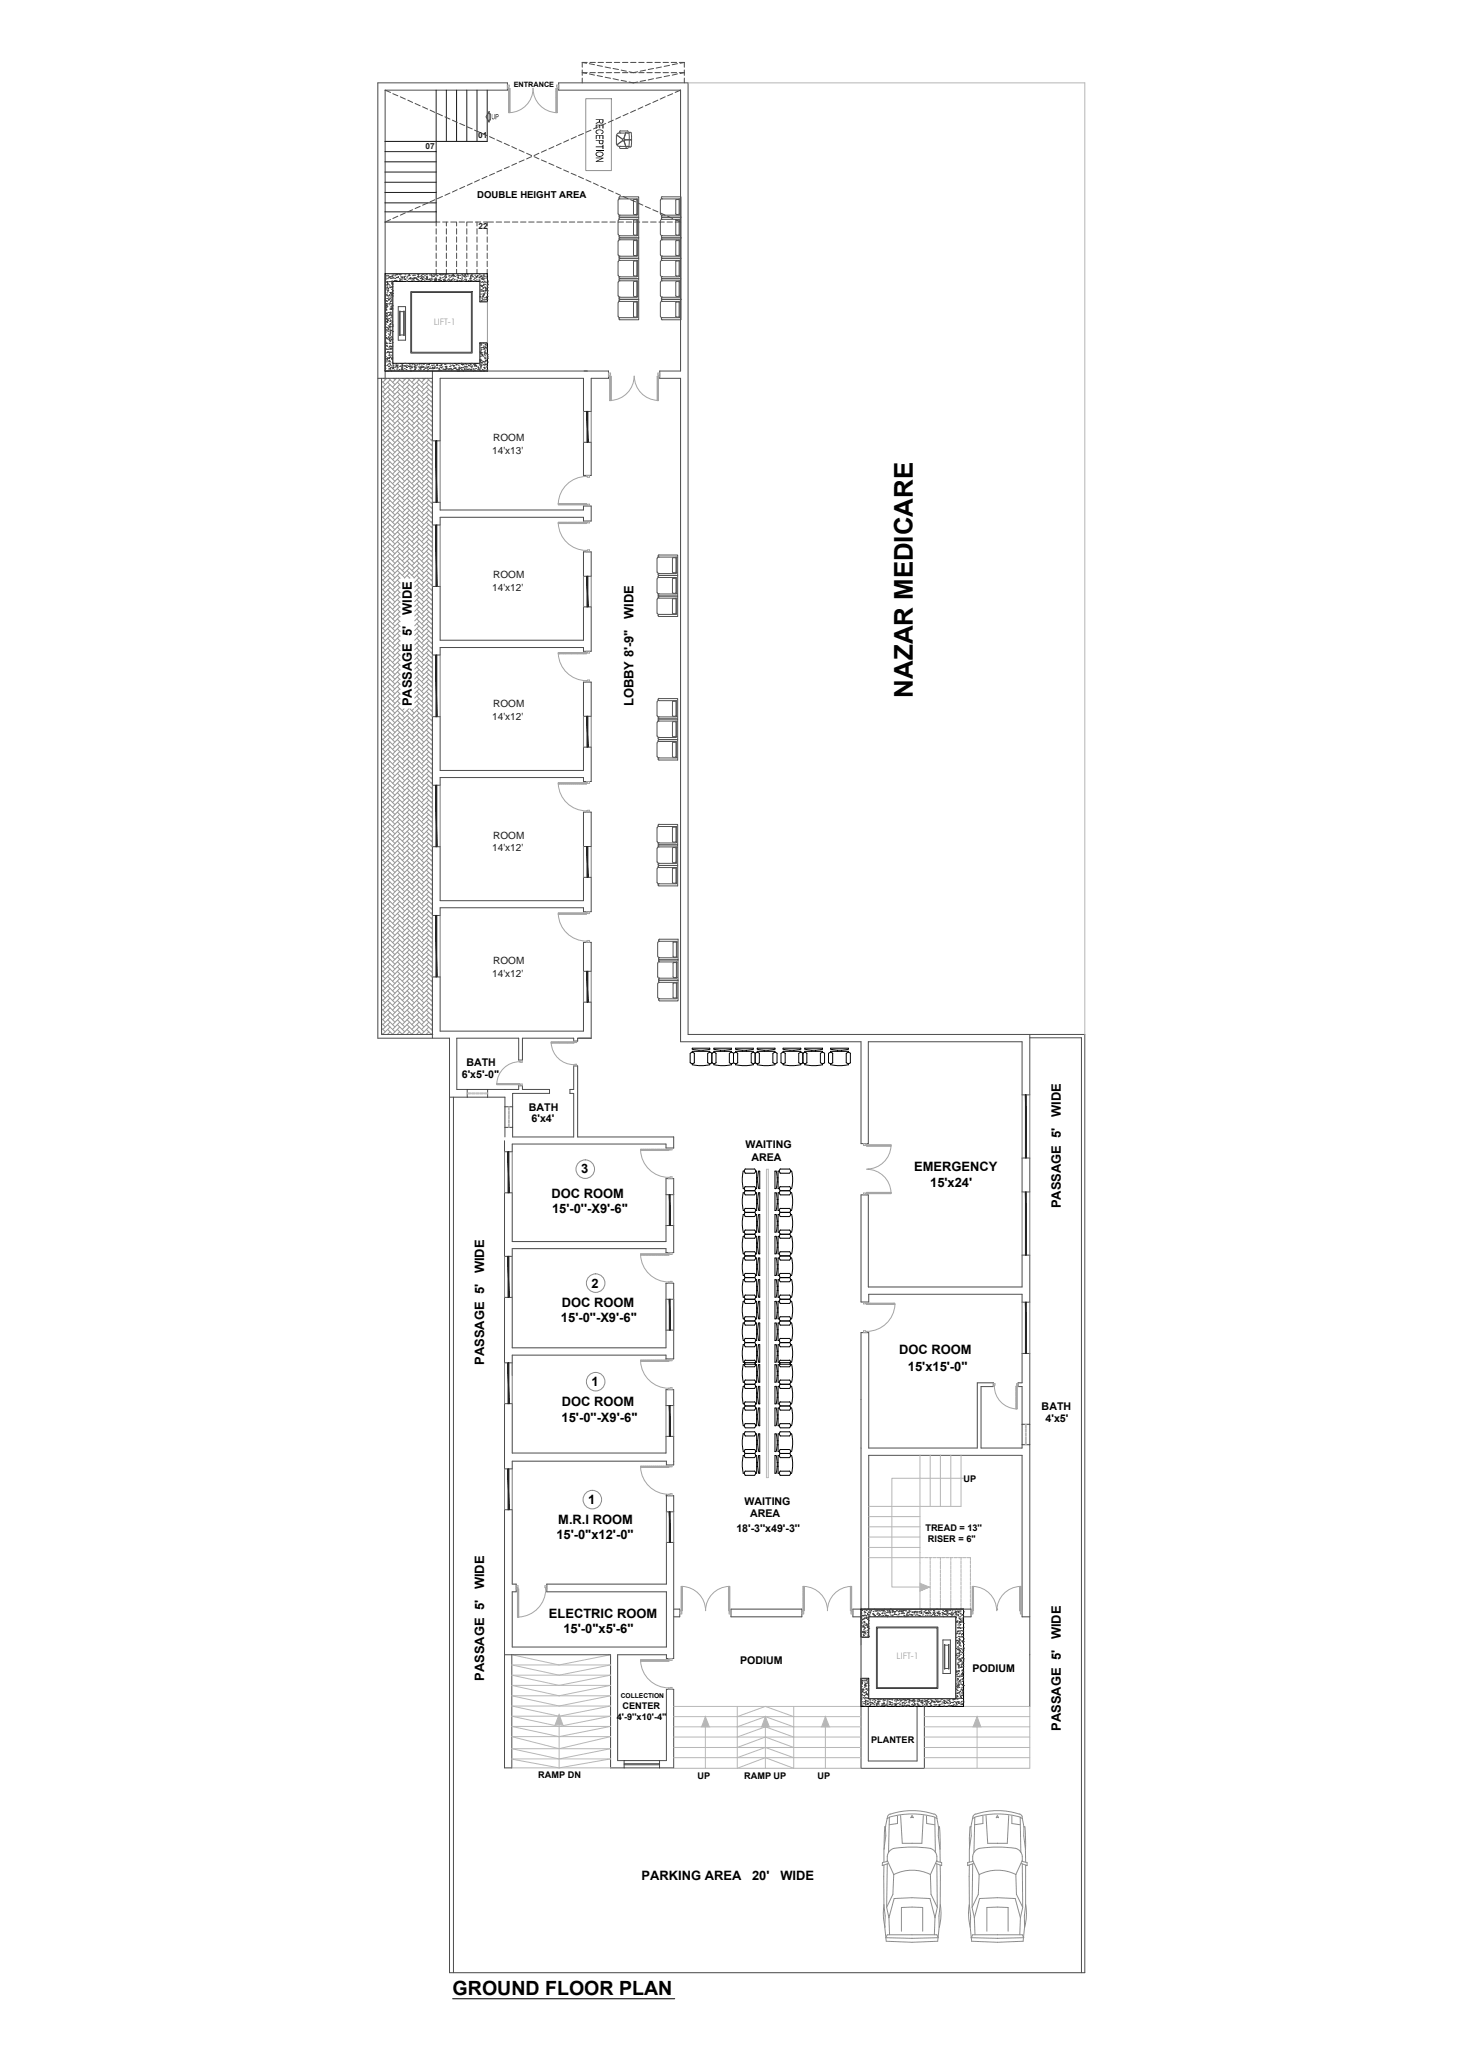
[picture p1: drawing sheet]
<svg xmlns="http://www.w3.org/2000/svg" width="297mm" height="420mm" viewBox="0 0 297 420" stroke-linecap="round" stroke-linejoin="round" font-family="sans-serif">
<defs><g id="words">
<text font-size="5.2" x="185.4" y="141.7" transform="rotate(-90 185.4 141.7)">NAZAR MEDICARE</text>
<text font-size="4" x="92" y="405.2">GROUND FLOOR PLAN</text>
<g font-size="2.6">
<text x="83.7" y="124.9" transform="rotate(-90 83.7 124.9)">WIDE</text>
<text x="128.7" y="125.7" transform="rotate(-90 128.7 125.7)">WIDE</text>
<text x="83.7" y="143.5" transform="rotate(-90 83.7 143.5)">PASSAGE 5'</text>
<text x="128.7" y="143.5" transform="rotate(-90 128.7 143.5)">LOBBY 8'-9&quot;</text>
<text x="215.5" y="227" transform="rotate(-90 215.5 227)">WIDE</text>
<text x="118.1" y="238.4">3</text>
<text x="185.7" y="237.9">EMERGENCY</text>
<text x="112" y="243.5">DOC ROOM</text>
<text x="189" y="241.2">15'x24'</text>
<text x="215.5" y="245.5" transform="rotate(-90 215.5 245.5)">PASSAGE 5'</text>
<text x="112.2" y="246.5">15'-0''-X9'-6&quot;</text>
<text x="98.4" y="258.7" transform="rotate(-90 98.4 258.7)">WIDE</text>
<text x="120.2" y="261.6">2</text>
<text x="114" y="268.6">15'-0''-X9'-6&quot;</text>
<text x="114.1" y="265.6">DOC ROOM</text>
<text x="182.7" y="275.2">DOC ROOM</text>
<text x="98.4" y="277.3" transform="rotate(-90 98.4 277.3)">PASSAGE 5'</text>
<text x="120.2" y="281.6">1</text>
<text x="184.5" y="278.5">15'x15'-0''</text>
<text x="114.1" y="285.7">DOC ROOM</text>
<text x="114.1" y="288.9">15'-0''-X9'-6&quot;</text>
<text x="119.5" y="305.5">1</text>
<text x="113.4" y="309.7">M.R.I ROOM</text>
<text x="113" y="312.7">15'-0&quot;x12'-0''</text>
<text x="98.4" y="322.9" transform="rotate(-90 98.4 322.9)">WIDE</text>
<text x="111.5" y="328.7">ELECTRIC ROOM</text>
<text x="114.5" y="331.7">15'-0&quot;x5'-6''</text>
<text x="215.5" y="333.1" transform="rotate(-90 215.5 333.1)">WIDE</text>
<text x="98.4" y="341.5" transform="rotate(-90 98.4 341.5)">PASSAGE 5'</text>
<text x="215.5" y="351.6" transform="rotate(-90 215.5 351.6)">PASSAGE 5'</text>
<text x="130.4" y="382">PARKING AREA</text>
<text x="152.8" y="382">20'</text>
<text x="158.5" y="382">WIDE</text>
</g>
<g font-size="2.2">
<text x="93.8" y="218.9">6'x5'-0&quot;</text>
<text x="94.8" y="216.6">BATH</text>
<text x="107.5" y="225.7">BATH</text>
<text x="108" y="228">6'x4'</text>
<text x="151.5" y="233.2">WAITING</text>
<text x="152.7" y="235.8">AREA</text>
<text x="211.6" y="286.5">BATH</text>
<text x="212.4" y="288.9">4'x5'</text>
<text x="151.3" y="305.7">WAITING</text>
<text x="149.6" y="311.2">18'-3''x49'-3''</text>
<text x="152.4" y="308.3">AREA</text>
<text x="150.4" y="338.1">PODIUM</text>
<text x="197.6" y="339.7">PODIUM</text>
</g>
<g font-size="2" fill="#1d1d1d">
<text x="100.2" y="89.6">ROOM</text>
<text x="100" y="92.2">14'x13'</text>
<text x="100.2" y="117.4">ROOM</text>
<text x="100" y="120">14'x12'</text>
<text x="100.2" y="143.6">ROOM</text>
<text x="100" y="146.2">14'x12'</text>
<text x="100" y="172.9">14'x12'</text>
<text x="100.2" y="170.4">ROOM</text>
<text x="100.2" y="195.9">ROOM</text>
<text x="100" y="198.4">14'x12'</text>
</g>
<g font-size="1.9">
<text x="97" y="40.2">DOUBLE HEIGHT AREA</text>
<text x="195.8" y="301.1">UP</text>
<text x="188" y="311.1">TREAD = 13''</text>
<text x="188.5" y="313.3">RISER = 6''</text>
<text x="126.5" y="347.2">CENTER</text>
<text x="125.3" y="349.4">4'-9''x10'-4&quot;</text>
<text x="177" y="354.1">PLANTER</text>
<text x="109.4" y="361.3">RAMP DN</text>
<text x="141.7" y="361.3">UP</text>
<text x="151.2" y="361.3">RAMP UP</text>
<text x="166.1" y="361.3">UP</text>
</g>
<g font-size="1.8" fill="#9f9f9f">
<text x="88.1" y="65.9">LIFT-1</text>
<text x="182.2" y="337.1">LIFT-1</text>
</g>
<g font-size="1.7" fill="#1d1d1d">
<text x="97.1" y="28.1">01</text>
<text x="86.5" y="30.2">07</text>
<text x="97.2" y="46.5">22</text>
</g>
<text font-size="1.5" x="104.4" y="17.7">ENTRANCE</text>
<text font-size="1.4" x="126.1" y="345">COLLECTION</text>
</g></defs>
<!-- layer: inhouse furn -->
<path d="M119 20.1h5.2v14.6h-5.2z" fill="none" stroke="#929292" stroke-width=".2"/>
<!-- layer: chair torche -->
<g fill="none" stroke="#535353" stroke-width=".2">
<path d="M125.4 29.3l1.1-.7-1.1 .8M125.5 27.5l1 .8zM125.5 29.3v.1M125.7 29.7h2.1M126 26.6h1.5M126 26.6l-.1 .1 .1 .3h1.8M126 29.7l-.1 .2 .1 .3h1.5l.1-.3-.1-.2M126 27l-.5 .1-.2 .4-.1 1.8 .5 .4M126.8 28.6l.4 1.3M126.8 28.6l.5 1.3M126.9 28.4h1.4M127.1 26.9l-.4 1.3"/>
<path d="M127.2 26.9l-.4 1.3M127.2 26.9h.1M127.5 26.6l.1 .2-.1 .2M127.8 27v2.7l.3 .2M127.9 26.9h.2M128 26.9l-.2 .1M128.1 26.9l.2 .1v1.6v1.1l-.2 .2M128.3 28.4h.1"/>
<circle cx="126.7" cy="28.4" r=".23"/>
</g>
<!-- layer: A-GF-FL-PLAN$0$SCALE-TEXT -->
<g fill="#000">
<path d="M121 29.7h1.4v-.3h.2v.9h-.2v-.4h-1.4zM121 30.5h1.6v.1h-1.6zM121 25.3h1.6v.8h-.2v-.6h-.5v.6h-.1v-.6h-.6v.6h-.2zM121 27.5h1.6v.8h-.2v-.7h-.5v.6h-.1v-.6h-.6v.7h-.2zM121 32h1.6v.2l-1.2 .6h1.2v.1h-1.6v-.1l1.3-.6h-1.3zM121 26.6l.5-.3 .9 .1 .2 .3v.3l-.5 .2v-.1l.2-.1a.38 .38 0 0 0 0-.5 .38 .38 0 0 0-.5-.1l-.5 .2a.31 .31 0 0 0-.1 .4 .31 .31 0 0 0 .4 .1l-.1 .2-.4-.2z"/>
<path d="M121 24.2h1.6v.6a.47 .47 0 0 1-.4 .3 .47 .47 0 0 1-.5-.3l-.7 .4v-.2l.7-.3v-.3h-.7zM121.9 24.4v.3a.26 .26 0 0 0 .2 .3 .26 .26 0 0 0 .3-.3v-.3z"/>
<path d="M121 28.5h1.6v.6l-.2 .2h-.5l-.2-.2v-.5h-.7zM121.8 28.6l.1 .5a.27 .27 0 0 0 .3 .1 .27 .27 0 0 0 .2-.3v-.3z"/>
<path d="M121 31.1l.4-.3h.7l.5 .3v.4l-.4 .3h-.8l-.3-.2zM121.3 31.1l-.1 .3 .1 .2 .9 .1a.37 .37 0 0 0 .2-.5 .37 .37 0 0 0-.5-.2z"/>
</g>
<!-- layer: WALL -->
<g fill="none" stroke="#4c4c4c" stroke-width=".2">
<path d="M103.1 16.8h-26.3v194.1h14.5v189.9h129.1v-190.6h-80.6v-193.4h-26.3M103.1 18.3h-24.9v58.6M113.5 18.3h24.8v57.1M76.8 76.9h11.1M77.5 76.9v133.3h10.4M87.9 75.4v14.2M120.1 76.9v6.7M138.3 76.9v134.8h36.6v20.7M118.5 83.6v-6.7h-29.1v12.7M118.5 89.9v6.7M120.1 89.9v6.7M87.9 102.1v4.6"/>
<path d="M87.9 119.2v13.9M89.4 102.1v1.5h29.1v-.8M89.4 119.2v10.9M118.5 105.9v-.8h-29.1v1.6M118.5 112.1v5M120.1 102.8v3.1M120.1 112.1v5M89.4 131.6v1.5M118.5 123.3v6.8M118.5 131.6v.7M118.5 138.6v6.9M120.1 123.3v9"/>
<path d="M120.1 138.6v6.9M87.9 145.6v13.9M89.4 145.6v10.9M89.4 158v1.5M118.5 151.8v4.7M118.5 158v.8M120.1 151.8v7M87.9 172v14M89.4 172v11M118.5 165v7M118.5 178.3v4.7M120.1 165v7"/>
<path d="M120.1 178.3v6.9M87.9 198.5v12.4M89.4 184.4v1.6M89.4 198.5v11h29.1v-5.9M118.5 184.4v.8M118.5 191.5v5.8M120.1 191.5v5.8M105.4 210.9h-12.6v10.4M106.1 210.9h10.5M120.1 203.6v7.3h-2.7M209.2 210.2v12.2h-1.5v-10.7h-31.3v20.7M209.2 210.8h10.5v190"/>
<path d="M92.1 222.9v177.9M102.5 231.8v2.2h1.6v-1.6h31.2v.8M104.2 231h12.4M117.4 231h19.5v2.2M135.3 239.5v3.2M136.9 239.5v3.2M176.4 237.6h.1M207.7 235.3h1.5v6.9h-1.5zM135.3 249v3.3h-31.2v-10h-1.6v37.2M135.3 254.5v-.8h-31.2v20.1h31.2v-13.1M136.9 249v5.5M174.9 242.8v21.7"/>
<path d="M176.4 242.8v18.7h31.3v-6.5h1.5v9.6h-1.5v-1.6h-31.2M135.3 276.6v-1.3h-31.2v4.2M136.9 260.7v15.4M174.9 270.7v56.2M135.3 291.8v3.4h-31.2v-10h-1.6v13.2M135.3 282.3v3.3M135.4 297.6v-.7h-31.3v1.5M136.9 282.3v3.3M136.9 291.8v5.8M201.8 281h-3.2v13.2h-22.1M201.8 281.7h-2.5v12.5h8.4v-.7M206.9 281.7h.8v7.7"/>
<path d="M206.9 281h.8v-6h1.5v14.4M209.2 293.5v42.7M102.5 306.7v52.5M104.1 306.7v15.1h.8M135.4 303.6v3.6M135.4 313.4v8.4h-24.3M136.9 303.9v3.3M136.9 313.4v23.6M104 336.2v23M104.9 323.4h-.8v11.2M111.1 323.4h24.3v11.2M124.1 336.2v23h2.7v-1.5h-1.3v-21.5"/>
<path d="M135.4 336.2v.8M174.9 332.9v1.3M176.5 326.9v-31.2h31.2v32.8M135.4 343.2v14.5h-1.4v1.5h2.9v-16M174.9 346.7v12.6h12.9v-12.6M176.4 346.7v11.1h9.9v-11.1"/>
</g>
<g fill="none" stroke="#979797" stroke-width=".2">
<path d="M77.5 79.4l.8 .7M77.5 78.4l.8 .7M77.5 77.4l.8 .7M78 76.9l.3 .3M78.6 76.9l-.8 .8M78.8 79.6l1.4 1.5M78.8 78.6l1.4 1.5M78.8 77.7l1.4 1.4M79 76.9l1.2 1.2M79.3 77.2l-1.5 1.4M79.3 78.1l-1.5 1.5M79.3 79.1l-1.5 1.5"/>
<path d="M79.9 76.9l.3 .3M80.6 76.9l-.8 .8M80.7 79.6l1.5 1.5M80.7 78.6l1.5 1.5M80.7 77.7l1.5 1.4M80.9 76.9l1.3 1.2M81.2 77.2l-1.4 1.4M81.2 78.1l-1.4 1.5M81.2 79.1l-1.4 1.5M81.9 76.9l.3 .3M82.5 76.9l-.8 .8M82.7 79.6l1.5 1.5"/>
<path d="M82.7 78.6l1.5 1.5M82.7 77.7l1.5 1.4M82.9 76.9l1.3 1.2M83.2 77.2l-1.5 1.4M83.2 78.1l-1.5 1.5M83.2 79.1l-1.5 1.5M83.9 76.9l.3 .3M84.5 76.9l-.8 .8M84.7 79.6l1.4 1.5M84.7 78.6l1.4 1.5M84.7 77.7l1.4 1.4M84.9 76.9l1.2 1.2"/>
<path d="M85.1 77.2l-1.4 1.4M85.1 78.1l-1.4 1.5M85.1 79.1l-1.4 1.5M85.8 76.9l.3 .3M86.5 76.9l-.8 .8M86.6 79.6l1.3 1.2M86.6 78.6l1.3 1.3M86.6 77.7l1.3 1.2M86.8 76.9l1.1 1M87.1 77.2l-1.4 1.4M87.1 78.1l-1.4 1.5M87.1 79.1l-1.4 1.5"/>
<path d="M87.8 76.9h.1M87.9 77.4l-.3 .3M87.9 78.4l-.3 .2M87.9 79.4l-.3 .2M77.5 100l.8 .7M77.5 99l.8 .7M77.5 98l.8 .7M77.5 97l.8 .8M77.5 96l.8 .8M77.5 95.1l.8 .7M77.5 94.1l.8 .7M77.5 93.1l.8 .7"/>
<path d="M77.5 92.1l.8 .8M77.5 91.1l.8 .8M77.5 90.2l.8 .7M77.5 89.2l.8 .7M77.5 88.2l.8 .7M77.5 87.2l.8 .8M77.5 86.2l.8 .8M77.5 85.2l.8 .8M77.5 84.3l.8 .7M77.5 83.3l.8 .7M77.5 82.3l.8 .7M77.5 81.3l.8 .8"/>
<path d="M77.5 80.3l.8 .8M78.8 99.3l1.4 1.4M78.8 98.2l1.4 1.5M78.8 97.3l1.4 1.4M78.8 96.3l1.4 1.5M78.8 95.3l1.4 1.5M78.8 94.3l1.4 1.5M78.8 93.4l1.4 1.4M78.8 92.4l1.4 1.4M78.8 91.4l1.4 1.5M78.8 90.4l1.4 1.5M78.8 89.4l1.4 1.5"/>
<path d="M78.8 88.5l1.4 1.4M78.8 87.4l1.4 1.5M78.8 86.5l1.4 1.5M78.8 85.5l1.4 1.5M78.8 84.5l1.4 1.5M78.8 83.6l1.4 1.4M78.8 82.6l1.4 1.4M78.8 81.6l1.4 1.4M78.8 80.6l1.4 1.5M79.3 80.1l-1.5 1.5M79.3 81.1l-1.5 1.5M79.3 82.1l-1.5 1.5"/>
<path d="M79.3 83l-1.5 1.5M79.3 84l-1.5 1.5M79.3 85l-1.5 1.5M79.3 86l-1.5 1.4M79.3 87l-1.5 1.5M79.3 88l-1.5 1.4M79.3 88.9l-1.5 1.5M79.3 89.9l-1.5 1.5M79.3 90.9l-1.5 1.5M79.3 91.9l-1.5 1.5M79.3 92.9l-1.5 1.4M79.3 93.8l-1.5 1.5"/>
<path d="M79.3 94.8l-1.5 1.5M79.3 95.8l-1.5 1.5M79.3 96.8l-1.5 1.4M79.3 97.8l-1.5 1.5M79.3 98.7l-1.5 1.5M79.3 99.7l-1.5 1.5M80.7 99.3l1.5 1.4M80.7 98.2l1.5 1.5M80.7 97.3l1.5 1.4M80.7 96.3l1.5 1.5M80.7 95.3l1.5 1.5M80.7 94.3l1.5 1.5"/>
<path d="M80.7 93.4l1.5 1.4M80.7 92.4l1.5 1.4M80.7 91.4l1.5 1.5M80.7 90.4l1.5 1.5M80.7 89.4l1.5 1.5M80.7 88.5l1.5 1.4M80.7 87.4l1.5 1.5M80.7 86.5l1.5 1.5M80.7 85.5l1.5 1.5M80.7 84.5l1.5 1.5M80.7 83.6l1.5 1.4M80.7 82.6l1.5 1.4"/>
<path d="M80.7 81.6l1.5 1.4M80.7 80.6l1.5 1.5M81.2 80.1l-1.4 1.5M81.2 81.1l-1.4 1.5M81.2 82.1l-1.4 1.5M81.2 83l-1.4 1.5M81.2 84l-1.4 1.5M81.2 85l-1.4 1.5M81.2 86l-1.4 1.4M81.2 87l-1.4 1.5M81.2 88l-1.4 1.4M81.2 88.9l-1.4 1.5"/>
<path d="M81.2 89.9l-1.4 1.5M81.2 90.9l-1.4 1.5M81.2 91.9l-1.4 1.5M81.2 92.9l-1.4 1.4M81.2 93.8l-1.4 1.5M81.2 94.8l-1.4 1.5M81.2 95.8l-1.4 1.5M81.2 96.8l-1.4 1.4M81.2 97.8l-1.4 1.5M81.2 98.7l-1.4 1.5M81.2 99.7l-1.4 1.5M82.7 99.3l1.5 1.4"/>
<path d="M82.7 98.2l1.5 1.5M82.7 97.3l1.5 1.4M82.7 96.3l1.5 1.5M82.7 95.3l1.5 1.5M82.7 94.3l1.5 1.5M82.7 93.4l1.5 1.4M82.7 92.4l1.5 1.4M82.7 91.4l1.5 1.5M82.7 90.4l1.5 1.5M82.7 89.4l1.5 1.5M82.7 88.5l1.5 1.4M82.7 87.4l1.5 1.5"/>
<path d="M82.7 86.5l1.5 1.5M82.7 85.5l1.5 1.5M82.7 84.5l1.5 1.5M82.7 83.6l1.5 1.4M82.7 82.6l1.5 1.4M82.7 81.6l1.5 1.4M82.7 80.6l1.5 1.5M83.2 80.1l-1.5 1.5M83.2 81.1l-1.5 1.5M83.2 82.1l-1.5 1.5M83.2 83l-1.5 1.5M83.2 84l-1.5 1.5"/>
<path d="M83.2 85l-1.5 1.5M83.2 86l-1.5 1.4M83.2 87l-1.5 1.5M83.2 88l-1.5 1.4M83.2 88.9l-1.5 1.5M83.2 89.9l-1.5 1.5M83.2 90.9l-1.5 1.5M83.2 91.9l-1.5 1.5M83.2 92.9l-1.5 1.4M83.2 93.8l-1.5 1.5M83.2 94.8l-1.5 1.5M83.2 95.8l-1.5 1.5"/>
<path d="M83.2 96.8l-1.5 1.4M83.2 97.8l-1.5 1.5M83.2 98.7l-1.5 1.5M83.2 99.7l-1.5 1.5M84.7 99.3l1.4 1.4M84.7 98.2l1.4 1.5M84.7 97.3l1.4 1.4M84.7 96.3l1.4 1.5M84.7 95.3l1.4 1.5M84.7 94.3l1.4 1.5M84.7 93.4l1.4 1.4M84.7 92.4l1.4 1.4"/>
<path d="M84.7 91.4l1.4 1.5M84.7 90.4l1.4 1.5M84.7 89.4l1.4 1.5M84.7 88.5l1.4 1.4M84.7 87.4l1.4 1.5M84.7 86.5l1.4 1.5M84.7 85.5l1.4 1.5M84.7 84.5l1.4 1.5M84.7 83.6l1.4 1.4M84.7 82.6l1.4 1.4M84.7 81.6l1.4 1.4M84.7 80.6l1.4 1.5"/>
<path d="M85.1 80.1l-1.4 1.5M85.1 81.1l-1.4 1.5M85.1 82.1l-1.4 1.5M85.1 83l-1.4 1.5M85.1 84l-1.4 1.5M85.1 85l-1.4 1.5M85.1 86l-1.4 1.4M85.1 87l-1.4 1.5M85.1 88l-1.4 1.4M85.1 88.9l-1.4 1.5M85.1 89.9l-1.4 1.5M85.1 90.9l-1.4 1.5"/>
<path d="M85.1 91.9l-1.4 1.5M85.1 92.9l-1.4 1.4M85.1 93.8l-1.4 1.5M85.1 94.8l-1.4 1.5M85.1 95.8l-1.4 1.5M85.1 96.8l-1.4 1.4M85.1 97.8l-1.4 1.5M85.1 98.7l-1.4 1.5M85.1 99.7l-1.4 1.5M86.6 99.3l1.3 1.2M86.6 98.2l1.3 1.3M86.6 97.3l1.3 1.2"/>
<path d="M86.6 96.3l1.3 1.2M86.6 95.3l1.3 1.2M86.6 94.3l1.3 1.3M86.6 93.4l1.3 1.2M86.6 92.4l1.3 1.2M86.6 91.4l1.3 1.2M86.6 90.4l1.3 1.2M86.6 89.4l1.3 1.3M86.6 88.5l1.3 1.2M86.6 87.4l1.3 1.3M86.6 86.5l1.3 1.2M86.6 85.5l1.3 1.2"/>
<path d="M86.6 84.5l1.3 1.3M86.6 83.6l1.3 1.2M86.6 82.6l1.3 1.2M86.6 81.6l1.3 1.2M86.6 80.6l1.3 1.2M87.1 80.1l-1.4 1.5M87.1 81.1l-1.4 1.5M87.1 82.1l-1.4 1.5M87.1 83l-1.4 1.5M87.1 84l-1.4 1.5M87.1 85l-1.4 1.5M87.1 86l-1.4 1.4"/>
<path d="M87.1 87l-1.4 1.5M87.1 88l-1.4 1.4M87.1 88.9l-1.4 1.5M87.1 89.9l-1.4 1.5M87.1 90.9l-1.4 1.5M87.1 91.9l-1.4 1.5M87.1 92.9l-1.4 1.4M87.1 93.8l-1.4 1.5M87.1 94.8l-1.4 1.5M87.1 95.8l-1.4 1.5M87.1 96.8l-1.4 1.4M87.1 97.8l-1.4 1.5"/>
<path d="M87.1 98.7l-1.4 1.5M87.1 99.7l-1.4 1.5M87.9 80.3l-.3 .3M87.9 81.3l-.3 .3M87.9 82.3l-.3 .3M87.9 83.3l-.3 .3M87.9 84.3l-.3 .2M87.9 85.2l-.3 .3M87.9 86.2l-.3 .3M87.9 87.2l-.3 .2M87.9 88.2l-.3 .3M87.9 89.2l-.3 .2"/>
<path d="M87.9 90.2l-.3 .2M87.9 91.1l-.3 .3M87.9 92.1l-.3 .3M87.9 93.1l-.3 .3M87.9 94.1l-.3 .2M87.9 95.1l-.3 .2M87.9 96l-.3 .3M87.9 97l-.3 .3M87.9 98l-.3 .2M87.9 99l-.3 .3M87.9 100l-.3 .2M77.5 119.6l.8 .7"/>
<path d="M77.5 118.6l.8 .8M77.5 117.6l.8 .8M77.5 116.7l.8 .7M77.5 115.7l.8 .7M77.5 114.7l.8 .7M77.5 113.7l.8 .8M77.5 112.7l.8 .8M77.5 111.7l.8 .8M77.5 110.8l.8 .7M77.5 109.8l.8 .7M77.5 108.8l.8 .7M77.5 107.8l.8 .8"/>
<path d="M77.5 106.8l.8 .8M77.5 105.9l.8 .7M77.5 104.9l.8 .7M77.5 103.9l.8 .7M77.5 102.9l.8 .8M77.5 101.9l.8 .8M77.5 101l.8 .7M78.8 119.8l1.4 1.5M78.8 118.9l1.4 1.4M78.8 117.9l1.4 1.5M78.8 116.9l1.4 1.5M78.8 115.9l1.4 1.5"/>
<path d="M78.8 115l1.4 1.4M78.8 113.9l1.4 1.5M78.8 113l1.4 1.5M78.8 112l1.4 1.5M78.8 111l1.4 1.5M78.8 110.1l1.4 1.4M78.8 109l1.4 1.5M78.8 108.1l1.4 1.4M78.8 107.1l1.4 1.5M78.8 106.1l1.4 1.5M78.8 105.1l1.4 1.5M78.8 104.2l1.4 1.4"/>
<path d="M78.8 103.2l1.4 1.4M78.8 102.2l1.4 1.5M78.8 101.2l1.4 1.5M78.8 100.2l1.4 1.5M79.3 100.7l-1.5 1.5M79.3 101.7l-1.5 1.5M79.3 102.7l-1.5 1.5M79.3 103.7l-1.5 1.4M79.3 104.6l-1.5 1.5M79.3 105.6l-1.5 1.5M79.3 106.6l-1.5 1.5M79.3 107.6l-1.5 1.4"/>
<path d="M79.3 108.6l-1.5 1.5M79.3 109.5l-1.5 1.5M79.3 110.5l-1.5 1.5M79.3 111.5l-1.5 1.5M79.3 112.5l-1.5 1.4M79.3 113.5l-1.5 1.5M79.3 114.5l-1.5 1.4M79.3 115.4l-1.5 1.5M79.3 116.4l-1.5 1.5M79.3 117.4l-1.5 1.5M79.3 118.4l-1.5 1.4M79.3 119.4l-1.5 1.4"/>
<path d="M80.7 119.8l.6 .6M80.7 118.9l.6 .6M80.7 117.9l.6 .6M80.7 116.9l.6 .6M80.7 115.9l1.5 1.5M80.7 115l1.5 1.4M80.7 113.9l1.5 1.5M80.7 113l1.5 1.5M80.7 112l1.5 1.5M80.7 111l1.5 1.5M80.7 110.1l1.5 1.4M80.7 109l1.5 1.5"/>
<path d="M80.7 108.1l1.5 1.4M80.7 107.1l1.5 1.5M80.7 106.1l1.5 1.5M80.7 105.1l1.5 1.5M80.7 104.2l1.5 1.4M80.7 103.2l1.5 1.4M80.7 102.2l1.5 1.5M80.7 101.2l1.5 1.5M80.7 100.2l1.5 1.5M81.2 100.7l-1.4 1.5M81.2 101.7l-1.4 1.5M81.2 102.7l-1.4 1.5"/>
<path d="M81.2 103.7l-1.4 1.4M81.2 104.6l-1.4 1.5M81.2 105.6l-1.4 1.5M81.2 106.6l-1.4 1.5M81.2 107.6l-1.4 1.4M81.2 108.6l-1.4 1.5M81.2 109.5l-1.4 1.5M81.2 110.5l-1.4 1.5M81.2 111.5l-1.4 1.5M81.2 112.5l-1.4 1.4M81.2 113.5l-1.4 1.5M81.2 114.5l-1.4 1.4"/>
<path d="M81.2 115.4l-1.4 1.5M81.2 116.4l-1.4 1.5M81.2 117.4l-1.4 1.5M81.2 118.4l-1.4 1.4M81.2 119.4l-1.4 1.4M82.7 116.9l.6 .6M82.7 115.9l1.5 1.5M82.7 115l1.5 1.4M82.7 113.9l1.5 1.5M82.7 113l1.5 1.5M82.7 112l1.5 1.5M82.7 111l1.5 1.5"/>
<path d="M82.7 110.1l1.5 1.4M82.7 109l1.5 1.5M82.7 108.1l1.5 1.4M82.7 107.1l1.5 1.5M82.7 106.1l1.5 1.5M82.7 105.1l1.5 1.5M82.7 104.2l1.5 1.4M82.7 103.2l1.5 1.4M82.7 102.2l1.5 1.5M82.7 101.2l1.5 1.5M82.7 100.2l1.5 1.5M83.2 100.7l-1.5 1.5"/>
<path d="M83.2 101.7l-1.5 1.5M83.2 102.7l-1.5 1.5M83.2 103.7l-1.5 1.4M83.2 104.6l-1.5 1.5M83.2 105.6l-1.5 1.5M83.2 106.6l-1.5 1.5M83.2 107.6l-1.5 1.4M83.2 108.6l-1.5 1.5M83.2 109.5l-1.5 1.5M83.2 110.5l-1.5 1.5M83.2 111.5l-1.5 1.5M83.2 112.5l-1.5 1.4"/>
<path d="M83.2 113.5l-1.5 1.5M83.2 114.5l-1.5 1.4M83.2 115.4l-1.5 1.5M83.2 116.4l-1.1 1.1M83.2 117.4l-.1 .1M84.7 119.8l1.4 1.5M84.7 118.9l1.4 1.4M84.7 117.9l1.4 1.5M84.7 116.9l1.4 1.5M84.7 115.9l1.4 1.5M84.7 115l1.4 1.4M84.7 113.9l1.4 1.5"/>
<path d="M84.7 113l1.4 1.5M84.7 112l1.4 1.5M84.7 111l1.4 1.5M84.7 110.1l1.4 1.4M84.7 109l1.4 1.5M84.7 108.1l1.4 1.4M84.7 107.1l1.4 1.5M84.7 106.1l1.4 1.5M84.7 105.1l1.4 1.5M84.7 104.2l1.4 1.4M84.7 103.2l1.4 1.4M84.7 102.2l1.4 1.5"/>
<path d="M84.7 101.2l1.4 1.5M84.7 100.2l1.4 1.5M85.1 100.7l-1.4 1.5M85.1 101.7l-1.4 1.5M85.1 102.7l-1.4 1.5M85.1 103.7l-1.4 1.4M85.1 104.6l-1.4 1.5M85.1 105.6l-1.4 1.5M85.1 106.6l-1.4 1.5M85.1 107.6l-1.4 1.4M85.1 108.6l-1.4 1.5M85.1 109.5l-1.4 1.5"/>
<path d="M85.1 110.5l-1.4 1.5M85.1 111.5l-1.4 1.5M85.1 112.5l-1.4 1.4M85.1 113.5l-1.4 1.5M85.1 114.5l-1.4 1.4M85.1 115.4l-1.4 1.5M85.1 116.4l-1 1.1M85.1 117.4l-.8 .9M85.1 118.4l-.8 .9M85.1 119.4l-.8 .9M86.6 119.8l1.3 1.3M86.6 118.9l1.3 1.2"/>
<path d="M86.6 117.9l1.3 1.2M86.6 116.9l1.3 1.2M86.6 115.9l1.3 1.3M86.6 115l1.3 1.2M86.6 113.9l1.3 1.3M86.6 113l1.3 1.2M86.6 112l1.3 1.2M86.6 111l1.3 1.3M86.6 110.1l1.3 1.2M86.6 109l1.3 1.3M86.6 108.1l1.3 1.2M86.6 107.1l1.3 1.2"/>
<path d="M86.6 106.1l1.3 1.2M86.6 105.1l1.3 1.3M86.6 104.2l1.3 1.2M86.6 103.2l1.3 1.2M86.6 102.2l1.3 1.2M86.6 101.2l1.3 1.2M86.6 100.2l1.3 1.3M87.1 100.7l-1.4 1.5M87.1 101.7l-1.4 1.5M87.1 102.7l-1.4 1.5M87.1 103.7l-1.4 1.4M87.1 104.6l-1.4 1.5"/>
<path d="M87.1 105.6l-1.4 1.5M87.1 106.6l-1.4 1.5M87.1 107.6l-1.4 1.4M87.1 108.6l-1.4 1.5M87.1 109.5l-1.4 1.5M87.1 110.5l-1.4 1.5M87.1 111.5l-1.4 1.5M87.1 112.5l-1.4 1.4M87.1 113.5l-1.4 1.5M87.1 114.5l-1.4 1.4M87.1 115.4l-1.4 1.5M87.1 116.4l-1.4 1.5"/>
<path d="M87.1 117.4l-1.4 1.5M87.1 118.4l-1.4 1.4M87.1 119.4l-1.4 1.4M87.9 101l-.3 .2M87.9 101.9l-.3 .3M87.9 102.9l-.3 .3M87.9 103.9l-.3 .3M87.9 104.9l-.3 .2M87.9 105.9l-.3 .2M87.9 106.8l-.3 .3M87.9 107.8l-.3 .3M87.9 108.8l-.3 .2"/>
<path d="M87.9 109.8l-.3 .3M87.9 110.8l-.3 .2M87.9 111.7l-.3 .3M87.9 112.7l-.3 .3M87.9 113.7l-.3 .2M87.9 114.7l-.3 .3M87.9 115.7l-.3 .2M87.9 116.7l-.3 .2M87.9 117.6l-.3 .3M87.9 118.6l-.3 .3M87.9 119.6l-.3 .2M77.5 139.2l.8 .8"/>
<path d="M77.5 138.2l.8 .8M77.5 137.3l.8 .7M77.5 136.3l.8 .7M77.5 135.3l.8 .7M77.5 134.3l.8 .8M77.5 133.3l.8 .8M77.5 132.4l.8 .7M77.5 131.4l.8 .7M77.5 130.4l.8 .7M77.5 129.4l.8 .8M77.5 128.4l.8 .8M77.5 127.5l.8 .7"/>
<path d="M77.5 126.5l.8 .7M77.5 125.5l.8 .7M77.5 124.5l.8 .8M77.5 123.5l.8 .8M77.5 122.5l.8 .8M77.5 121.6l.8 .7M77.5 120.6l.8 .7M78.8 139.5l1.4 1.5M78.8 138.5l1.4 1.5M78.8 137.5l1.4 1.5M78.8 136.5l1.4 1.5M78.8 135.5l1.4 1.5"/>
<path d="M78.8 134.6l1.4 1.4M78.8 133.6l1.4 1.5M78.8 132.6l1.4 1.5M78.8 131.6l1.4 1.5M78.8 130.6l1.4 1.5M78.8 129.7l1.4 1.4M78.8 128.7l1.4 1.5M78.8 127.7l1.4 1.5M78.8 126.7l1.4 1.5M78.8 125.8l1.4 1.4M78.8 124.7l1.4 1.5M78.8 123.8l1.4 1.5"/>
<path d="M78.8 122.8l1.4 1.5M78.8 121.8l1.4 1.5M78.8 120.8l1.4 1.5M79.3 120.3l-1.5 1.5M79.3 121.3l-1.5 1.5M79.3 122.3l-1.5 1.5M79.3 123.3l-1.5 1.4M79.3 124.3l-1.5 1.5M79.3 125.3l-1.5 1.4M79.3 126.2l-1.5 1.5M79.3 127.2l-1.5 1.5M79.3 128.2l-1.5 1.5"/>
<path d="M79.3 129.2l-1.5 1.4M79.3 130.2l-1.5 1.4M79.3 131.1l-1.5 1.5M79.3 132.1l-1.5 1.5M79.3 133.1l-1.5 1.5M79.3 134.1l-1.5 1.4M79.3 135.1l-1.5 1.4M79.3 136l-1.5 1.5M79.3 137l-1.5 1.5M79.3 138l-1.5 1.5M79.3 139l-1.5 1.4M79.3 140l-1.5 1.4"/>
<path d="M80.7 139.5l.6 .6M80.7 138.5l.6 .6M80.7 137.5l.6 .6M80.7 136.5l.6 .6M80.7 135.5l.6 .6M80.7 134.6l.6 .6M80.7 133.6l.6 .6M80.7 132.6l.6 .6M80.7 131.6l.6 .6M80.7 130.6l.6 .6M80.7 129.7l.6 .5M80.7 128.7l.6 .6"/>
<path d="M80.7 127.7l.6 .6M80.7 126.7l.6 .6M80.7 125.8l.6 .5M80.7 124.7l.6 .6M80.7 123.8l.6 .6M80.7 122.8l.6 .6M80.7 121.8l.6 .6M80.7 120.8l.6 .6M81.2 120.3l-1.4 1.5M81.2 121.3l-1.4 1.5M81.2 122.3l-1.4 1.5M81.2 123.3l-1.4 1.4"/>
<path d="M81.2 124.3l-1.4 1.5M81.2 125.3l-1.4 1.4M81.2 126.2l-1.4 1.5M81.2 127.2l-1.4 1.5M81.2 128.2l-1.4 1.5M81.2 129.2l-1.4 1.4M81.2 130.2l-1.4 1.4M81.2 131.1l-1.4 1.5M81.2 132.1l-1.4 1.5M81.2 133.1l-1.4 1.5M81.2 134.1l-1.4 1.4M81.2 135.1l-1.4 1.4"/>
<path d="M81.2 136l-1.4 1.5M81.2 137l-1.4 1.5M81.2 138l-1.4 1.5M81.2 139l-1.4 1.4M81.2 140l-1.4 1.4M84.7 139.5l1.4 1.5M84.7 138.5l1.4 1.5M84.7 137.5l1.4 1.5M84.7 136.5l1.4 1.5M84.7 135.5l1.4 1.5M84.7 134.6l1.4 1.4M84.7 133.6l1.4 1.5"/>
<path d="M84.7 132.6l1.4 1.5M84.7 131.6l1.4 1.5M84.7 130.6l1.4 1.5M84.7 129.7l1.4 1.4M84.7 128.7l1.4 1.5M84.7 127.7l1.4 1.5M84.7 126.7l1.4 1.5M84.7 125.8l1.4 1.4M84.7 124.7l1.4 1.5M84.7 123.8l1.4 1.5M84.7 122.8l1.4 1.5M84.7 121.8l1.4 1.5"/>
<path d="M84.7 120.8l1.4 1.5M85.1 120.3l-.8 .9M85.1 121.3l-.8 .9M85.1 122.3l-.8 .9M85.1 123.3l-.8 .9M85.1 124.3l-.8 .9M85.1 125.3l-.8 .8M85.1 126.2l-.8 1M85.1 127.2l-.8 .9M85.1 128.2l-.8 .9M85.1 129.2l-.8 .9M85.1 130.2l-.8 .8"/>
<path d="M85.1 131.1l-.8 .9M85.1 132.1l-.8 .9M85.1 133.1l-.8 .9M85.1 134.1l-.8 .9M85.1 135.1l-.8 .9M85.1 136l-.8 .9M85.1 137l-.8 1M85.1 138l-.8 .9M85.1 139l-.8 .9M85.1 140l-.8 .9M86.6 139.5l1.3 1.2M86.6 138.5l1.3 1.2"/>
<path d="M86.6 137.5l1.3 1.3M86.6 136.5l1.3 1.3M86.6 135.5l1.3 1.3M86.6 134.6l1.3 1.2M86.6 133.6l1.3 1.2M86.6 132.6l1.3 1.2M86.6 131.6l1.3 1.3M86.6 130.6l1.3 1.3M86.6 129.7l1.3 1.2M86.6 128.7l1.3 1.2M86.6 127.7l1.3 1.2M86.6 126.7l1.3 1.3"/>
<path d="M86.6 125.8l1.3 1.2M86.6 124.7l1.3 1.3M86.6 123.8l1.3 1.2M86.6 122.8l1.3 1.2M86.6 121.8l1.3 1.2M86.6 120.8l1.3 1.3M87.1 120.3l-1.4 1.5M87.1 121.3l-1.4 1.5M87.1 122.3l-1.4 1.5M87.1 123.3l-1.4 1.4M87.1 124.3l-1.4 1.5M87.1 125.3l-1.4 1.4"/>
<path d="M87.1 126.2l-1.4 1.5M87.1 127.2l-1.4 1.5M87.1 128.2l-1.4 1.5M87.1 129.2l-1.4 1.4M87.1 130.2l-1.4 1.4M87.1 131.1l-1.4 1.5M87.1 132.1l-1.4 1.5M87.1 133.1l-1.4 1.5M87.1 134.1l-1.4 1.4M87.1 135.1l-1.4 1.4M87.1 136l-1.4 1.5M87.1 137l-1.4 1.5"/>
<path d="M87.1 138l-1.4 1.5M87.1 139l-1.4 1.4M87.1 140l-1.4 1.4M87.9 120.6l-.3 .2M87.9 121.6l-.3 .2M87.9 122.5l-.3 .3M87.9 123.5l-.3 .3M87.9 124.5l-.3 .2M87.9 125.5l-.3 .3M87.9 126.5l-.3 .2M87.9 127.5l-.3 .2M87.9 128.4l-.3 .3"/>
<path d="M87.9 129.4l-.3 .3M87.9 130.4l-.3 .2M87.9 131.4l-.3 .2M87.9 132.4l-.3 .2M87.9 133.3l-.3 .3M87.9 134.3l-.3 .3M87.9 135.3l-.3 .2M87.9 136.3l-.3 .2M87.9 137.3l-.3 .2M87.9 138.2l-.3 .3M87.9 139.2l-.3 .3M77.5 159.8l.8 .8"/>
<path d="M77.5 158.9l.8 .7M77.5 157.9l.8 .7M77.5 156.9l.8 .7M77.5 155.9l.8 .8M77.5 154.9l.8 .8M77.5 154l.8 .7M77.5 153l.8 .7M77.5 152l.8 .7M77.5 151l.8 .8M77.5 150l.8 .8M77.5 149l.8 .8M77.5 148.1l.8 .7"/>
<path d="M77.5 147.1l.8 .7M77.5 146.1l.8 .7M77.5 145.1l.8 .8M77.5 144.1l.8 .8M77.5 143.2l.8 .7M77.5 142.2l.8 .7M77.5 141.2l.8 .7M77.5 140.2l.8 .8M78.8 159.1l1.4 1.5M78.8 158.1l1.4 1.5M78.8 157.1l1.4 1.5M78.8 156.2l1.4 1.4"/>
<path d="M78.8 155.2l1.4 1.5M78.8 154.2l1.4 1.5M78.8 153.2l1.4 1.5M78.8 152.2l1.4 1.5M78.8 151.2l1.4 1.5M78.8 150.3l1.4 1.5M78.8 149.3l1.4 1.5M78.8 148.3l1.4 1.5M78.8 147.3l1.4 1.5M78.8 146.3l1.4 1.5M78.8 145.4l1.4 1.4M78.8 144.4l1.4 1.5"/>
<path d="M78.8 143.4l1.4 1.5M78.8 142.4l1.4 1.5M78.8 141.4l1.4 1.5M78.8 140.4l1.4 1.5M79.3 141l-1.5 1.4M79.3 141.9l-1.5 1.5M79.3 142.9l-1.5 1.5M79.3 143.9l-1.5 1.5M79.3 144.9l-1.5 1.4M79.3 145.9l-1.5 1.4M79.3 146.8l-1.5 1.5M79.3 147.8l-1.5 1.5"/>
<path d="M79.3 148.8l-1.5 1.5M79.3 149.8l-1.5 1.4M79.3 150.8l-1.5 1.4M79.3 151.8l-1.5 1.4M79.3 152.7l-1.5 1.5M79.3 153.7l-1.5 1.5M79.3 154.7l-1.5 1.5M79.3 155.7l-1.5 1.4M79.3 156.7l-1.5 1.4M79.3 157.6l-1.5 1.5M79.3 158.6l-1.5 1.5M79.3 159.6l-1.5 1.5"/>
<path d="M80.7 159.1l1.5 1.5M80.7 158.1l1.5 1.5M80.7 157.1l1.5 1.5M80.7 156.2l1.5 1.4M80.7 155.2l1.5 1.5M80.7 154.2l1.5 1.5M80.7 153.2l1.5 1.5M80.7 152.2l1.5 1.5M80.7 151.2l1.5 1.5M80.7 150.3l1.5 1.5M80.7 149.3l1.5 1.5M80.7 148.3l1.5 1.5"/>
<path d="M80.7 147.3l1.5 1.5M80.7 146.3l1.5 1.5M80.7 145.4l1.5 1.4M80.7 144.4l1.5 1.5M80.7 143.4l.6 .6M80.7 142.4l.6 .6M80.7 141.4l.6 .6M80.7 140.4l.6 .6M81.2 141l-1.4 1.4M81.2 141.9l-1.4 1.5M81.2 142.9l-1.4 1.5M81.2 143.9l-1.4 1.5"/>
<path d="M81.2 144.9l-1.4 1.4M81.2 145.9l-1.4 1.4M81.2 146.8l-1.4 1.5M81.2 147.8l-1.4 1.5M81.2 148.8l-1.4 1.5M81.2 149.8l-1.4 1.4M81.2 150.8l-1.4 1.4M81.2 151.8l-1.4 1.4M81.2 152.7l-1.4 1.5M81.2 153.7l-1.4 1.5M81.2 154.7l-1.4 1.5M81.2 155.7l-1.4 1.4"/>
<path d="M81.2 156.7l-1.4 1.4M81.2 157.6l-1.4 1.5M81.2 158.6l-1.4 1.5M81.2 159.6l-1.4 1.5M81.3 144l.9 .9M82.1 144l-.4 .4M82.7 159.1l1.5 1.5M82.7 158.1l1.5 1.5M82.7 157.1l1.5 1.5M82.7 156.2l1.5 1.4M82.7 155.2l1.5 1.5M82.7 154.2l1.5 1.5"/>
<path d="M82.7 153.2l1.5 1.5M82.7 152.2l1.5 1.5M82.7 151.2l1.5 1.5M82.7 150.3l1.5 1.5M82.7 149.3l1.5 1.5M82.7 148.3l1.5 1.5M82.7 147.3l1.5 1.5M82.7 146.3l1.5 1.5M82.7 145.4l1.5 1.4M82.7 144.4l1.5 1.5M83.1 144l-1.4 1.4M83.2 144.9l-1.5 1.4"/>
<path d="M83.2 145.9l-1.5 1.4M83.2 146.8l-1.5 1.5M83.2 147.8l-1.5 1.5M83.2 148.8l-1.5 1.5M83.2 149.8l-1.5 1.4M83.2 150.8l-1.5 1.4M83.2 151.8l-1.5 1.4M83.2 152.7l-1.5 1.5M83.2 153.7l-1.5 1.5M83.2 154.7l-1.5 1.5M83.2 155.7l-1.5 1.4M83.2 156.7l-1.5 1.4"/>
<path d="M83.2 157.6l-1.5 1.5M83.2 158.6l-1.5 1.5M83.2 159.6l-1.5 1.5M83.3 144l.9 .9M84 144l-.3 .4M84.7 159.1l1.4 1.5M84.7 158.1l1.4 1.5M84.7 157.1l1.4 1.5M84.7 156.2l1.4 1.4M84.7 155.2l1.4 1.5M84.7 154.2l1.4 1.5M84.7 153.2l1.4 1.5"/>
<path d="M84.7 152.2l1.4 1.5M84.7 151.2l1.4 1.5M84.7 150.3l1.4 1.5M84.7 149.3l1.4 1.5M84.7 148.3l1.4 1.5M84.7 147.3l1.4 1.5M84.7 146.3l1.4 1.5M84.7 145.4l1.4 1.4M84.7 144.4l1.4 1.5M84.7 143.4l1.4 1.5M84.7 142.4l1.4 1.5M84.7 141.4l1.4 1.5"/>
<path d="M84.7 140.4l1.4 1.5M85.1 141l-.8 .8M85.1 141.9l-.8 .9M85.1 142.9l-.8 .9M85.1 143.9l-1.4 1.5M85.1 144.9l-1.4 1.4M85.1 145.9l-1.4 1.4M85.1 146.8l-1.4 1.5M85.1 147.8l-1.4 1.5M85.1 148.8l-1.4 1.5M85.1 149.8l-1.4 1.4M85.1 150.8l-1.4 1.4"/>
<path d="M85.1 151.8l-1.4 1.4M85.1 152.7l-1.4 1.5M85.1 153.7l-1.4 1.5M85.1 154.7l-1.4 1.5M85.1 155.7l-1.4 1.4M85.1 156.7l-1.4 1.4M85.1 157.6l-1.4 1.5M85.1 158.6l-1.4 1.5M85.1 159.6l-1.4 1.5M86.6 159.1l1.3 1.2M86.6 158.1l1.3 1.3M86.6 157.1l1.3 1.3"/>
<path d="M86.6 156.2l1.3 1.2M86.6 155.2l1.3 1.2M86.6 154.2l1.3 1.2M86.6 153.2l1.3 1.3M86.6 152.2l1.3 1.3M86.6 151.2l1.3 1.3M86.6 150.3l1.3 1.2M86.6 149.3l1.3 1.2M86.6 148.3l1.3 1.2M86.6 147.3l1.3 1.3M86.6 146.3l1.3 1.3M86.6 145.4l1.3 1.2"/>
<path d="M86.6 144.4l1.3 1.2M86.6 143.4l1.3 1.2M86.6 142.4l1.3 1.3M86.6 141.4l1.3 1.3M86.6 140.4l1.3 1.3M87.1 141l-1.4 1.4M87.1 141.9l-1.4 1.5M87.1 142.9l-1.4 1.5M87.1 143.9l-1.4 1.5M87.1 144.9l-1.4 1.4M87.1 145.9l-1.4 1.4M87.1 146.8l-1.4 1.5"/>
<path d="M87.1 147.8l-1.4 1.5M87.1 148.8l-1.4 1.5M87.1 149.8l-1.4 1.4M87.1 150.8l-1.4 1.4M87.1 151.8l-1.4 1.4M87.1 152.7l-1.4 1.5M87.1 153.7l-1.4 1.5M87.1 154.7l-1.4 1.5M87.1 155.7l-1.4 1.4M87.1 156.7l-1.4 1.4M87.1 157.6l-1.4 1.5M87.1 158.6l-1.4 1.5"/>
<path d="M87.1 159.6l-1.4 1.5M87.9 140.2l-.3 .2M87.9 141.2l-.3 .2M87.9 142.2l-.3 .2M87.9 143.2l-.3 .2M87.9 144.1l-.3 .3M87.9 145.1l-.3 .3M87.9 146.1l-.3 .2M87.9 147.1l-.3 .2M87.9 148.1l-.3 .2M87.9 149l-.3 .3M87.9 150l-.3 .3"/>
<path d="M87.9 151l-.3 .2M87.9 152l-.3 .2M87.9 153l-.3 .2M87.9 154l-.3 .2M87.9 154.9l-.3 .3M87.9 155.9l-.3 .3M87.9 156.9l-.3 .2M87.9 157.8l-.3 .3M87.9 158.9l-.3 .2M87.9 159.8l-.3 .3M77.5 179.4l.8 .8M77.5 178.5l.8 .7"/>
<path d="M77.5 177.5l.8 .8M77.5 176.5l.8 .7M77.5 175.5l.8 .8M77.5 174.6l.8 .7M77.5 173.6l.8 .7M77.5 172.6l.8 .7M77.5 171.6l.8 .8M77.5 170.6l.8 .8M77.5 169.7l.8 .7M77.5 168.6l.8 .8M77.5 167.7l.8 .7M77.5 166.7l.8 .8"/>
<path d="M77.5 165.7l.8 .8M77.5 164.7l.8 .8M77.5 163.8l.8 .7M77.5 162.8l.8 .7M77.5 161.8l.8 .7M77.5 160.8l.8 .8M78.8 179.7l1.4 1.5M78.8 178.7l1.4 1.5M78.8 177.7l1.4 1.5M78.8 176.8l1.4 1.5M78.8 175.8l1.4 1.4M78.8 174.8l1.4 1.5"/>
<path d="M78.8 173.8l1.4 1.5M78.8 172.8l1.4 1.5M78.8 171.9l1.4 1.4M78.8 170.9l1.4 1.5M78.8 169.9l1.4 1.5M78.8 168.9l1.4 1.5M78.8 167.9l1.4 1.5M78.8 166.9l1.4 1.5M78.8 166l1.4 1.5M78.8 165l1.4 1.5M78.8 164l1.4 1.5M78.8 163l1.4 1.5"/>
<path d="M78.8 162l1.4 1.5M78.8 161.1l1.4 1.4M78.8 160.1l1.4 1.5M79.3 160.6l-1.5 1.4M79.3 161.6l-1.5 1.4M79.3 162.5l-1.5 1.5M79.3 163.5l-1.5 1.5M79.3 164.5l-1.5 1.5M79.3 165.5l-1.5 1.4M79.3 166.5l-1.5 1.4M79.3 167.5l-1.5 1.4M79.3 168.4l-1.5 1.5"/>
<path d="M79.3 169.4l-1.5 1.5M79.3 170.4l-1.5 1.5M79.3 171.4l-1.5 1.4M79.3 172.4l-1.5 1.4M79.3 173.3l-1.5 1.5M79.3 174.3l-1.5 1.5M79.3 175.3l-1.5 1.5M79.3 176.3l-1.5 1.4M79.3 177.2l-1.5 1.5M79.3 178.3l-1.5 1.4M79.3 179.2l-1.5 1.5M80.7 179.7l1.5 1.5"/>
<path d="M80.7 178.7l1.5 1.5M80.7 177.7l1.5 1.5M80.7 176.8l1.5 1.5M80.7 175.8l1.5 1.4M80.7 174.8l1.5 1.5M80.7 173.8l1.5 1.5M80.7 172.8l1.5 1.5M80.7 171.9l1.5 1.4M80.7 170.9l1.5 1.5M80.7 169.9l1.5 1.5M80.7 168.9l1.5 1.5M80.7 167.9l1.5 1.5"/>
<path d="M80.7 166.9l1.5 1.5M80.7 166l1.5 1.5M80.7 165l1.5 1.5M80.7 164l1.5 1.5M80.7 163l1.5 1.5M80.7 162l1.5 1.5M80.7 161.1l1.5 1.4M80.7 160.1l1.5 1.5M81.2 160.6l-1.4 1.4M81.2 161.6l-1.4 1.4M81.2 162.5l-1.4 1.5M81.2 163.5l-1.4 1.5"/>
<path d="M81.2 164.5l-1.4 1.5M81.2 165.5l-1.4 1.4M81.2 166.5l-1.4 1.4M81.2 167.5l-1.4 1.4M81.2 168.4l-1.4 1.5M81.2 169.4l-1.4 1.5M81.2 170.4l-1.4 1.5M81.2 171.4l-1.4 1.4M81.2 172.4l-1.4 1.4M81.2 173.3l-1.4 1.5M81.2 174.3l-1.4 1.5M81.2 175.3l-1.4 1.5"/>
<path d="M81.2 176.3l-1.4 1.4M81.2 177.2l-1.4 1.5M81.2 178.3l-1.4 1.4M81.2 179.2l-1.4 1.5M82.7 179.7l1.5 1.5M82.7 178.7l1.5 1.5M82.7 177.7l1.5 1.5M82.7 176.8l1.5 1.5M82.7 175.8l1.5 1.4M82.7 174.8l1.5 1.5M82.7 173.8l1.5 1.5M82.7 172.8l1.5 1.5"/>
<path d="M82.7 171.9l1.5 1.4M82.7 170.9l1.5 1.5M82.7 169.9l1.5 1.5M82.7 168.9l1.5 1.5M82.7 167.9l1.5 1.5M82.7 166.9l1.5 1.5M82.7 166l1.5 1.5M82.7 165l1.5 1.5M82.7 164l1.5 1.5M82.7 163l1.5 1.5M82.7 162l1.5 1.5M82.7 161.1l1.5 1.4"/>
<path d="M82.7 160.1l1.5 1.5M83.2 160.6l-1.5 1.4M83.2 161.6l-1.5 1.4M83.2 162.5l-1.5 1.5M83.2 163.5l-1.5 1.5M83.2 164.5l-1.5 1.5M83.2 165.5l-1.5 1.4M83.2 166.5l-1.5 1.4M83.2 167.5l-1.5 1.4M83.2 168.4l-1.5 1.5M83.2 169.4l-1.5 1.5M83.2 170.4l-1.5 1.5"/>
<path d="M83.2 171.4l-1.5 1.4M83.2 172.4l-1.5 1.4M83.2 173.3l-1.5 1.5M83.2 174.3l-1.5 1.5M83.2 175.3l-1.5 1.5M83.2 176.3l-1.5 1.4M83.2 177.2l-1.5 1.5M83.2 178.3l-1.5 1.4M83.2 179.2l-1.5 1.5M84.7 179.7l1.4 1.5M84.7 178.7l1.4 1.5M84.7 177.7l1.4 1.5"/>
<path d="M84.7 176.8l1.4 1.5M84.7 175.8l1.4 1.4M84.7 174.8l1.4 1.5M84.7 173.8l1.4 1.5M84.7 172.8l1.4 1.5M84.7 171.9l1.4 1.4M84.7 170.9l1.4 1.5M84.7 169.9l1.4 1.5M84.7 168.9l1.4 1.5M84.7 167.9l1.4 1.5M84.7 166.9l1.4 1.5M84.7 166l1.4 1.5"/>
<path d="M84.7 165l1.4 1.5M84.7 164l1.4 1.5M84.7 163l1.4 1.5M84.7 162l1.4 1.5M84.7 161.1l1.4 1.4M84.7 160.1l1.4 1.5M85.1 160.6l-1.4 1.4M85.1 161.6l-1.4 1.4M85.1 162.5l-1.4 1.5M85.1 163.5l-1.4 1.5M85.1 164.5l-1.4 1.5M85.1 165.5l-1.4 1.4"/>
<path d="M85.1 166.5l-1.4 1.4M85.1 167.5l-1.4 1.4M85.1 168.4l-1.4 1.5M85.1 169.4l-1.4 1.5M85.1 170.4l-1.4 1.5M85.1 171.4l-1.4 1.4M85.1 172.4l-1.4 1.4M85.1 173.3l-1.4 1.5M85.1 174.3l-1.4 1.5M85.1 175.3l-1.4 1.5M85.1 176.3l-1.4 1.4M85.1 177.2l-1.4 1.5"/>
<path d="M85.1 178.3l-1.4 1.4M85.1 179.2l-1.4 1.5M86.6 179.7l1.3 1.3M86.6 178.7l1.3 1.2M86.6 177.7l1.3 1.3M86.6 176.8l1.3 1.2M86.6 175.8l1.3 1.2M86.6 174.8l1.3 1.3M86.6 173.8l1.3 1.3M86.6 172.8l1.3 1.3M86.6 171.9l1.3 1.2M86.6 170.9l1.3 1.2"/>
<path d="M86.6 169.9l1.3 1.2M86.6 168.9l1.3 1.3M86.6 167.9l1.3 1.3M86.6 166.9l1.3 1.3M86.6 166l1.3 1.2M86.6 165l1.3 1.2M86.6 164l1.3 1.3M86.6 163l1.3 1.3M86.6 162l1.3 1.3M86.6 161.1l1.3 1.2M86.6 160.1l1.3 1.2M87.1 160.6l-1.4 1.4"/>
<path d="M87.1 161.6l-1.4 1.4M87.1 162.5l-1.4 1.5M87.1 163.5l-1.4 1.5M87.1 164.5l-1.4 1.5M87.1 165.5l-1.4 1.4M87.1 166.5l-1.4 1.4M87.1 167.5l-1.4 1.4M87.1 168.4l-1.4 1.5M87.1 169.4l-1.4 1.5M87.1 170.4l-1.4 1.5M87.1 171.4l-1.4 1.4M87.1 172.4l-1.4 1.4"/>
<path d="M87.1 173.3l-1.4 1.5M87.1 174.3l-1.4 1.5M87.1 175.3l-1.4 1.5M87.1 176.3l-1.4 1.4M87.1 177.2l-1.4 1.5M87.1 178.3l-1.4 1.4M87.1 179.2l-1.4 1.5M87.9 160.8l-.3 .3M87.9 161.8l-.3 .2M87.9 162.8l-.3 .2M87.9 163.7l-.3 .3M87.9 164.7l-.3 .3"/>
<path d="M87.9 165.7l-.3 .3M87.9 166.7l-.3 .2M87.9 167.7l-.3 .2M87.9 168.6l-.3 .3M87.9 169.7l-.3 .2M87.9 170.6l-.3 .3M87.9 171.6l-.3 .3M87.9 172.6l-.3 .2M87.9 173.6l-.3 .2M87.9 174.5l-.3 .3M87.9 175.5l-.3 .3M87.9 176.5l-.3 .3"/>
<path d="M87.9 177.5l-.3 .2M87.9 178.5l-.3 .2M87.9 179.4l-.3 .3M77.5 199.1l.8 .7M77.5 198.1l.8 .7M77.5 197.1l.8 .8M77.5 196.2l.8 .7M77.5 195.1l.8 .8M77.5 194.2l.8 .7M77.5 193.2l.8 .8M77.5 192.2l.8 .7M77.5 191.2l.8 .8"/>
<path d="M77.5 190.2l.8 .8M77.5 189.3l.8 .7M77.5 188.3l.8 .7M77.5 187.3l.8 .7M77.5 186.3l.8 .8M77.5 185.4l.8 .7M77.5 184.3l.8 .8M77.5 183.4l.8 .7M77.5 182.4l.8 .8M77.5 181.4l.8 .7M77.5 180.5l.8 .7M78.8 199.3l1.4 1.5"/>
<path d="M78.8 198.4l1.4 1.4M78.8 197.4l1.4 1.4M78.8 196.4l1.4 1.5M78.8 195.4l1.4 1.5M78.8 194.4l1.4 1.5M78.8 193.4l1.4 1.5M78.8 192.5l1.4 1.5M78.8 191.5l1.4 1.4M78.8 190.5l1.4 1.5M78.8 189.5l1.4 1.5M78.8 188.5l1.4 1.5M78.8 187.6l1.4 1.4"/>
<path d="M78.8 186.6l1.4 1.4M78.8 185.6l1.4 1.5M78.8 184.6l1.4 1.5M78.8 183.6l1.4 1.5M78.8 182.7l1.4 1.4M78.8 181.7l1.4 1.5M78.8 180.7l1.4 1.4M79.3 180.2l-1.5 1.5M79.3 181.2l-1.5 1.5M79.3 182.1l-1.5 1.5M79.3 183.2l-1.5 1.4M79.3 184.1l-1.5 1.5"/>
<path d="M79.3 185.1l-1.5 1.5M79.3 186.1l-1.5 1.5M79.3 187.1l-1.5 1.4M79.3 188l-1.5 1.5M79.3 189l-1.5 1.5M79.3 190l-1.5 1.5M79.3 191l-1.5 1.5M79.3 192l-1.5 1.4M79.3 192.9l-1.5 1.5M79.3 194l-1.5 1.4M79.3 194.9l-1.5 1.5M79.3 195.9l-1.5 1.5"/>
<path d="M79.3 196.9l-1.5 1.5M79.3 197.9l-1.5 1.4M79.3 198.8l-1.5 1.5M79.3 199.8l-1.5 1.5M80.7 199.3l1.5 1.5M80.7 198.4l1.5 1.4M80.7 197.4l1.5 1.4M80.7 196.4l1.5 1.5M80.7 195.4l1.5 1.5M80.7 194.4l1.5 1.5M80.7 193.4l1.5 1.5M80.7 192.5l1.5 1.5"/>
<path d="M80.7 191.5l1.5 1.4M80.7 190.5l1.5 1.5M80.7 189.5l1.5 1.5M80.7 188.5l1.5 1.5M80.7 187.6l1.5 1.4M80.7 186.6l1.5 1.4M80.7 185.6l1.5 1.5M80.7 184.6l1.5 1.5M80.7 183.6l1.5 1.5M80.7 182.7l1.5 1.4M80.7 181.7l1.5 1.5M80.7 180.7l1.5 1.4"/>
<path d="M81.2 180.2l-1.4 1.5M81.2 181.2l-1.4 1.5M81.2 182.1l-1.4 1.5M81.2 183.2l-1.4 1.4M81.2 184.1l-1.4 1.5M81.2 185.1l-1.4 1.5M81.2 186.1l-1.4 1.5M81.2 187.1l-1.4 1.4M81.2 188l-1.4 1.5M81.2 189l-1.4 1.5M81.2 190l-1.4 1.5M81.2 191l-1.4 1.5"/>
<path d="M81.2 192l-1.4 1.4M81.2 192.9l-1.4 1.5M81.2 194l-1.4 1.4M81.2 194.9l-1.4 1.5M81.2 195.9l-1.4 1.5M81.2 196.9l-1.4 1.5M81.2 197.9l-1.4 1.4M81.2 198.8l-1.4 1.5M81.2 199.8l-1.4 1.5M82.7 199.3l1.5 1.5M82.7 198.4l1.5 1.4M82.7 197.4l1.5 1.4"/>
<path d="M82.7 196.4l1.5 1.5M82.7 195.4l1.5 1.5M82.7 194.4l1.5 1.5M82.7 193.4l1.5 1.5M82.7 192.5l1.5 1.5M82.7 191.5l1.5 1.4M82.7 190.5l1.5 1.5M82.7 189.5l1.5 1.5M82.7 188.5l1.5 1.5M82.7 187.6l1.5 1.4M82.7 186.6l1.5 1.4M82.7 185.6l1.5 1.5"/>
<path d="M82.7 184.6l1.5 1.5M82.7 183.6l1.5 1.5M82.7 182.7l1.5 1.4M82.7 181.7l1.5 1.5M82.7 180.7l1.5 1.4M83.2 180.2l-1.5 1.5M83.2 181.2l-1.5 1.5M83.2 182.1l-1.5 1.5M83.2 183.2l-1.5 1.4M83.2 184.1l-1.5 1.5M83.2 185.1l-1.5 1.5M83.2 186.1l-1.5 1.5"/>
<path d="M83.2 187.1l-1.5 1.4M83.2 188l-1.5 1.5M83.2 189l-1.5 1.5M83.2 190l-1.5 1.5M83.2 191l-1.5 1.5M83.2 192l-1.5 1.4M83.2 192.9l-1.5 1.5M83.2 194l-1.5 1.4M83.2 194.9l-1.5 1.5M83.2 195.9l-1.5 1.5M83.2 196.9l-1.5 1.5M83.2 197.9l-1.5 1.4"/>
<path d="M83.2 198.8l-1.5 1.5M83.2 199.8l-1.5 1.5M84.7 199.3l1.4 1.5M84.7 198.4l1.4 1.4M84.7 197.4l1.4 1.4M84.7 196.4l1.4 1.5M84.7 195.4l1.4 1.5M84.7 194.4l1.4 1.5M84.7 193.4l1.4 1.5M84.7 192.5l1.4 1.5M84.7 191.5l1.4 1.4M84.7 190.5l1.4 1.5"/>
<path d="M84.7 189.5l1.4 1.5M84.7 188.5l1.4 1.5M84.7 187.6l1.4 1.4M84.7 186.6l1.4 1.4M84.7 185.6l1.4 1.5M84.7 184.6l1.4 1.5M84.7 183.6l1.4 1.5M84.7 182.7l1.4 1.4M84.7 181.7l1.4 1.5M84.7 180.7l1.4 1.4M85.1 180.2l-1.4 1.5M85.1 181.2l-1.4 1.5"/>
<path d="M85.1 182.1l-1.4 1.5M85.1 183.2l-1.4 1.4M85.1 184.1l-1.4 1.5M85.1 185.1l-1.4 1.5M85.1 186.1l-1.4 1.5M85.1 187.1l-1.4 1.4M85.1 188l-1.4 1.5M85.1 189l-1.4 1.5M85.1 190l-1.4 1.5M85.1 191l-1.4 1.5M85.1 192l-1.4 1.4M85.1 192.9l-1.4 1.5"/>
<path d="M85.1 194l-1.4 1.4M85.1 194.9l-1.4 1.5M85.1 195.9l-1.4 1.5M85.1 196.9l-1.4 1.5M85.1 197.9l-1.4 1.4M85.1 198.8l-1.4 1.5M85.1 199.8l-1.4 1.5M86.6 199.3l1.3 1.3M86.6 198.4l1.3 1.2M86.6 197.4l1.3 1.2M86.6 196.4l1.3 1.2M86.6 195.4l1.3 1.3"/>
<path d="M86.6 194.4l1.3 1.3M86.6 193.4l1.3 1.3M86.6 192.5l1.3 1.2M86.6 191.5l1.3 1.2M86.6 190.5l1.3 1.3M86.6 189.5l1.3 1.2M86.6 188.5l1.3 1.3M86.6 187.6l1.3 1.2M86.6 186.6l1.3 1.2M86.6 185.6l1.3 1.2M86.6 184.6l1.3 1.3M86.6 183.6l1.3 1.3"/>
<path d="M86.6 182.7l1.3 1.2M86.6 181.7l1.3 1.2M86.6 180.7l1.3 1.2M87.1 180.2l-1.4 1.5M87.1 181.2l-1.4 1.5M87.1 182.1l-1.4 1.5M87.1 183.2l-1.4 1.4M87.1 184.1l-1.4 1.5M87.1 185.1l-1.4 1.5M87.1 186.1l-1.4 1.5M87.1 187.1l-1.4 1.4M87.1 188l-1.4 1.5"/>
<path d="M87.1 189l-1.4 1.5M87.1 190l-1.4 1.5M87.1 191l-1.4 1.5M87.1 192l-1.4 1.4M87.1 192.9l-1.4 1.5M87.1 194l-1.4 1.4M87.1 194.9l-1.4 1.5M87.1 195.9l-1.4 1.5M87.1 196.9l-1.4 1.5M87.1 197.9l-1.4 1.4M87.1 198.8l-1.4 1.5M87.1 199.8l-1.4 1.5"/>
<path d="M87.9 180.5l-.3 .2M87.9 181.4l-.3 .3M87.9 182.4l-.3 .3M87.9 183.4l-.3 .2M87.9 184.3l-.3 .3M87.9 185.3l-.3 .3M87.9 186.3l-.3 .3M87.9 187.3l-.3 .3M87.9 188.3l-.3 .2M87.9 189.3l-.3 .2M87.9 190.2l-.3 .3M87.9 191.2l-.3 .3"/>
<path d="M87.9 192.2l-.3 .3M87.9 193.2l-.3 .2M87.9 194.2l-.3 .2M87.9 195.1l-.3 .3M87.9 196.1l-.3 .3M87.9 197.1l-.3 .3M87.9 198.1l-.3 .3M87.9 199.1l-.3 .2M77.5 209.9l.3 .3M77.5 208.9l.8 .7M77.5 207.9l.8 .7M77.5 207l.8 .7"/>
<path d="M77.5 205.9l.8 .8M77.5 205l.8 .7M77.5 204l.8 .8M77.5 203l.8 .7M77.5 202l.8 .8M77.5 201l.8 .8M77.5 200.1l.8 .7M78.8 210.1v.1M78.8 209.2l1 1M78.8 208.2l1.4 1.4M78.8 207.2l1.4 1.4M78.8 206.2l1.4 1.5"/>
<path d="M78.8 205.2l1.4 1.5M78.8 204.2l1.4 1.5M78.8 203.3l1.4 1.5M78.8 202.3l1.4 1.4M78.8 201.3l1.4 1.5M78.8 200.3l1.4 1.5M79.3 200.8l-1.5 1.5M79.3 201.8l-1.5 1.5M79.3 202.8l-1.5 1.4M79.3 203.7l-1.5 1.5M79.3 204.8l-1.5 1.4M79.3 205.7l-1.5 1.5"/>
<path d="M79.3 206.7l-1.5 1.5M79.3 207.7l-1.5 1.5M79.3 208.6l-1.5 1.5M79.3 209.6l-.5 .6M80.7 210.1l.1 .1M80.7 209.2l1.1 1M80.7 208.2l1.5 1.4M80.7 207.2l1.5 1.4M80.7 206.2l1.5 1.5M80.7 205.2l1.5 1.5M80.7 204.2l1.5 1.5M80.7 203.3l1.5 1.5"/>
<path d="M80.7 202.3l1.5 1.4M80.7 201.3l1.5 1.5M80.7 200.3l1.5 1.5M81.2 200.8l-1.4 1.5M81.2 201.8l-1.4 1.5M81.2 202.8l-1.4 1.4M81.2 203.7l-1.4 1.5M81.2 204.8l-1.4 1.4M81.2 205.7l-1.4 1.5M81.2 206.7l-1.4 1.5M81.2 207.7l-1.4 1.5M81.2 208.6l-1.4 1.5"/>
<path d="M81.2 209.6l-.5 .6M82.7 210.1v.1M82.7 209.2l1 1M82.7 208.2l1.5 1.4M82.7 207.2l1.5 1.4M82.7 206.2l1.5 1.5M82.7 205.2l1.5 1.5M82.7 204.2l1.5 1.5M82.7 203.3l1.5 1.5M82.7 202.3l1.5 1.4M82.7 201.3l1.5 1.5M82.7 200.3l1.5 1.5"/>
<path d="M83.2 200.8l-1.5 1.5M83.2 201.8l-1.5 1.5M83.2 202.8l-1.5 1.4M83.2 203.7l-1.5 1.5M83.2 204.8l-1.5 1.4M83.2 205.7l-1.5 1.5M83.2 206.7l-1.5 1.5M83.2 207.7l-1.5 1.5M83.2 208.6l-1.5 1.5M83.2 209.6l-.6 .6M84.7 210.1v.1M84.7 209.2l1 1"/>
<path d="M84.7 208.2l1.4 1.4M84.7 207.2l1.4 1.4M84.7 206.2l1.4 1.5M84.7 205.2l1.4 1.5M84.7 204.2l1.4 1.5M84.7 203.3l1.4 1.5M84.7 202.3l1.4 1.4M84.7 201.3l1.4 1.5M84.7 200.3l1.4 1.5M85.1 200.8l-1.4 1.5M85.1 201.8l-1.4 1.5M85.1 202.8l-1.4 1.4"/>
<path d="M85.1 203.7l-1.4 1.5M85.1 204.8l-1.4 1.4M85.1 205.7l-1.4 1.5M85.1 206.7l-1.4 1.5M85.1 207.7l-1.4 1.5M85.1 208.6l-1.4 1.5M85.1 209.6l-.5 .6M86.6 210.1l.1 .1M86.6 209.2l1 1M86.6 208.2l1.3 1.2M86.6 207.2l1.3 1.2M86.6 206.2l1.3 1.3"/>
<path d="M86.6 205.2l1.3 1.2M86.6 204.2l1.3 1.3M86.6 203.3l1.3 1.2M86.6 202.3l1.3 1.2M86.6 201.3l1.3 1.3M86.6 200.3l1.3 1.2M87.1 200.8l-1.4 1.5M87.1 201.8l-1.4 1.5M87.1 202.8l-1.4 1.4M87.1 203.7l-1.4 1.5M87.1 204.8l-1.4 1.4M87.1 205.7l-1.4 1.5"/>
<path d="M87.1 206.7l-1.4 1.5M87.1 207.7l-1.4 1.5M87.1 208.6l-1.4 1.5M87.1 209.6l-.5 .6M87.9 200.1l-.3 .2M87.9 201l-.3 .3M87.9 202l-.3 .3M87.9 203l-.3 .3M87.9 204l-.3 .2M87.9 205l-.3 .2M87.9 205.9l-.3 .3M87.9 206.9l-.3 .3"/>
<path d="M87.9 207.9l-.3 .3M87.9 208.9l-.3 .3M87.9 209.9l-.3 .2"/>
</g>
<!-- layer: fram -->
<g fill="none" stroke="#b7b7b7" stroke-width=".2">
<path d="M139.8 16.8h80.6v193.4M155.7 237.6h.4v62.6h-.4zM186.9 295.6v31.3M189 295.6v10.5M191.1 295.6v10.5M193.2 295.6v10.5M195.3 295.6v10.5h-18.8M176.5 308.1h10.4M176.5 310.2h10.4M176.5 312.3h10.4M176.5 314.4h10.4M176.5 316.5h10.4"/>
<path d="M195.8 300.3h-14.6v22.1h5.7M104 338.3h20.1l-10.5 2zM104 336.2l9.6 2.1 10.5-2.1M104 340.3h20.1l-10.5 2.1zM104 342.4h20.1l-10.5 2.1zM104 344.5h20.1l-10.5 2.1zM104 346.6h20.1l-10.5 2.1zM104 348.7h20.1l-10.5 2.1zM104 350.8h20.1l-10.5 2zM104 352.8h20.1l-10.5 2.5zM104 355.3h20.1l-10.5 2.1zM104 357.4h20.1l-10.5 1.8z"/>
<path d="M104 359.2h20.1M113.6 350.4v8.8M136.9 346.7h38M136.9 348.8h38M136.9 350.8h38M136.9 352.9h38M136.9 355h38M136.9 357.1h38M136.9 359.3h38M143.3 350.8v8.5M149.8 346.7v12.6l5.7-2.2 5.8 2.2v-12.6M149.8 348.8l5.7-2.1 5.8 2.1"/>
<path d="M149.8 350.8l5.7-2 5.8 2M149.8 355l5.7-2.1 5.8 2.1M149.8 357.1l5.7-2.1 5.8 2.1M155.5 350.8l-5.7 2.1M155.5 350.8l5.8 2.1M155.5 350.8v8.5M167.7 350.8v8.5"/>
</g>
<!-- layer: dootted line -->
<g fill="none" stroke="#b3b3b3" stroke-width=".2">
<path d="M186.9 316.5h.7M187.8 316.5h.7M188.7 316.5h.7M189 316.5v.4M189 317.1v.6M189 317.9v.7M189 318.8v.7M189 319.6v.7M189.5 316.5h.7M190.4 316.5h.7v.5M191.1 317.2v.7M191.1 318v.7"/>
<path d="M191.1 318.9v.7M191.1 319.8v.6M191.3 316.5h.7M192.1 316.5h.7M193 316.5h.6M193.2 316.5v.5M193.2 317.2v.7M193.2 318.1v.7M193.2 318.9v.7M193.2 319.8v.7M193.9 316.5h.6M194.7 316.5h.7"/>
<path d="M195.3 316.5v.4M195.3 317.1v.7M195.3 318v.6M195.3 318.8v.7M195.3 319.7v.7M195.6 316.5h.6M196.4 316.5h.8v.4M197.2 317.1v.6M197.2 317.9v.7M197.2 318.8v.7M197.2 319.6v.7M189 320.5v.7"/>
<path d="M189 321.4v.7M189 322.2v.7M189 323.1v.7M189 323.9v.7M189 324.8v.7M189 325.7v.6M189 326.5v.4M191.1 320.6v.7M191.1 321.5v.7M191.1 322.4v.6M191.1 323.2v.7M191.1 324v.7"/>
<path d="M191.1 324.9v.7M191.1 325.8v.7M191.1 326.6v.6M193.2 320.7v.6M193.2 321.5v.7M193.2 322.4v.6M193.2 323.2v.7M193.2 324.1v.7M193.2 324.9v.7M193.2 325.8v.7M193.2 326.7v.5M195.3 320.5v.7"/>
<path d="M195.3 321.4v.7M195.3 322.3v.6M195.3 323.1v.7M195.3 324v.6M195.3 324.8v.7M195.3 325.7v.7M195.3 326.5v.5M197.2 320.5v.7M197.2 321.3v.8M197.2 322.2v.7M197.2 323.1v.7M197.2 323.9v.7"/>
<path d="M197.2 324.8v.7M197.2 325.7v.6M197.2 326.5v.4"/>
</g>
<!-- layer: WIN -->
<g fill="none" stroke="#4c4c4c" stroke-width=".2">
<path d="M118.3 12.7v1M118.3 14.2v1.1M118.3 15.9v.9M118.3 12.7l.9 .2M118.3 12.7h1M119.3 14.8h-1l.9 .1M119.7 15l1.1 .3M119.7 12.9l1.1 .3M119.9 14.8h1.1M119.9 12.7h1.1M121.3 15.4l1.1 .2M121.3 13.3l1.1 .2"/>
<path d="M121.5 14.8h1.1M121.5 12.7h1.1M123 15.7l1.1 .2M123 13.6l1.1 .2M123.2 14.8h1.1M123.2 12.7h1.1M124.6 16l1.1 .2M124.6 13.9l1.1 .2M124.8 14.8h1.1M124.8 12.7h1.1M126.2 16.3l1.1 .2M126.2 14.3l1.1 .2"/>
<path d="M126.5 14.8h1.1M126.5 12.7h1.1M127.8 16.7l.9 .1 .9-.1M127.8 14.6l.9 .2 .9-.2M128.1 14.8h1.1M128.1 12.7h1.1M129.8 14.8h1.1M129.8 12.7h1.1M131.2 16.3l-1.1 .2M131.2 14.3l-1.1 .2M131.4 14.8h1.1M131.4 12.7h1.1"/>
<path d="M132.8 16l-1.1 .2M132.8 13.9l-1.1 .2M133.1 14.8h1.1M133.1 12.7h1.1M134.4 15.7l-1.1 .2M134.4 13.6l-1.1 .2M134.7 14.8h1.1M134.7 12.7h1.1M136 15.4l-1.1 .2M136 13.3l-1.1 .2M136.4 14.8h1.1M136.4 12.7h1.1"/>
<path d="M137.6 15l-1 .3M137.6 12.9l-1 .3M138 14.8h1l-.8 .1M138 12.7h1M139 12.7v1M139 14.2v1.1M139 15.9v.9M139 12.7l-.8 .2M88.6 46.5v1.1M88.6 48.1v1.1M88.6 49.8v1.1M88.6 51.4v1.1"/>
<path d="M88.6 53.1v1.1M88.6 54.7v.8M89.4 45.1h-.8v.8M89.9 45.1h1.1M90.7 45.1v.8M90.7 46.5v1.1M90.7 48.1v1.1M90.7 49.8v1.1M90.7 51.4v1.1M90.7 53.1v1.1M90.7 54.7v.8M91.6 45.1h1.1"/>
<path d="M92.8 45.1v.8M92.8 46.5v1.1M92.8 48.1v1.1M92.8 49.8v1.1M92.8 51.4v1.1M92.8 53.1v1.1M92.8 54.7v.8M93.3 45.1h1.1M94.8 45.1v.8M94.8 46.5v1.1M94.8 48.1v1.1M94.8 49.8v1.1"/>
<path d="M94.8 51.4v1.1M94.8 53.1v1.1M94.8 54.7v.8M94.9 45.1h1.1M96.6 45.1h1.1M96.9 45.1v.8M96.9 46.5v1.1M96.9 48.1v1.1M96.9 49.8v1.1M96.9 51.4v1.1M96.9 53.1v1.1M96.9 54.7v.8"/>
<path d="M98.2 45.1h.8v.8M99 46.5v1.1M99 48.1v1.1M99 49.8v1.1M99 51.4v1.1M99 53.1v1.1M99 54.7v.8"/>
</g>
<!-- layer: WINDOW -->
<path d="M126.8 357.7h7.2M126.8 359.2h7.2" fill="none" stroke="#414141" stroke-width=".2"/>
<!-- layer: fram -->
<g fill="#b7b7b7" stroke="#b7b7b7" stroke-width=".2">
<path d="M143.3 348.8l.8 2h-1.5z"/>
<path d="M155.5 348.8l.8 2h-1.6z"/>
<path d="M167.7 348.8l.8 2h-1.6z"/>
<path d="M113.6 348.3l.8 2.1h-1.6z"/>
<path d="M186.9 321.7v1.5l1.9-.8zM186.9 323.2l1.9-.8z"/>
</g>
<!-- layer: 0 -->
<g fill="none" stroke="#000" stroke-width=".2">
<path d="M140.2 215.9l.5 .2 .4-.2M140.6 216.1l.1 .2 1.1 .2 2.4-.2M140.6 213.8v-.2h3.6v.2M141.1 214v1.9M141.1 214l-.4-.2-.5 .2v1.9M142 213.4v.2M142.8 213.4v.2M143.8 215.9v-1.9l.4-.2 .4 .2 .6-.2 .3 .2v1.9M143.8 215.9l.4 .2 .4-.2 .6 .2 .3-.2M144.2 213.2v-.2h-3.6l.1 .2 1.1 .2 2.4-.2M144.2 216.1v.3M144.6 214v1.9"/>
<path d="M145 216.1l.1 .2 1.7 .2 1.8-.2v-.2M145 213h3.6v.2l-2.4 .2-1.1-.2zM145 213.8v-.2h3.6v.2M146.4 213.4v.2M147.2 213.4v.2M148.2 214v1.9M148.2 215.9l.4 .2 .4-.2 .6 .2 .3-.2M149 214v1.9M149 214l-.4-.2-.4 .2M149 214l.5-.2 .4 .2v1.9M149.5 213.2v-.2h3.5v.2l-1.2 .2-2.3-.2M149.5 213.8v-.2h3.5v.2"/>
<path d="M149.5 216.1v.3M150.8 213.4v.2M151.7 213.4v.2M152.6 215.9l.5 .2 .4-.2M153 216.1v.2l-1.2 .2-2.3-.2M153.5 215.9l.4 .2 .4-.2M153.5 214l-.4-.2-.5 .2v1.9M153.9 216.1v.2l1.8 .2 1.7-.2 .1-.2M153.9 213h3.6l-.1 .2-1.7 .2-1.8-.2zM153.9 213.8v-.2h3.6v.2M154.3 214v1.9M154.3 214l-.4-.2-.4 .2-.1 1.9"/>
<path d="M155.3 213.4v.2M156.1 213.4v.2M157 215.9l.5 .2 .4-.2M157.9 214v1.9M157.9 214l-.4-.2-.5 .2v1.9M158.7 215.9v-1.9l.4-.2 .4 .2v1.9M158.7 215.9l.4 .2 .4-.2M159.1 213.2v-.2h3.6v.2l-1.2 .2-2.4-.2M159.1 213.8v-.2h3.6v.2M159.1 216.1v.3M160.5 213.4v.2M161.3 213.4v.2"/>
<path d="M162.3 215.9v-1.9l.4-.2 .4 .2v1.9M162.3 215.9l.4 .2 .4-.2M162.7 216.1v.2l-1.2 .2-2.4-.2M163.1 215.9l.4 .2 .4-.2M163.5 213.2v-.2h3.6v.2l-1.8 .2-1.7-.2M163.5 213.8v-.2h3.6v.2M163.5 216.1v.3M163.9 214v1.9M163.9 214l-.4-.2-.4 .2M164.9 213.4v.2M165.7 213.4v.2M166.7 215.9l.4 .2 .4-.2"/>
<path d="M167.1 216.1v.2l-1.2 .2-2.3-.2M167.5 214v1.9M167.5 214l-.4-.2-.4 .2v1.9M168.3 215.9l.1-1.9 .4-.2 .4 .2v1.9M168.4 215.9l.4 .2 .4-.2M168.8 213.8v-.2h3.6v.2M168.8 213.2v-.2h3.6v.2M168.8 216.1v.3M168.8 216.3l1.8 .2 1.8-.2M168.8 213.2l1.8 .2 1.8-.2M170.2 213.4v.2M171 213.4v.2"/>
<path d="M171.9 215.9l.1-1.9 .4-.2 .4 .2v1.9M172 215.9l.4 .2 .4-.2M172.4 216.1v.3M151 237.9h.2M151 237.9l-.2 1.8 .2 1.8M151.4 237.5h1.9l.2 .4-.2 .4M151.4 238.4h1.9M151.4 237.5l-.2 .4 .2 .4M153.5 237.9h.2v3.6h-.2M153.7 239.3h.2M154.1 237.9l-.2 1.8 .2 1.8M154.1 237.9h.3v3.6h-.3"/>
<path d="M157.7 237.9h-.2v3.6h.2M157.7 237.9l.2 1.8-.2 1.8M157.9 239.3h.2M158.3 237.9h-.2v3.6h.2M158.5 237.5h1.9l.2 .4-.2 .4M158.5 238.4h1.9M158.6 237.5l-.3 .4 .3 .4M160.6 237.9h.2M160.8 237.9l.3 1.8-.3 1.8M151 255.6h.2M151 259.2h.2M151 251.2h.2"/>
<path d="M151 254.7h.2M151 260h.2M151 242.3h.2M151 245.9h.2M151 241.5h.2M151 246.7h.2M151 250.3h.2M151 255.6l-.2 1.8 .2 1.7M151 251.2l-.2 1.7 .2 1.8M151 260l-.2 1.8 .2 1.7M151 242.3l-.2 1.8 .2 1.8M151 246.8l-.2 1.7 .2 1.8"/>
<path d="M151.4 254.3h1.9l.2 .4-.2 .5 .2 .5-.2 .3h-1.9M151.4 249.9h1.9l.2 .4-.2 .4M151.4 255.2h1.9M151.4 258.7h1.9M151.4 259.6h1.9M151.4 250.8h1.9M151.4 241.9h1.9M151.4 242.8h1.9M151.4 245.5h1.9M151.4 241.1h1.9M151.4 254.3l-.1 .3 .1 .6-.2 .4 .2 .4M151.4 258.7l-.1 .3 .1 .6-.2 .4 .2 .4"/>
<path d="M151.4 249.9l-.1 .3 .1 .5-.2 .5 .2 .4M151.4 241.1l-.1 .2 .1 .6-.2 .4 .2 .4M151.4 245.5l-.2 .4 .2 .4M151.4 246.3l-.2 .4 .2 .4M153.3 258.7l.2 .4-.2 .5M153.3 250.7l.2 .5-.2 .4h-1.9M153.3 259.6l.2 .4-.2 .4h-1.9M153.3 241.1l.2 .4-.2 .4 .2 .6-.2 .2M153.3 245.5l.2 .4-.2 .4h-1.9M153.3 246.3l.2 .4-.2 .4-1.9 .1M153.5 255.6h.2v3.6h-.2M153.5 251.2h.2v3.5h-.2"/>
<path d="M153.5 260h.2v3.6h-.2M153.5 242.3h.2v3.6h-.2M153.5 246.7h.2v3.6h-.2M153.7 256.9h.2M153.7 257.8h.2M153.7 252.5h.2M153.7 253.4h.2M153.7 243.7h.2M153.7 244.5h.2M153.7 240.1h.2M153.7 248.1h.2M153.7 248.9h.2"/>
<path d="M154.1 255.6h.3v3.6l-.3-.1-.1-1.2zM154.1 251.2h.3v3.5h-.3l-.1-1.2zM154.1 260l-.2 1.8 .2 1.7M154.1 245.9l-.2-1.8 .2-1.8h.3v3.6h-.3M154.1 250.3l-.1-2.4 .1-1.1 .3-.1v3.6h-.3M154.1 260h.3v3.6h-.3M157.7 242.3h-.2v3.6h.2M157.7 246.7h-.2v3.6h.2M157.7 251.2h-.2v3.5h.2M157.7 255.6h-.2v3.6h.2M157.7 260h-.2v3.6h.2M157.7 255.6l.2 1.8-.2 1.7"/>
<path d="M157.7 251.2l.2 1.7-.2 1.8M157.7 260l.2 1.8-.2 1.7M157.7 242.3l.2 1.8-.2 1.8M157.7 246.8l.2 1.7-.2 1.8M157.9 256.9h.2M157.9 257.8h.2M157.9 252.5h.2M157.9 253.4h.2M157.9 243.7h.2M157.9 244.5h.2M157.9 240.1h.2M157.9 248.1h.2"/>
<path d="M157.9 248.9h.2M158.3 242.3h-.2v3.6h.2M158.3 246.7h-.2v3.6h.2M158.3 251.2h-.2v3.5h.2M158.3 255.6h-.2v3.6h.2M158.3 260h-.2v3.6h.2M158.5 254.3h1.9l.2 .4-.2 .5 .2 .5-.2 .3h-1.9M158.5 249.9h1.9l.2 .4-.2 .4M158.5 255.2h1.9M158.5 258.7h1.9M158.5 259.6h1.9M158.5 250.8h1.9"/>
<path d="M158.5 241.9h1.9M158.5 242.8h1.9M158.5 245.5h1.9M158.5 241.1h1.9M158.6 254.3l-.2 .3 .2 .6-.3 .4 .3 .4M158.6 258.7l-.2 .3 .2 .6-.3 .4 .3 .4M158.6 249.9l-.2 .3 .2 .5-.3 .5 .3 .4M158.6 241.1l-.2 .2 .2 .6-.3 .4 .3 .4M158.6 245.5l-.3 .4 .3 .4M158.6 246.3l-.3 .4 .3 .4M160.4 258.7l.2 .4-.2 .5M160.4 250.7l.2 .5-.2 .4h-1.9"/>
<path d="M160.4 259.6l.2 .4-.2 .4h-1.9M160.4 241.1l.2 .4-.2 .4 .2 .6-.2 .2M160.4 245.5l.2 .4-.2 .4h-1.9M160.4 246.3l.2 .4-.2 .4-1.9 .1M160.6 255.6h.2l.3 1.8-.3 1.7-.2 .1M160.6 251.2h.2l.3 1.7-.3 1.8h-.2M160.6 242.3h.2l.2 1.2-.2 2.4M160.6 246.7l.2 .1 .2 1.1-.2 2.4M160.6 260h.2M160.6 245.9h.2M160.6 241.5h.2M160.6 250.3h.2"/>
<path d="M160.8 260l.3 1.8-.3 1.7M151 277.3h.2M151 268.8h.2M151 272.4h.2M151 264.4h.2M151 268h.2M151 273.2h.2M151 276.8h.2M151 263.6h.2M151 277.2l-.2 1.8 .2 1.8M151 268.8l-.2 1.8 .2 1.7M151 264.4l-.2 1.8 .2 1.7"/>
<path d="M151 273.2l-.2 1.8 .2 1.7M151.4 276.8h1.9l.2 .4-.2 .5h-1.9M151.4 267.5h1.9l.2 .4-.2 .5 .2 .5-.2 .3h-1.9M151.4 263.1h1.9l.2 .4-.2 .5M151.4 268.4h1.9M151.4 271.9h1.9M151.4 272.8h1.9M151.4 264h1.9M151.4 264.8h1.9M151.4 276.4h1.9M151.4 276.8l-.2 .4 .2 .5M151.4 267.5l-.1 .3 .1 .6-.2 .4 .2 .4"/>
<path d="M151.4 271.9l-.1 .3 .1 .6-.2 .4 .2 .4M151.4 263.1l-.1 .3 .1 .6-.2 .4 .2 .4M151.4 276.3l-.2 .4 .2 .5M153.3 271.9l.2 .4-.2 .5M153.3 264l.2 .4-.2 .4M153.3 272.8l.2 .4-.2 .4h-1.9M153.3 276.3l.2 .4-.2 .5h-1.9M153.5 277.3h.2v3.5h-.2M153.5 268.8h.2v3.6h-.2M153.5 264.4h.2v3.6h-.2M153.5 273.2h.2v3.6h-.2M153.7 278.6h.2"/>
<path d="M153.7 279.5h.2M153.7 270.2h.2M153.7 271h.2M153.7 265.8h.2M153.7 266.6h.2M153.7 274.6h.2M153.7 275.4h.2M153.7 261.4h.2M153.7 262.2h.2M154.1 277.2l-.2 1.8 .2 1.8M154.1 268.8h.3v3.6l-.3-.1-.1-1.1zM154.1 264.4h.3v3.6l-.3-.1-.1-1.1z"/>
<path d="M154.1 273.2l-.2 1.8 .2 1.7M154.1 277.3h.3v3.5h-.3M154.1 273.2h.3v3.6h-.3M157.7 264.4h-.2v3.6h.2M157.7 268.8h-.2v3.6h.2M157.7 273.2h-.2v3.6h.2M157.7 277.3h-.2v3.5h.2M157.7 277.2l.2 1.8-.2 1.8M157.7 268.8l.2 1.8-.2 1.7M157.7 264.4l.2 1.8-.2 1.7M157.7 273.2l.2 1.8-.2 1.7M157.9 278.6h.2"/>
<path d="M157.9 279.5h.2M157.9 270.2h.2M157.9 271h.2M157.9 265.8h.2M157.9 266.6h.2M157.9 274.6h.2M157.9 275.4h.2M157.9 261.4h.2M157.9 262.2h.2M158.3 264.4h-.2v3.6h.2M158.3 268.8h-.2v3.6h.2M158.3 273.2h-.2v3.6h.2"/>
<path d="M158.3 277.3h-.2v3.5h.2M158.5 276.8h1.9l.2 .4-.2 .5h-1.9M158.5 267.5h1.9l.2 .4-.2 .5 .2 .5-.2 .3h-1.9M158.5 263.1h1.9l.2 .4-.2 .5M158.5 268.4h1.9M158.5 271.9h1.9M158.5 272.8h1.9M158.5 264h1.9M158.5 264.8h1.9M158.5 276.4h1.9M158.6 276.8l-.3 .4 .3 .5M158.6 267.5l-.2 .3 .2 .6-.3 .4 .3 .4"/>
<path d="M158.6 271.9l-.2 .3 .2 .6-.3 .4 .3 .4M158.6 263.1l-.2 .3 .2 .6-.3 .4 .3 .4M158.6 276.3l-.3 .4 .3 .5M160.4 271.9l.2 .4-.2 .5M160.4 264l.2 .4-.2 .4M160.4 272.8l.2 .4-.2 .4h-1.9M160.4 276.3l.2 .4-.2 .5h-1.9M160.6 268.8h.2l.3 1.8-.3 1.7-.2 .1M160.6 264.4h.2l.3 1.8-.3 1.7-.2 .1M160.6 277.3h.2M160.6 273.2h.2M160.6 276.8h.2"/>
<path d="M160.6 263.6h.2M160.8 277.2l.3 1.8-.3 1.8M160.8 273.2l.3 1.8-.3 1.7M151 281.7h.2M151 285.2h.2M151 280.8h.2M151 286.1h.2M151 289.7h.2M151 291.3h.2M151 294.9h.2M151 295.7h.2M151 299.3h.2"/>
<path d="M151 281.6l-.2 1.8 .2 1.8M151 286l-.2 1.8 .2 1.8M151 291.3l-.2 1.8 .2 1.8M151 295.7l-.2 1.8 .2 1.8M151.4 280.4h1.9l.2 .4-.2 .4M151.4 290.9h1.9l.2 .4-.2 .4M151.4 294.5h1.9l.2 .4-.2 .4h-1.9M151.4 281.2h1.9M151.4 282.1h1.9M151.4 284.8h1.9M151.4 285.7h1.9M151.4 289.2h1.9"/>
<path d="M151.4 291.7h1.9M151.4 298.9h1.9M151.4 280.4l-.1 .2 .1 .6-.2 .5 .2 .4M151.4 284.8l-.1 .2 .1 .6-.2 .5 .2 .4M151.4 289.2l-.2 .5 .2 .4M151.4 290.9l-.2 .4 .2 .4M151.4 294.5l-.2 .4 .2 .4M151.4 295.3l-.2 .4 .2 .4M151.4 298.9l-.2 .4 .2 .4M153.3 281.2l.2 .5-.2 .4M153.3 284.8l.2 .4-.2 .4 .2 .6-.2 .3h-1.9M153.3 289.2l.2 .5-.2 .4h-1.9"/>
<path d="M153.3 295.3l.2 .4-.2 .4h-1.9M153.3 298.9l.2 .4-.2 .4h-1.9M153.5 281.7h.2v3.5h-.2M153.5 286.1h.2v3.6h-.2M153.5 291.3h.2v3.6h-.2M153.5 295.7h.2v3.6h-.2M153.7 283h.2M153.7 283.9h.2M153.7 287.5h.2M153.7 288.3h.2M153.7 292.7h.2M153.7 293.5h.2"/>
<path d="M153.7 297.1h.2M153.7 297.9h.2M154.1 281.6l.3 .1v3.5h-.3l-.1-1.2zM154.1 295.7h.3v3.6h-.3l-.1-1.2zM154.1 289.6l-.2-1.8 .2-1.8 .3 .1v3.6h-.3M154.1 294.9l-.2-1.8 .2-1.8h.3v3.6h-.3M157.7 281.7h-.2v3.5h.2M157.7 286.1h-.2v3.6h.2M157.7 291.3h-.2v3.6h.2M157.7 295.7h-.2v3.6h.2M157.7 281.6l.2 1.8-.2 1.8M157.7 286l.2 1.8-.2 1.8"/>
<path d="M157.7 291.3l.2 1.8-.2 1.8M157.7 295.7l.2 1.8-.2 1.8M157.9 283h.2M157.9 283.9h.2M157.9 287.5h.2M157.9 288.3h.2M157.9 292.7h.2M157.9 293.5h.2M157.9 297.1h.2M157.9 297.9h.2M158.3 281.7h-.2v3.5h.2M158.3 286.1h-.2v3.6h.2"/>
<path d="M158.3 291.3h-.2v3.6h.2M158.3 295.7h-.2v3.6h.2M158.5 280.4h1.9l.2 .4-.2 .4M158.5 290.9h1.9l.2 .4-.2 .4M158.5 294.5h1.9l.2 .4-.2 .4h-1.9M158.5 281.2h1.9M158.5 282.1h1.9M158.5 284.8h1.9M158.5 285.7h1.9M158.5 289.2h1.9M158.5 291.7h1.9M158.5 298.9h1.9"/>
<path d="M158.6 280.4l-.2 .2 .2 .6-.3 .5 .3 .4M158.6 284.8l-.2 .2 .2 .6-.3 .5 .3 .4M158.6 289.2l-.3 .5 .3 .4M158.6 290.9l-.3 .4 .3 .4M158.6 294.5l-.3 .4 .3 .4M158.6 295.3l-.3 .4 .3 .4M158.6 298.9l-.3 .4 .3 .4M160.4 281.2l.2 .5-.2 .4M160.4 284.8l.2 .4-.2 .4 .2 .6-.2 .3h-1.9M160.4 289.2l.2 .5-.2 .4h-1.9M160.4 295.3l.2 .4-.2 .4h-1.9M160.4 298.9l.2 .4-.2 .4h-1.9"/>
<path d="M160.6 281.7l.2-.1 .3 1.8-.3 1.8h-.2M160.6 286.1l.2-.1 .2 1.2-.2 2.4M160.6 291.3h.2l.2 1.2-.2 2.4M160.6 295.7h.2l.3 1.8-.3 1.8h-.2M160.6 280.8h.2M160.6 289.7h.2M160.6 294.9h.2"/>
</g>
<!-- layer: p line -->
<g fill="none" stroke="#8d8d8d" stroke-width=".2">
<path d="M179.6 378.9v8.1l.2 2.3v2.2l.3 2.9 5.2 .2 5.2-.2 .5-7.4v-8.1M180 371.1h-.2l-.1 .7v3.9M180.2 369.5l.5-.2-.2 7.1M180.3 378.2a2.11 2.11 0 0 1 2.2-2.8 21.3 21.3 0 0 1 6.9 .3 2.14 2.14 0 0 1 .9 2.5l1 .2v.6l-1.2-.4M180.3 378.7l-.2 8.8 .5 2.1M180.3 378l1.3 2.9-.2 4-1.2 2.5M180.3 378.2l-1 .2v.6l1.2-.4M180.7 369.2a16.8 16.8 0 0 1 9.3 0M180.9 368.5l-.5 .3-.1 .3-.4 2.1 .1 1.8-.4 2.7v2.6M180.9 368.6a13.9 13.9 0 0 1 8.8 0M182.3 369v1.5l-1.6 .2M183 368.9l.3 5.6h4l.3-5.6"/>
<path d="M185.3 368.9l-.2 .4h.5l-.3-.4M188.2 369l.1 1.5 1.6 .2M189.8 368.5l.4 .3 .1 .3 .4 2.1-.1 1.8 .4 2.7v2.6M190.3 378l-1.3 2.9M190.3 378.7l.1 8.8-.4 2.1M190.4 369.5l-.5-.2 .1 7.1M190.6 371.1l.3 .1M190.9 371.1l.1 4.6M196.9 378.9v8.1l.3 2.3-.1 2.2 .3 2.9 5.3 .2 5.2-.2 .5-7.4v-8.1M197.1 371.2l-.1 4.5M197.3 371.1l-.2 .1M197.6 369.5l.4-.2-.1 7.1"/>
<path d="M197.6 378.7l-.1 8.8 .5 2.1M197.6 378l1.3 2.9M197.7 378.2l-1.1 .2v.6l1.2-.4M198.1 369.2a16.8 16.8 0 0 1 9.2 0M198.3 368.5l-.5 .3-.1 .3-.5 2.1 .1 1.8-.4 2.7v2.6M198.3 368.6a13.9 13.9 0 0 1 8.8 0M199.7 369v1.5l-1.7 .2M200.3 368.9l.4 5.6h4l.2-5.6M202.6 368.9l-.2 .4 .2-.1M202.7 368.9l.2 .4-.2-.1M205.6 369v1.5l1.7 .2M206.3 375.5a2.08 2.08 0 0 1 1.4 2.7"/>
<path d="M206.4 375.5a22 22 0 0 0-7.8 .2 2.14 2.14 0 0 0-1 2.5M207.1 368.5l.5 .3 .1 .3M207.7 369.1l.3 2.1v1.8l.3 2.7 .1 2.6M207.7 378.2l1 .2v.6l-1.2-.4M207.7 378l-1.3 2.9M207.7 378.7l.1 8.8-.5 2.1M207.7 369.5l-.4-.2 .1 7.1M208 371.1l.2 .1M208.2 371.1l.2 4.6M179.6 387l-.1 2 .3 2.5M179.9 393.7l5.4 .1M180 393.7l.3-.6h10l.3 .6-5.3 .1"/>
<path d="M180.6 389.6l.1 3.5M181.6 380.8a8.3 8.3 0 0 1 7.4 0M183.1 392.4v-4.9h2.2h2.2v4.9M185.3 385.6l3.6 .1 1.1 3.9M185.3 385.6l-3.6 .1-1.1 3.9M189 380.9l.2 4 1.2 2.5M190 389.6l-.2 3.5M191 387l.2 2.6-.4 1.9M196.9 387l-.1 2 .3 2.5M197.3 393.7l5.4 .1M197.3 393.7l.3-.6h10.1l.3 .6-5.4 .1M198 389.6l.1 3.5"/>
<path d="M198.9 380.9l-.1 4-1.3 2.5M199 380.8a8.3 8.3 0 0 1 7.4 0M200.5 392.4v-4.9h2.2h2.1v4.9M202.6 385.6l3.7 .1 1 3.9M202.7 385.6l-3.7 .1-1 3.9M206.4 380.9l.1 4 1.2 2.5M207.3 389.6l-.1 3.5M208.4 387l.1 2.6-.3 1.9"/>
<circle cx="118.9" cy="237.5" r="1.88"/>
<circle cx="121" cy="260.7" r="1.88"/>
<circle cx="121" cy="280.7" r="1.88"/>
</g>
<!-- layer: car -->
<path d="M92 406.1h45.1" fill="none" stroke="#000" stroke-width=".2"/>
<!-- layer: FURNITURE -->
<g fill="none" stroke="#545454" stroke-width=".2">
<path d="M133.6 195.7v2.8M133.7 198.5l.3 .2-.2 .3M133.8 195.1l.2 .3-.3 .3M133.8 194.7v.2M133.8 199.3v.2M133.8 194.9l.2 .1-.2 .1M133.8 191.1l.2 .2-.4 .2 .1 2.8 .3 .2-.2 .2M133.8 199.4l.2 .2M133.8 199l.2 .2M134 190.8h3.8v4.2h-3.8h3.8v4.2h-3.8h3.8v4.2h-3.8M134 191.2h3.4l.2 .2M134 199.6l3.4-.1 .2 .2"/>
<path d="M134 195.4h3.4M134 190.8l-.2 .3M134 199.1l-.2 .2M134 199.6l-.4 .3 .1 2.7 .3 .3-.2 .1M136.8 195.7v2.8M136.8 198.5l.1 .1h.4M136.9 191.4h.4M136.9 194.5h.4M136.9 195.6h.4M136.9 191.4l-.1 .1v2.8l.1 .1M136.9 195.5l-.1 .2M137.3 199.7h-.4l-.1 .2v2.7l.5 .2"/>
<path d="M137.3 191.4h.1l.1 2.9-.2 .1M137.3 199.7l.1 .1 .1 2.8-.2 .2M137.3 195.5l.2 .2M137.4 195.7v2.8M137.4 195.4l.2 .1M137.5 198.5l-.2 .1M137.6 191.4v3.1M137.6 195.6v3M137.6 199.7v3.1M137.6 194.4l-.2 .2h-3.4M137.6 198.6l-.2 .1h-3.4M133.8 203.1l.2 .2"/>
<path d="M134 202.9h3.4M137.6 202.7l-.2 .2"/>
</g>
<!-- layer: WIN -->
<g fill="none" stroke="#1d1d1d" stroke-width=".2">
<path d="M88.6 18.3v26.8h-10.4M90.7 18.3v10.4M92.8 18.3v10.4M94.8 18.3v10.4M96.9 18.3v10.4M99 18.3v10.4h-20.8M78.2 30.8h10.4M78.2 32.9h10.4M78.2 35h10.4M78.2 37h10.4M78.2 39.1h10.4M78.2 41.2h10.4"/>
<path d="M78.2 43h10.4"/>
</g>
<!-- layer: TEXT -->
<path d="M99.4 23.1h.2v1.3h-.2M99.4 22.7v2.1l-.7-1.1z" fill="none" stroke="#4c4c4c" stroke-width=".2"/>
<!-- layer: TXT -->
<g fill="#1d1d1d">
<path d="M99.9 23.2l.1 .6a.24 .24 0 0 0 .2 .3 .24 .24 0 0 0 .2-.3l.1-.6v.9l-.2 .1h-.3z"/>
<path d="M100.7 23.2l.6 .1-.1 .4-.4 .1v.4h-.1zM100.8 23.3v.4h.2a.19 .19 0 0 0 .2-.2 .19 .19 0 0 0-.2-.2z"/>
</g>
<!-- layer: WALL -->
<g fill="none" stroke="#4c4c4c" stroke-width=".2">
<path d="M103.1 16.8v1.5M113.5 16.8v1.5M78.2 75.4h45.4v1.5h-3.5M138.3 75.4h-4.3v1.5h4.3M87.9 89.6h1.5M118.5 96.6h1.6M118.5 89.9h1.6M118.5 83.6h1.6M87.9 102.1h1.5M87.9 106.7h1.5M87.9 119.2h1.5M118.5 102.8h1.6"/>
<path d="M118.5 105.9h1.6M118.5 112.1h1.6M118.5 117.1h1.6M87.9 133.1h1.5M89.4 130.1h29.1M89.4 131.6h29.1M118.5 132.3h1.6M118.5 138.6h1.6M118.5 123.3h1.6M87.9 145.6h1.5M87.9 159.5h1.5M89.4 156.5h29.1"/>
<path d="M89.4 158h29.1M118.5 158.8h1.6M118.5 151.8h1.6M118.5 145.5h1.6M87.9 172h1.5M118.5 165h1.6M118.5 178.3h1.6M118.5 172h1.6M87.9 186h1.5M87.9 198.5h1.5M89.4 183h29.1M89.4 184.4h29.1"/>
<path d="M118.5 185.2h1.6M118.5 191.5h1.6M118.5 197.3h1.6M105.4 210.9v4.5h.7v-4.5M116.6 210.9v.6h.8v-.6M118.5 203.6h1.6M92.8 221.3h2.1v1.6h-3.5M99.1 221.3h6.3v-.7h.7v.7h5.5v.9h-7.4v2.7h-1.6v-2h-3.5zM102.6 231v-1.9h1.6v1.9M116.6 231v-8.8h-.8v-.9h.8v-4.7h.8v14.4M135.3 233.2h1.6M135.3 239.5h1.6"/>
<path d="M174.9 232.4h1.5M102.5 255.3h1.6M135.3 249h1.6M135.3 242.7h1.6M135.3 254.5h1.6M174.9 242.8h1.5M102.5 263.6h1.6M102.5 276.9h1.6M135.3 260.7h1.6M135.3 270.2h1.6M135.3 264h1.6M135.3 276.1h1.6"/>
<path d="M174.9 270.7h1.6v23.5M176.5 263v1.5h-1.6M102.5 298.4h1.6M135.3 282.3h1.6M135.3 291.8h1.6M135.3 285.6h1.6M135.4 297.6h1.5M201.8 281v.7M206.9 281v.7M207.7 293.5h1.5M207.7 289.4h1.5M102.5 306.7h1.6"/>
<path d="M135.3 303.9h1.6M135.4 313.4h1.5M135.4 307.2h1.5M102.5 336.2h21.6M104.1 334.6h31.3M104.9 321.8v1.6M111.1 321.8v1.6M125.5 336.2h9.9M135.4 337h1.5M136.9 326.9h1.2v1.6h-1.2M148.5 326.9h14.4v1.6h-14.4zM174.9 326.9h20.9v19.8h-20.9z"/>
<path d="M174.9 326.9h-1.6v1.6h1.6M195.8 326.9h1.5v1.6h-1.5M202.5 326.9h.1M207.7 328.5h1.5M209.2 336.2v10.5M102.5 359.2h1.5M135.4 343.2h1.5M176.4 346.7h9.9"/>
</g>
<!-- layer: FURNITURE -->
<g fill="none" stroke="#545454" stroke-width=".2">
<path d="M125.9 40h3.9v4.1h-3.9M125.9 39.9l-.1 .2M134.5 40h3.9v4.1h-3.9h3.9v4.2M134.5 39.9l-.1 .2M125.6 40.7v2.8M125.6 44.9v2.7M125.6 49v2.8M125.6 53.2v2.8M125.6 57.3v2.8M125.6 43.4l.3 .3M125.6 47.6l.3 .3M125.6 55.9l.3 .3"/>
<path d="M125.6 51.8l.2 .2 3.6 .1M125.8 44.4l.1 .2M125.8 52.3l.1 .2M125.8 48.6l.1 .1h3.5M125.8 56.9l.1 .2M125.8 44l.1 .1M125.8 40.1l.1 .3h3.5M125.8 48l.1 .3-.1 .3M125.8 56.4l.1 .2M125.8 52.6l.1 .3h3.5M125.9 44.1h3.9v4.2M125.9 52.5h3.9v4.1h-3.9"/>
<path d="M125.9 56.6h3.9v4.2M125.9 44.6h3.5M125.9 47.9h3.5M125.9 48.3h3.9M125.9 57.1h3.5M125.9 52.4l-.1 .2M125.9 44.1l-.1 .3M125.9 47.9l-.1 .1M125.9 56.6l-.1 .3M125.9 52l-.1 .4M125.9 40.4l-.3 .2M125.9 44.6l-.3 .2"/>
<path d="M125.9 57.1l-.3 .2M125.9 52.9l-.3 .3M125.9 48.7l-.3 .3M128.7 43.4l.2 .2M128.7 55.9l.2 .2M128.7 51.8l.2 .1M128.7 40.7v2.8M128.7 49v2.8M128.7 53.2v2.8M128.8 44.7h.5l.1 .1M128.8 48.9l.5-.1 .1 .2M128.8 57.2h.5l.1 .1"/>
<path d="M128.8 40.5h.5M128.8 47.8h.5M128.8 53h.5M128.9 53l-.2 .1M128.9 48.8l-.2 .2M128.9 40.5l-.2 .1M128.9 44.7l-.2 .2v2.7l.2 .1M128.9 57.2l-.2 .1v2.8l.2 .1M129.3 40.5l.1 .1M129.3 53l.1 .1M129.4 43.7h-3.5l-.1 .3M129.4 56.2h-3.5l-.1 .2"/>
<path d="M129.4 40.7v2.8M129.4 44.9v2.7M129.4 49v2.8M129.4 53.2v2.8M129.4 57.3v2.8M129.4 40.4l.2 .1v3.1l-.2 .1M129.4 44.5l.2 .2M129.4 57l.2 .2M129.4 52.9l.2 .1v3.1l-.2 .1M129.4 48.7l.2 .2v3l-.2 .2M129.4 55.9l-.1 .2h-.5M129.4 51.8l-.1 .1h-.5"/>
<path d="M129.4 43.4l-.1 .2h-.5M129.4 47.6l-.1 .1M129.6 44.7v3.1M129.6 57.2v3.1M129.6 47.8l-.2 .1M129.8 48.3v4.2h-3.9M134.2 40.7v2.8M134.2 44.9v2.7M134.2 49v2.8M134.2 53.2v2.8M134.2 57.3v2.8M134.2 43.4l.3 .3-.1 .3"/>
<path d="M134.2 47.6l.3 .3-.1 .1M134.2 55.9l.3 .3M134.2 51.8l.3 .3M134.4 40.1l.1 .3M134.4 48l.1 .3-.1 .3M134.4 56.4l.1 .2-.1 .3M134.4 52.6l.1 .3-.3 .3M134.4 44.4l.1 .2-.3 .2M134.4 52.3l.1 .2M134.4 48.6l.1 .1-.3 .3M134.4 56.9l.1 .2-.3 .2M134.4 44l.1 .1-.1 .3"/>
<path d="M134.5 40.4h3.5M134.5 43.7h3.5M134.5 44.6h3.5M134.5 47.9h3.5M134.5 48.3h3.9M134.5 56.2h3.5M134.5 52.9h3.5M134.5 52.1h3.5M134.5 48.7h3.5M134.5 57.1h3.5M134.5 52.4l-.1 .2M134.5 56.2l-.1 .2"/>
<path d="M134.5 52l-.1 .4M134.5 40.4l-.3 .2M137.3 40.7v2.8M137.3 49v2.8M137.3 53.2v2.8M137.3 55.9l.1 .2 .6-.2M137.3 51.8l.1 .1 .6-.1M137.4 40.5h.5M137.4 47.8h.5M137.4 53h.5M137.4 53l-.1 .1M137.4 40.5l-.1 .1"/>
<path d="M137.9 40.5l.1 .1M137.9 53l.1 .1M138 40.7v2.8M138 44.9v2.7M138 49v2.8M138 53.2v2.8M138 57.3v2.8M138 40.4l.1 .1v3.1l-.1 .1M138 44.5l.1 .2M138 57l.1 .2M138 52.9l.1 .1v3.1l-.1 .1M138 48.7l.1 .2v3l-.1 .2"/>
<path d="M138 44.8l-.6-.1-.1 .2v2.7l.1 .1M138 57.3l-.6-.1-.1 .1v2.8l.1 .1M138 43.4l-.1 .2h-.5l-.1-.2M138 47.6l-.1 .1M138 49l-.6-.2-.1 .2M138.1 44.7v3.1M138.1 57.2v3.1M138.1 47.8l-.1 .1M138.4 48.3v4.2h-3.9h3.9v4.1h-3.9h3.9v4.2M125.6 61.5v2.8M125.6 60.1l.3 .2M125.6 64.3l.2 .2h3.6"/>
<path d="M125.8 60.5l.1 .3M125.8 60.9l.1 .3M125.9 60.4h3.5M125.9 60.8h3.9M125.9 61.2h3.5M125.9 60.8l-.1 .1M125.9 60.4l-.1 .1M125.9 64.5l-.1 .3M125.9 61.2l-.3 .3M128.7 64.3l.2 .1M128.7 61.5v2.8M128.8 60.3h.5"/>
<path d="M128.8 61.4h.5M128.9 61.3l-.2 .2M129.3 61.3l.1 .2M129.4 61.5v2.8M129.4 61.2l.2 .2v3l-.2 .1M129.4 64.3l-.1 .1h-.5M129.4 60.1l-.1 .1M129.6 60.2l-.2 .2M129.8 60.8v4.2h-3.9l-.1-.2M134.2 61.5v2.8M134.2 60.1l.3 .3-.1 .1M134.2 64.3l.3 .2"/>
<path d="M134.4 60.5l.1 .3-.1 .1M134.4 60.9l.1 .3-.3 .3M134.4 64.8l.1 .2M134.5 60.4h3.5M134.5 60.8h3.9M134.5 64.5h3.5M134.5 61.2h3.5M134.5 64.5l-.1 .3M137.3 61.5v2.8M137.3 64.3l.1 .1 .6-.1M137.4 60.3h.5M137.4 61.4h.5"/>
<path d="M137.4 61.3l-.1 .2M137.9 61.3l.1 .2M138 61.5v2.8M138 61.2l.1 .2v3l-.1 .1M138 60.1l-.1 .1M138.1 60.2l-.1 .2M138.4 60.8v4.2h-3.9M133.5 113.5v2.7M133.5 117.6v2.8M133.5 116.2l.4 .3M133.7 112.9v.2M133.7 116.7v.1"/>
<path d="M133.7 117.1v.1M133.7 113l.2 .2h3.6v.1M133.7 117.2l.2 .1h3.4l.2 .2M133.7 116.8l.2 .1M133.9 113.2l-.4 .3M133.9 117.3l-.4 .3M133.9 112.8h3.8v4.1h-3.8M133.9 116.9h3.8v4.2h-3.8M133.9 116.5h3.4M133.9 112.7l-.2 .2M133.9 116.5l-.2 .1M133.9 116.9l-.2 .2"/>
<path d="M136.6 117.6v2.8l.2 .1M136.8 113.3h.4l.1 .2v2.7l-.5 .2M136.8 117.5h.4l.1 .1M136.8 113.3l-.2 .2v2.7l.2 .2M136.8 117.5l-.2 .1M137.3 117.6v2.8l-.5 .2M137.5 113.3v3.1M137.5 117.5v3.1M137.5 116.3l-.1 .2M133.5 121.8v2.8M133.5 120.4l.4 .2M133.5 124.6l.4 .2"/>
<path d="M133.7 120.8v.2M133.7 121.2v.2M133.7 125v.1M133.7 121.3l.2 .2M133.7 121l.2 .1M133.9 121.5l-.4 .3M133.9 121.1h3.8v4.2h-3.8l-.2-.2M133.9 121.5h3.4M133.9 120.6l-.2 .2M133.9 121.1l-.2 .1M136.6 124.6l.2 .1M136.6 121.8v2.8"/>
<path d="M136.8 121.7h.4M136.8 121.6l-.2 .2M137.2 121.6l.1 .2M137.3 121.8v2.8M137.3 124.6l-.1 .1h-.4M137.4 121.5l.1 .1M137.5 121.7v3M137.5 120.5l-.1 .2h-3.5M137.5 124.7l-.1 .1h-3.5l-.2 .2M133.5 142.6v2.8M133.5 146.8v2.7M133.5 150.9v2.8"/>
<path d="M133.5 145.4l.4 .2M133.5 149.5l.4 .3M133.5 153.7l.4 .2M133.7 142.1v.1M133.7 145.8v.2M133.7 146.2v.2M133.7 150v.1M133.7 150.4v.1M133.7 154.1v.2M133.7 142.2l.2 .1M133.7 146.4l.2 .1h3.4M133.7 150.5l.2 .2h3.4l.2 .1"/>
<path d="M133.7 145.9l.2 .2M133.7 150.1l.2 .1M133.9 142.3l-.4 .3M133.9 146.5l-.4 .3M133.9 150.7l-.4 .2M133.9 141.9h3.8v4.2h-3.8M133.9 146.1h3.8v4.2h-3.8M133.9 150.3h3.8v4.1h-3.8l-.2-.1M133.9 142.4h3.4M133.9 149.8h3.4M133.9 141.9l-.2 .1M133.9 146l-.2 .2"/>
<path d="M133.9 149.8l-.2 .2M133.9 150.2l-.2 .2M133.9 154l-.2 .1M136.6 145.4l.2 .1M136.6 150.9v2.8l.2 .1M136.6 142.6v2.8M136.8 146.6h.4l.1 .2v2.7l-.5 .2M136.8 142.5h.4M136.8 153.9h.4M136.8 150.8h.4M136.8 142.4l-.2 .2M136.8 146.6l-.2 .2v2.7l.2 .2"/>
<path d="M136.8 150.8l-.2 .1M137.2 142.4l.1 .2M137.2 150.8l.1 .1M137.3 150.9v2.8l-.1 .1M137.3 142.6v2.8M137.3 145.4l-.1 .1h-.4M137.4 142.3l.1 .2M137.4 146.5l.1 .1M137.5 142.5v3M137.5 146.6v3.1M137.5 150.8v3.1M137.5 145.5l-.1 .2h-3.5l-.2 .1"/>
<path d="M137.5 149.7l-.1 .1M137.5 153.8l-.1 .2h-3.5M133.5 168.2v2.8M133.5 172.4v2.7M133.5 176.5v2.8M133.5 171l.4 .2M133.5 175.1l.4 .3M133.5 179.3l.4 .3M133.7 167.6v.2M133.7 171.4v.1M133.7 171.8v.1M133.7 175.5v.2"/>
<path d="M133.7 176v.1M133.7 179.7v.2M133.7 167.8l.2 .1h3.4M133.7 171.9l.2 .2h3.4M133.7 176.1l.2 .1M133.7 171.5l.2 .1M133.7 175.6l.2 .2-.2 .1M133.9 167.9l-.4 .3M133.9 172.1l-.4 .2M133.9 176.2l-.4 .3M133.9 167.5h3.8v4.1h-3.8M133.9 171.6h3.8v4.2h-3.8h3.8v4.2h-3.8l-.2-.2"/>
<path d="M133.9 171.3h3.4M133.9 176.3h3.4M133.9 167.5l-.2 .1M133.9 171.2l-.2 .2M133.9 171.6l-.2 .2M133.9 175.4l-.2 .1M133.9 179.5l-.2 .2M136.6 175.1l.2 .1M136.6 172.4v2.7M136.8 168h.4l.1 .2v2.8l-.5 .1M136.8 172.2h.4l.1 .1M136.8 175.3h.4"/>
<path d="M136.8 176.4h.4M136.8 168l-.2 .2v2.7l.2 .2M136.8 172.2l-.2 .1M136.8 176.3l-.2 .2v2.8l.2 .1M137.2 176.3l.1 .2v2.8l-.5 .1M137.3 172.4v2.7M137.3 175.1l-.1 .1M137.4 167.9l.1 .1M137.4 172l.1 .2M137.4 176.2l.1 .2M137.5 168v3.1M137.5 172.2v3.1"/>
<path d="M137.5 176.4v3M137.5 171.1l-.1 .1M137.5 175.3l-.1 .1h-3.5M137.5 179.4l-.1 .2h-3.5"/>
</g>
<!-- layer: A-GF-FL-PLAN$0$A-Lift-Conc -->
<path d="M78.2 55.6h20.8v5.7h-1.5v-4.1h-17.7v16.6h17.7v-4.1h1.5v5.7h-20.8zM174.9 326.9h20.9v19.8h-20.9v-5.7h1.6v4.1h17.7v-16.6h-17.7v4.1h-1.6z" fill="none" stroke="#000" stroke-width=".2"/>
<!-- layer: A-GF-FL-PLAN$0$A-Flor-Edge -->
<path d="M99 61.3v8.4M174.9 332.6v8.4" fill="none" stroke="#959595" stroke-width=".2"/>
<!-- layer: A-GF-FL-PLAN$0$A-Lift-Cabs -->
<path d="M80.9 62.3h1.5v6.8h-1.5zM81.2 63.2h.1v4.9h-.1zM81.3 63.3h.7M81.3 68.1h.7M82 63.2h.1v4.9h-.1zM191.6 333.2h1.5v6.8h-1.5zM191.9 334.1l.1 5zM192 339h.7M192 334.2h.7M192.7 334.1l.1 5z" fill="none" stroke="#4c4c4c" stroke-width=".2"/>
<!-- layer: A-GF-FL-PLAN$0$A-Lift-Htch -->
<g fill="none" stroke="#424242" stroke-width=".2">
<path d="M78.2 59.8h.1M78.3 58.8h.1zM78.3 56.7h.1M78.3 56.5h.1M78.4 56.1l.1-.1zM78.5 59.9h.1M78.5 58.5h.1M78.5 57.9h.1M78.5 57.2h.1M78.6 59.5h.1M78.6 58.3h.1M78.6 57.8h.1"/>
<path d="M78.6 60h.1M78.6 58.4h.1M78.6 59h.1M78.7 57.2h.1M78.7 57.8h.1M78.7 57.3v.1h-.1zM78.7 56h.1M78.7 56.6h.1M78.7 59.2h.1M78.7 57.6l.1-.1v.1zM78.8 56h.1M78.8 59h.1"/>
<path d="M78.9 56.3h.1M78.9 58.6l.1 .1h-.2zM79 57.9h.1M79 57.2h.1M79.1 60l.1-.1zM79.1 58.1h.1M79.1 56.3l.2-.1-.1 .2zM79.2 58.4h.1M79.2 57.2h.1M79.2 59.4h.1M79.2 56.2h.1M79.3 56.5h.1"/>
<path d="M79.3 59.7h.1M79.3 59.5h.2l-.1 .1zM79.4 59.9h.1M79.4 56.5h.1M79.4 57.2h.1M79.5 60h.1M79.5 57.2h.1M79.5 58.8h.1M79.5 59.4h.1M79.5 58.4h.1M79.6 57.6h.1M79.6 58.2h.1"/>
<path d="M79.6 59.8h.1M79.6 56.5h.1M79.6 57.1h.1M79.6 55.9h.1M79.6 57.8h.1M79.7 56.1v.1h-.1zM79.7 57.2v.1h-.1zM79.7 59h.1M79.8 59.6h.1M79.8 56.3h.1M79.8 59.3h.1M79.8 58.2v.1"/>
<path d="M79.9 55.9h.1M79.9 56.5h.1M80.1 57.1h.1M80.2 56.6h.1M80.2 57.1h.1M80.2 57h.1zM80.2 56h.1M80.3 55.8h.1M80.5 56.4h.1M80.5 57h.1M80.5 55.8h.1M80.6 55.7h.1v.1z"/>
<path d="M80.7 56.4h.1M81 56.2l-.1 .1zM81 55.7h.1M81.1 56.6h.1M81.2 55.6h.1M81.2 57h.1M81.2 56.9h.1M81.3 55.9h.1M81.3 56.8h.1M81.4 55.7h.1M81.4 56.2h.1M81.6 56.9h.1"/>
<path d="M81.6 56.2h.1M81.6 56.5l.2-.1zM81.7 56.4h.1M82 56.7h.1M82.1 56.2h.1M82.2 56.7h.1M82.2 56.3l-.1 .1zM82.3 56.1h.1M82.3 56.7h.1M82.3 56.8h.1M82.3 55.7h.1M82.6 56.5h.1"/>
<path d="M82.6 57.1h.1M82.7 57.2h.1M82.7 56.1h.1M82.9 56.7h.1M83 55.9l.2-.1zM83.1 55.9l.1-.1zM83.2 56h.1M83.2 56.6h.1M83.2 56.5h.1M83.3 56.5h.2zM83.4 56.7h.1M83.5 59.3h12.4v12.4h-12.4z"/>
<path d="M83.5 56.5h.1M83.6 59.4h12.2v12.2h-12.2zM83.6 56.9h.1M83.8 56.6h.1M83.8 56h.1M83.9 55.6h.1M83.9 56.8h.1M84 56.5h.1M84 57.1h.1M84 55.9h.1M84.1 56.6l.2-.1zM84.2 56.4h.1"/>
<path d="M84.3 55.9h.1M84.4 56.5h.1M84.5 56.5h.1M84.6 56.8h.1M84.7 56.5l-.1 .1zM84.8 55.7h.1M84.8 56.8h.1M84.9 56.2l.1-.2v.2zM84.9 56.9h.1M84.9 55.8h.1M84.9 56.3h.1M85.1 57.1h.1"/>
<path d="M85.2 56.2h.1M85.4 56.6h.1M85.5 57h.1M85.6 56.4h.1M85.6 56h.1zM85.7 56.6h.1M85.7 55.7h.1M85.7 56.8h.1M85.8 56.8h.1M85.8 55.7h.1M85.8 56.2h.1M85.8 56.7l.1-.1 .1 .2z"/>
<path d="M86 55.7h.1M86 56.3h.1M86.2 56.9h.1M86.2 56h.1M86.3 56.6h.1M86.5 55.7h.1M86.6 56.2h.1M86.6 55.7h.1M86.6 56.7h.2l-.1 .1zM86.7 56.1h.1M86.7 56.7h.1M86.7 56.8h.1"/>
<path d="M86.7 56.4h.1M86.7 56.5l.1-.2 .1 .2zM87.1 56.8h.1zM87.2 56.7h.1M87.3 56.8h.1M87.3 55.9h.1M87.3 57h.1M87.6 56.5h.1M87.6 57.1h.1M87.6 55.8h.1M87.6 56h.1M87.6 56.9h.1"/>
<path d="M87.7 56.2h.1M87.7 56.1h.1M87.7 56.7h.1M88.1 56.2l.1-.1zM88.1 55.6h.1M88.2 56h.1M88.2 56.7h.1M88.3 55.7h.1M88.3 56.8h.1M88.4 56.6h.1M88.4 56.8l-.1 .2zM88.4 56.5h.1"/>
<path d="M88.4 57h.1M88.5 55.9h.1M88.5 55.8h.1M88.5 56.9h.1M88.6 56.8l.1-.2v.2zM88.7 56.1h.1M88.8 56h.1M89.1 56.8h.1M89.1 56.9l.2-.1zM89.3 56.9h.1M89.3 55.7h.1M89.3 56.3h.1"/>
<path d="M89.3 56.7h.1M89.3 55.7h.1zM89.4 55.9h.1M89.4 57h.1M89.5 56.5h.1M89.5 57.1h.1M89.5 55.6h.1M89.5 57.1h.2zM89.7 55.9h.1M89.9 56.4h.1M89.9 55.8h.1M90 56.8h.1"/>
<path d="M90.1 57h.1M90.2 56.2h.1M90.2 56.8h.1M90.3 55.6h.1M90.4 55.7h.1M90.4 55.9h.1M90.4 57h.1M90.4 56.5h.1M90.4 57.1l.2-.2v.2zM90.6 56.3h.1M90.6 56.3l.1-.1-.1 .2zM90.6 55.7v.2z"/>
<path d="M90.7 55.7h.1M90.8 57.2l.1-.1v.1M90.9 56.8h.1M91 55.7h.1M91.1 56.1h.1M91.1 56.7h.1M91.2 56.9h.1M91.3 56h.1M91.3 57.1h.1M91.4 56.3h.1M91.6 56.8h.1M91.6 57h.2z"/>
<path d="M91.7 56.2h.1M91.8 56.8h.1M91.9 55.9v.1h-.1zM92 56.5h.1M92 57.1h.1M92 56h.1M92 55.7h.2l-.1 .1zM92.1 56.1h.1M92.2 56h.1M92.2 57.1h.1M92.3 56.8h.1M92.4 56.2h.1"/>
<path d="M92.8 56h.1M92.8 56.9h.1M92.9 57h.1M92.9 55.8h.1M92.9 56.4h.1M93.1 56.1v-.1zM93.1 56.5l.1-.1zM93.1 56h.1M93.1 57.1h.1M93.3 57h.1M93.4 56.6h.1M93.4 56h.1"/>
<path d="M93.7 56.9h.1M93.8 55.7h.1M93.8 56.3h.1M93.8 55.9h.1M93.8 56.5h.1M94 55.6h.1M94 57.1h.1M94 56h.1M94.1 57.2h.1M94.3 55.9h.1M94.3 56.8h.1M94.4 56.1v.1h-.1z"/>
<path d="M94.4 55.8h.1M94.5 56.5h.1M94.5 55.9l.1 .1zM94.6 56.2h.1M94.6 56.8h.1M94.6 57h.1M94.9 55.8h.1M95 56.1h.1M95.1 57h.1M95.3 56.7h.1M95.4 55.6h.1M95.5 56.6h.1"/>
<path d="M95.6 56h.1M95.6 56.3h.1M95.6 56.9h.1M95.6 57h.1M95.6 56.6l.1-.1zM95.6 56.2v.1zM95.8 57.1h.1M95.9 56.1h.1M95.9 55.8v.2h-.2zM96 55.6h.1M96 56.2h.1M96.2 56.8h.1"/>
<path d="M96.4 56.5h.1M96.4 57.1h.1M96.4 55.9h.1M96.5 57.1h.1M96.7 56.2h.1M96.8 56.9h.1M96.8 56.2h.1M96.9 56.3l-.1 .1zM97 56h.1zM97.3 56.4h.1M97.3 57h.1M97.3 56.7h.1"/>
<path d="M97.3 55.8h.1M97.4 56.3h.1M97.4 57.1h.1M97.6 56.2l.1-.1 .1 .1zM97.6 59.8h.1M97.6 58.9h.1M97.6 58l.2-.1zM97.7 59.2h.1M97.7 56.6h.1M97.8 56h.1M97.8 56.2h.1M97.8 57.3h.1"/>
<path d="M97.8 56.7h.1M97.8 58.9h.1M97.8 58.2l.2-.1v.1zM97.9 57.2h.1M98 58h.1M98 59.1h.1M98 56.5h.1zM98.1 59.7h.1M98.1 56.7h.1l-.1 .1zM98.1 58.6h.1M98.1 59.2h.1M98.1 58.4h.1"/>
<path d="M98.1 59.1h.1M98.1 57.4h.1M98.1 58h.1M98.2 56.2h.1M98.2 56.8h.1M98.2 56h.1M98.2 55.7h.1M98.2 59.8h.1M98.2 59.9h.2l-.1 .1zM98.3 57.8h.1zM98.3 59.7h.1M98.4 57.1h.1"/>
<path d="M98.4 56.5h.1M98.4 56.1h.1M98.4 58.3h.1M98.4 57.3h.1M98.4 59.5h.1M98.6 57.8h.1M98.6 58.4h.1M98.6 59h.1M98.6 59l-.1 .1zM98.7 58.7l.1-.1-.1 .1zM98.7 56.2h.1M98.7 57.3h.1"/>
<path d="M98.7 59h.1M98.8 58.7h.1M98.8 56.5h.1M98.9 55.9h.1M98.9 58.1h.1M98.9 59.6h.1M98.9 59.2h.1M99 58.4h.1M99 59h.1M99 57.3h.1M99 57.9h.1M99 57.1h.1"/>
<path d="M99 57.7h.1M78.2 68.7h.1M78.2 69.3h.1M78.2 67.3h.1M78.2 74.8h.1M78.2 65.3h.1M78.2 60.9v.1M78.2 66.5l.2-.1-.1 .2zM78.3 74.2h.1M78.3 67.6h.1M78.3 68.2h.1M78.3 72.5h.1"/>
<path d="M78.3 68.9l.1-.1zM78.3 75.2l-.1 .1zM78.3 66.4h.1M78.3 67h.1M78.3 64.2h.1M78.3 64.8h.1M78.3 71.7h.1M78.3 62.6h.1M78.4 65.3h.1M78.4 65.9h.1M78.4 63.7h.1M78.4 69.8h.1"/>
<path d="M78.4 64.1h.1M78.4 64.7h.1M78.4 61.7h.1M78.4 68.6h.1M78.4 70.9h.1M78.4 62.4l-.1 .1zM78.5 63h.1M78.5 63.6h.1M78.5 61.1h.1M78.5 69.7h.1l-.1 .1zM78.5 61.8h.1M78.5 62.4h.1"/>
<path d="M78.5 72.9h.1M78.5 73.5h.1M78.5 67.1h.1M78.5 62.8v.2l-.1-.1zM78.5 62h.1zM78.5 60.6h.1M78.5 61.2h.1M78.5 65.4h.1M78.5 74.3h.1M78.5 62.2h.1M78.5 64.4h.1M78.5 66.6h.1"/>
<path d="M78.5 68.8h.1M78.5 71h.1M78.5 73.2h.1M78.5 75.4h.1M78.6 60.1h.1M78.6 70.4h.1M78.6 64.4h.1M78.6 62.3h.1M78.6 69.8h.1M78.6 65.5h.1M78.6 71.6h.1M78.6 63.7l.1 .1z"/>
<path d="M78.6 70.1l-.1 .1zM78.6 72.9h.2l-.1 .1zM78.7 67.3h.1M78.7 72.7h.1M78.7 65.3l.1-.1zM78.7 66.6h.1M78.7 74.1h.1M78.7 61.7h.1M78.8 68.9h.1M78.8 64.8v.2l-.2-.1zM78.8 63.5h.1M78.8 64.1h.1"/>
<path d="M78.8 71h.1M78.8 60.1h.1M78.8 65.1h.1zM78.8 66.2h.1M78.8 71.4l.1 .1h-.1zM78.9 60.4h.1M78.9 61h.1M78.9 67.8h.1M78.9 75.3h.1M78.9 67.3h.1M78.9 73.4h.1M78.9 68.5l.1-.1z"/>
<path d="M78.9 75h.1M78.9 63.5h.1M78.9 74.5h.1M78.9 60.8l.2-.1zM79 73.8h.1M79 74.4h.1M79 64.7h.1M79 72.2h.1M79 72.8h.1M79 70.7h.1M79 66.7v.2h-.2zM79 72.7h.1"/>
<path d="M79 73.2h.1M79.1 71.5h.1M79.1 72.1h.1M79.1 69.1h.1M79.1 69.7h.1M79.1 60.8h.1M79.1 61.9h.1M79.1 68.9l.1-.2v.2zM79.1 71.7l.1-.1zM79.1 70.3h.1M79.1 70.9h.1M79.1 61.6h.1"/>
<path d="M79.1 68h.1M79.1 72.7l-.1 .1zM79.1 64h.1zM79.1 69.2h.1M79.1 69.8h.1M79.1 66.6h.1M79.1 73.4h.1M79.1 75.2h.1M79.1 63.8h.1M79.1 66h.1M79.1 68.2h.1M79.1 70.4h.1"/>
<path d="M79.1 72.6h.1M79.1 74.8h.1M79.1 66.3v.1zM79.2 68.1h.1M79.2 68.6h.1M79.2 65.9h.1M79.2 65.3h.1M79.2 61.6h.1M79.2 73.8h.1M79.2 66.9h.1M79.2 67.5h.1M79.2 63.4h.1"/>
<path d="M79.2 72.5h.1M79.2 60.6h.1M79.2 65h.1M79.2 67.2h.1M79.2 69.4h.1M79.2 71.6h.1M79.3 65.7h.1M79.3 66.3h.1M79.3 62.8h.1M79.3 70.3h.1M79.3 62.6h.1M79.3 74.1v-.1z"/>
<path d="M79.3 74.9l.1-.1zM79.3 64.6h.1M79.3 65.1h.1M79.3 75.3h.1M79.3 63.7h.1M79.3 69.8h.1M79.3 67.2h.1zM79.3 63.4h.1M79.3 64h.1M79.3 60.3h.1M79.3 67.2h.1M79.3 74.7h.1"/>
<path d="M79.3 70.9h.1M79.3 61.3l.1-.1zM79.4 62.3h.1M79.4 62.9h.1M79.4 72.2h.1M79.4 67.6l-.1 .1zM79.4 61.1h.1M79.4 61.7h.1M79.4 64h.1M79.4 71.5h.1M79.4 67.1h.1M79.4 70.7l.1 .2h-.2z"/>
<path d="M79.5 60.5h.1M79.5 74.3h.1M79.5 70.4h.1zM79.5 60.9h.1M79.5 68.4h.1M79.5 69h.1M79.5 64.4h.1M79.5 75.4h.1M79.5 72.8l.2-.1v.1zM79.5 62.7h.1v.1zM79.6 65.6h.1M79.6 71.6h.1"/>
<path d="M79.6 62h.1M79.6 64.2h.1M79.6 66.4h.1M79.6 68.6h.1M79.6 70.8h.1M79.6 73h.1M79.6 75.2h.1M79.6 65.3h.1M79.6 65.9h.1M79.6 72.8h.1M79.6 61.8h.1M79.6 68.9v.1h-.1z"/>
<path d="M79.6 62.5v.1zM79.7 62.8h.1M79.7 69.6h.1M79.7 68.9h.1M79.7 73.6h.1zM79.7 62.1h.1M79.7 60.1h.1M79.8 74h.1M79.8 74.6h.1M79.8 66.2h.1M79.8 67.3h.1M79.8 74.9h.1"/>
<path d="M79.8 74.5h.1M79.8 70.3h.1M79.8 65.9v.1M79.9 74.3h.1M79.9 74.7v.1h-.1zM80 75.2h.1M80.1 75.2h.1M80.2 74.6h.1M80.2 73.9h.1M80.4 74.5h.1M80.4 74.4h.1M80.5 74.2h.1z"/>
<path d="M80.6 75h.1M80.7 75.3h.1M80.7 74.2h.1M80.7 74.7h.1M80.7 74.3h.1v.1zM80.7 74.6h.1M80.9 73.9h.1M81 75.3h.1M81.1 75.1h.1M81.2 74.5h.1M81.3 74.4h.1M81.5 74.4h.1"/>
<path d="M81.5 75h.1M81.5 74.8h.1M81.6 74.6h.1M81.6 75.2h.1M81.6 74h.1M81.6 75.1l.2-.1v.1zM81.7 74.6h.1M81.7 74.3l.1-.1v.2zM81.8 75h.1zM81.9 75.3h.1M82 74.3h.1M82.1 74.9h.1"/>
<path d="M82.2 74.3h.1M82.2 74.4h.1M82.2 73.8h.1M82.3 73.8h.1M82.5 74.5h.1M82.5 75.1h.1M82.5 73.9h.1M82.6 74.7h.1M82.6 74.2h.1M82.8 75.3h.1M83 74.5l.1-.1zM83.2 74.5h.1"/>
<path d="M83.2 74.1h.1M83.2 74.5l.1-.1zM83.2 74.8h.1M83.2 75.3h.1M83.3 75h.1M83.4 74.4h.1M83.5 75.4l.1-.1v.1M83.5 74.7h.1M83.6 74.5h.1M83.7 74.7h.1M83.7 74.1h.1M83.9 75.3h.1"/>
<path d="M84.1 74.5h.1M84.1 74h.1M84.2 73.9h.1M84.3 74.2h.1M84.3 74.8h.1M84.3 75.1h.1M84.3 75.2l.1-.1zM84.3 74.5v.1h-.1zM84.3 74.6h.1M84.5 74.7h.1M84.6 74.3h.1M84.7 73.9h.1v.1z"/>
<path d="M84.8 73.9h.1M85 75.2h.1M85 74.5h.1M85.1 75.3h.1M85.1 74.1h.1M85.1 74.7h.1M85.3 74.9h.1M85.4 75.1h.1M85.4 74.8h.1M85.4 74.5h.1M85.6 74.6l-.1 .1zM85.6 74.2h.1"/>
<path d="M85.7 74.6h.1zM85.9 74.5h.1M86 74.6h.1M86 75.2h.1M86 74h.1M86.1 75h.1M86.3 74.7h.1M86.3 74.8h.1M86.5 74.4h.1M86.6 74h.1M86.8 75.3v.1zM86.8 74.7l-.1 .1z"/>
<path d="M86.9 75h.1M86.9 74.6h.1M86.9 73.9h.1M86.9 74.5h.1M86.9 74l.2-.1v.1zM87.2 74.9h.1M87.3 74h.1M87.3 74.9h.1M87.3 74.6h.1M87.6 74.8h.1M87.6 74.2h.1M87.8 74.9h.1"/>
<path d="M87.8 74.3h.1M87.8 74.7h.1M87.9 74.9l.1-.1 .1 .1zM88.1 74.2h.1M88.2 74.9h.1M88.2 74.7h.1v.1zM88.3 74.7h.1M88.3 74.4h.1M88.7 74.2h.1M88.7 74.8h.1M88.7 74.1h.1M88.7 74.7h.1"/>
<path d="M88.9 75.3h.1M88.9 74.1l.1 .2h-.2zM89.1 74.9h.1M89.3 75.3h.1M89.3 74.2h.1M89.3 74.9l-.1 .1zM89.3 74.6h.1M89.3 75.2h.1M89.5 74.7h.1M89.5 75.3h.1M89.6 74.1h.1M89.6 74.7h.1"/>
<path d="M89.6 74.2h.2zM89.8 73.9h.1M89.8 74.5h.1M90 75.1h.1M90 73.9h.1M90 75h.1M90.2 73.9h.1M90.3 75.1h.1M90.3 74.1h.1M90.4 74.5h.1M90.4 75.1h.1M90.4 75.1l.1-.1 .1 .1z"/>
<path d="M90.5 74h.1M90.6 74.8h.1M90.7 74.9l.1-.1v.2zM90.8 74.4v.2h-.2zM90.9 73.9h.1M90.9 75h.1M91.1 75h.1M91.2 74.9h.1M91.3 74.5h.1M91.3 75h.1M91.3 73.9h.1M91.4 73.9h.1"/>
<path d="M91.5 73.9v-.1zM91.5 74.8h.1M91.5 74.3h.1M91.5 74.9h.1M91.7 75.3h.1M91.7 75.2l.1-.1zM91.8 73.9h.1M91.9 75h.1M92 74.2h.1M92.1 74.3h.2l-.1 .1zM92.2 74.8h.1M92.2 74.3h.1"/>
<path d="M92.2 74.9h.1M92.3 74.7h.1M92.4 74.9h.1M92.5 74.8l.1-.1v.2zM92.6 74.2h.1M92.7 75.1h.1M92.8 74h.1M92.8 73.9v.1h-.1zM92.8 75.1h.1M93 75.2l-.1 .1zM93.1 75.3h.1M93.1 74.2h.1"/>
<path d="M93.1 74.8h.1M93.2 75h.1zM93.2 75.3h.1M93.3 74.7h.1M93.3 74.6h.1M93.4 74.9h.1M93.7 73.8h.1M93.7 74.7h.1M93.7 74h.1M93.7 75h.1M93.7 75.1h.1M93.9 75.3h.1"/>
<path d="M94 75.3h.1M94 74.1v-.1zM94 74.1h.1M94 74.7h.1M94.2 74h.1M94.2 75.4h.1M94.3 74.9h.1M94.3 74.4h.1M94.3 75.1l.2-.1v.2zM94.4 74.6h.1M94.6 74h.1M94.6 74.5l.2-.1-.1 .1z"/>
<path d="M94.7 75.2h.1M94.7 74.8h.1M94.8 75.1h.1M94.8 73.9h.1M94.9 73.9h.1M94.9 74.5h.1M95 75.1h.1M95.2 74.2h.1zM95.2 75h.1M95.3 74.2h.1M95.4 75h.1M95.5 74.4h.1"/>
<path d="M95.6 74.1h.1M95.6 75.2h.1M95.7 75.2l.1-.1zM95.7 75h.1M95.7 74.6h.1M95.8 73.8h.1M95.8 74.4h.1M95.9 74.4h.1M96.1 75h.1M96.1 73.9h.1v.1zM96.2 75h.1M96.2 75.4h.1"/>
<path d="M96.3 74.1h.1M96.4 75.2h.1M96.5 74.1h.1M96.5 75.3h.1M96.5 74.2v.2h-.1zM96.5 74.3h.1M96.6 74.9h.1M96.7 74.3h.1M96.7 74.5h.1M97 75h.1M97.1 74.6h.2zM97.2 74.8h.1"/>
<path d="M97.3 73.9h.1M97.4 74.2h.1M97.4 75h.1M97.4 75.3h.1M97.5 69.8h.1M97.5 74.7h.1M97.5 75.3h.1M97.5 71.5h.1M97.5 60.3h.1zM97.5 69.7v.1M97.5 73.1h.1M97.6 73.6h.1"/>
<path d="M97.6 74.2h.1M97.6 69.8h.1M97.6 73.3h.1zM97.6 72.4h.1M97.6 73h.1M97.6 71.7l.1-.1v.2zM97.6 71.3h.1M97.6 71.9h.1M97.6 74.1h.1M97.6 74.7h.1M97.6 69.9h.1M97.7 70.1h.1"/>
<path d="M97.7 70.7h.1M97.7 74.5l.1-.1zM97.7 71.6h.1M97.8 71h.1M97.8 73.3h.1M97.8 61.1h.1M97.8 69.9h.1M97.8 72.1h.1M97.8 74.3h.1M97.8 75.3h.1M97.8 61.2h.1zM97.8 60.4h.1"/>
<path d="M97.8 70.6h.1M97.9 60.7h.1M97.9 71.7h.1M97.9 72.2h.1M97.9 73.6l.1 .2-.2-.1zM98 75.1h.1M98 72.1l.1-.1v.2zM98 60.9h.1M98.1 60.3h.1M98.1 60.2l.1-.1v.1zM98.1 73.4h.1M98.1 74.1h.1"/>
<path d="M98.1 72.4h.1M98.1 73.5h.1M98.2 70.3h.1M98.2 70.9h.1M98.2 69.7h.1M98.2 70.6h.1zM98.2 75.3l.1 .1zM98.3 74.7h.1M98.3 60.9h.1M98.3 74.2h.1M98.4 75.3h.1M98.4 60.5h.1"/>
<path d="M98.4 71.5h.1M98.4 73.7h.1M98.4 74.6h.1M98.4 75.2h.1M98.4 72.7h.1M98.4 74.9h.1M98.4 70.9l.1-.1zM98.4 73.5h.1M98.4 74h.1M98.4 70.5h.1M98.4 72l.1-.1zM98.5 72.3h.1"/>
<path d="M98.5 72.9h.1M98.5 60.9h.1M98.5 71.1h.1M98.5 71.7h.1M98.5 73.4h.1M98.6 70h.1M98.6 70.6h.1M98.6 72.8h.1M98.6 69.9h.1M98.7 70.3h.1M98.7 73.3h.1M98.7 74v.1z"/>
<path d="M98.7 74h.1M98.8 70.6h.1M98.8 71.7h.1M98.8 60.9h.1M98.8 69.7h.1M98.8 71.9h.1M98.8 74.1h.1M98.8 73.1l-.1 .2zM98.8 70.9h.1M98.8 60.7h.1M98.8 60.3l.1 .1h-.2zM98.9 60.8h.1"/>
<path d="M98.9 60.9h.1M98.9 75.2h.1M98.9 75.1h.1M98.9 60.2h.1M99 72.7h.1M99 72.4h.1M99 74.5v.1h-.1zM99 72.8h.1M99 72.1h.1M99 73.6h.1M174.9 329.5h.1M175 330.2h.1"/>
<path d="M175 329.8h.1M175 328.7h.1M175 327.7h.1zM175 329.6h.1M175.1 327.1h.1M175.1 327.2h.1M175.1 331.5h.1M175.2 330.6h.1M175.2 331.7h.1M175.2 332.6h.1M175.2 330.4h.1M175.2 328.2h.1"/>
<path d="M175.3 329h.1M175.3 328.3h.1M175.4 328.2h.1M175.4 332h.1M175.4 332.3h.1M175.4 331.7h.1M175.4 331.1h.1M175.4 329.6h.1M175.4 328.9h.1M175.4 330.3l.2 .1h-.1zM175.5 330.6h.1M175.5 330h.1"/>
<path d="M175.5 329.4h.1M175.5 328.8h.1M175.6 331.5h.1M175.6 328.2h.1M175.6 327.7h.1M175.6 330.8h.1M175.6 331.8h.1M175.6 329.6h.1M175.6 327.4h.1M175.6 327.1h.1M175.6 330.7h.1M175.7 328.1h.1"/>
<path d="M175.7 327h.1M175.7 330.8h.1M175.7 328.6h.1M175.7 331.6h.1l-.1 .2zM175.7 327.6h.1M175.8 327h.1M175.8 332h.1M175.8 331.4h.1M175.8 332.6h.1M175.9 328.8h.1M175.9 328.2h.1M175.9 329.9h.1"/>
<path d="M176 330.2h.1M176 327.2h.1M176 328.5l.2 .1-.2 .1zM176.1 330.1h.1M176.1 330.6h.1M176.2 326.9h.1M176.2 331.7h.1M176.2 331.3h.1M176.2 329h.1M176.2 332.4h.1M176.2 330.2h.1M176.2 328h.1"/>
<path d="M176.2 327.8v.1zM176.2 330.5h.2l-.1 .2zM176.3 332.2h.1M176.3 330.7h.1M176.3 331.6h.1M176.3 331h.1M176.4 330.4h.1M176.4 329.8h.1M176.4 328.2h.1M176.4 327.5h.1M176.4 332.4h.1M176.4 328.9l.1 .1h-.2z"/>
<path d="M176.4 329.3h.1M176.4 328.7h.1M176.5 328.1h.1M176.5 327.6h.1M176.5 332.5h.1M176.5 327h.1M176.5 330.8h.1M176.5 329.1v.1M176.5 332.5v.1M176.6 328.1h.1M176.6 327h.1M176.6 327.3h.1"/>
<path d="M176.7 328.4h.1M176.8 327.5h.1M176.9 327.7h.1M176.9 327.2h.1M177.3 327.9h.1M177.3 328h.1M177.4 327.4h.1M177.4 328h.1M177.6 327.9h.1M177.5 328.2h.1M177.5 327.1h.1M177.6 327.1h.1"/>
<path d="M177.6 326.9h.2M177.7 328.2h.1M177.9 328.4h.1M177.9 327.3h.1M178.1 330.6h12.5v12.5h-12.5zM178.1 327.9h.1M178.2 328.5h.1M178.2 330.7h12.2v12.2h-12.2zM178.2 327.9h.1M178.2 327.3h.1M178.2 327.1h.1l-.1 .1zM178.3 327.7h.1"/>
<path d="M178.4 327.1h.1M178.4 328.2h.1M178.5 327.9h.1M178.6 327.3h.1M178.7 328.1h.1M178.7 328l.1 .1-.1 .1zM178.8 327.3h.1M179 327.2h.1M179.1 328.3h.1M179.1 327.8h.1M179.1 327.2h.1M179.2 328.4h.1"/>
<path d="M179.3 327.5h.1M179.4 327.8h.1M179.3 327.1h.1M179.4 328.2h.1M179.5 327.1l.2 .1-.2 .1zM179.6 327.7h.1M179.7 327.3h.1M179.7 327.9h.1M179.7 326.9h.1M179.8 328.3h.1M180 328.2v.1zM180 328.2h.1"/>
<path d="M180 327.6h.1M180.1 327.1h.1M180.3 328.3h.1M180.3 327.2h.1M180.3 327.6h.1M180.3 327.3h.1M180.3 328.5h.1M180.7 327.4h.1M180.7 327.6h.1M180.7 327h.1M180.7 327.7h.1M180.8 327.3h.1"/>
<path d="M180.9 328.1h.1M180.9 327.5h.1M180.9 326.9h.1M180.9 327h.2zM181.2 327.2h.1M181.2 328.3h.1zM181.2 328.3h.1M181.3 327.2h.1M181.4 328.1h.1M181.4 327.4h.1l-.1 .2zM181.6 327.4h.1M181.7 327.6h.1"/>
<path d="M181.8 328h.1M181.8 327.9v.1zM181.8 327.4h.1M182 328h.1M182.1 327.3h.1M182.2 328.4h.1M182.2 327.1v.1zM182.3 327h.1M182.4 328.4h.2l-.1 .1zM182.5 328h.1M182.5 327.3h.1M182.5 327.5h.1"/>
<path d="M182.6 328.4h.1M182.7 327.9h.1M182.7 327.3h.1M182.7 328.4h.1M182.9 327.3h.1M183.1 328.4h.1M183.1 327.3h.1M183.2 327.7h.2l-.2 .2zM183.3 327.4h.1M183.4 327.5h.1M183.4 327.2h.2l-.1 .1zM183.5 328.3h.1"/>
<path d="M183.5 327.7h.1M183.6 327.2h.1M183.6 327.9h.1M183.7 328.2h.1M183.7 328.5h.1M183.7 327.2h.1M184 327.1h.1M184 328.5h.1M184 327.3h.1M184.2 328.4h.1M184.2 327.8h.1M184.2 328l.1 .1-.1 .1z"/>
<path d="M184.3 327.6h.1M184.4 328.2h.1M184.4 327.6h.1M184.5 327.1h.1M184.6 327.7h.1M184.7 327.1h.1M184.7 328.1h.1M184.8 327.3h.1M184.8 327h.1M184.9 327.3h.1M185.1 328h.1l-.1 .2zM185.1 327h.1"/>
<path d="M185.3 328.2h.1M185.3 327.6h.1M185.3 328.1h.1M185.3 327.5h.1M185.7 327.9h.1M185.7 327.6h.1M185.7 327.5l.1 .1h-.1zM185.8 327.4h.1M185.9 328.2h.1M185.9 327.4v.1zM186.2 327.9h.1M186.2 327.4h.1"/>
<path d="M186.2 327.6h.1M186.4 328.1h.1M186.4 327.5h.1M186.7 327.7h.1M186.7 327.4h.1M186.8 328.2h.1M186.8 327.4h.1M186.9 328.3h.1l-.1 .2zM187.1 328.4h.1M187.1 327.8h.1M187.1 327.3h.1M187.1 327.7h.1"/>
<path d="M187.2 327.5h.1zM187.3 327h.1M187.4 328.3h.1M187.5 327.9h.1M187.7 327.5h.1M187.9 327.3h.1M188 328.3h.1M188 327.7h.1M188 327.1h.1M188.1 327.7h.1M188.1 327.9h.1M188.2 327.6l.1 .1h-.1z"/>
<path d="M188.4 328.2h.1M188.4 327.6v.1zM188.6 327.8h.1M188.6 327.2h.1M188.6 327.5h.1M188.7 327.3h.1M188.9 328.2h.1M188.9 327.6h.1M188.9 327h.1M189 327.8h.1M189 327.1h.1M189.2 328.3h.1"/>
<path d="M189.3 328.4h.1M189.4 328h.1M189.5 327.6h.1M189.7 327.6h.1M189.7 327.7h.1zM189.7 327.1h.1l-.2 .1zM189.8 328h.1M189.8 327.5h.1M189.8 327.2h.1M189.8 328.4h.1M189.9 328.2h.1M189.9 327.8h.1"/>
<path d="M190.1 327h.1M190.3 328.2h.1M190.3 327.6h.1M190.4 326.9v.2l.1-.2M190.4 327.8h.1M190.5 327.6h.1M190.6 327.9h.1M190.6 327.3h.1M190.8 327.8h.1M190.8 327.5h.1M190.8 327h.1M190.8 328.2h.1"/>
<path d="M190.9 327.8v.1zM191.2 327h.1M191.4 328.1h.1M191.4 327.6h.1M191.5 328.4h.1M191.5 327.8h.1M191.5 327.2h.1M191.7 327.9h.1M191.7 328.5h.1M191.8 327.4h.1M191.8 328h.1M192 328h.1"/>
<path d="M192.1 327h.1M192.2 327.9v.2zM192.2 327.2v.1h-.1zM192.2 327.2h.2l-.2 .1zM192.3 327.7h.1M192.4 328.2h.1M192.4 327.7h.1M192.4 327.1h.1M192.4 327.4h.1M192.5 327.9h.1M192.5 327.3h.1M192.7 327.9h.1"/>
<path d="M192.8 327.8h.1M192.9 327.2h.1M193 327h.1M193.1 328.5h.1M193.3 327.9h.1M193.2 327.7h.1M193.3 328.1h.1M193.3 327.6h.1M193.3 327h.1M193.4 328.1h.1zM193.4 327.3h.1M193.6 327.8h.1"/>
<path d="M193.6 327.9h.1M193.8 328.4h.1M193.9 327.6h.1M193.9 327.1h.1M194 327.1h.1M194.1 327.5h.1l-.1 .1zM194.2 328h.1M194.2 327.8h.1M194.2 327.4h.1M194.2 328.3h.1M194.2 334.9h.1M194.2 336.3v.1"/>
<path d="M194.2 327.7h.1M194.2 336.1h.1M194.2 332h.1M194.2 328.6l.1 .1h-.1zM194.3 332.7h.1M194.3 339.5h.1M194.3 333.4h.1M194.3 339.7h.2l-.1 .1zM194.3 329.4l.2 .1-.2 .1zM194.4 337h.1M194.4 333.3h.1zM194.4 339.5h.1"/>
<path d="M194.4 336.4h.1M194.4 329.6h.1M194.4 326.9h.1M194.4 331.8v.1zM194.5 336.7h.1M194.5 330.7h.1M194.5 338.1h.1M194.5 335.9h.1M194.5 333.7h.1M194.5 331.5h.1M194.5 329.3h.1M194.5 327.1h.1"/>
<path d="M194.5 333.9h.1M194.5 333.3h.1M194.5 337.9h.1M194.5 328h.1M194.5 331.4h.2l-.1 .2zM194.6 338.2h.1M194.6 330.8h.1M194.6 330.1h.1M194.6 335.2h.1M194.6 339.5h.1M194.7 334.6h.1M194.6 335l.1 .1h-.1z"/>
<path d="M194.7 338.9h.1M194.7 338.3h.1M194.7 335.1h.1M194.7 327.6h.1M194.7 332.5h.1M194.7 331.4h.1M194.7 328.2v.1zM194.7 327.4h.1M194.7 337.7h.1M194.7 337.1h.1M194.7 327h.1M194.7 338.6h.1"/>
<path d="M194.7 336.6h.1M194.7 336h.1M194.7 339.5h.1M194.7 332h.1M194.7 339.7h.1M194.8 335.4h.1M194.8 334.8h.1M194.8 329.8h.1M194.8 339.5h.1M194.8 337.3h.1M194.8 335.1h.1M194.8 332.9h.1"/>
<path d="M194.8 330.7h.1M194.8 328.5h.1M194.8 333.4h.1l-.1 .2zM194.8 338.2v.2zM194.8 334.2h.1M194.8 333.7h.1M194.8 336.3h.1M194.8 328.8h.1M194.8 337h.1M194.8 338.5h.1M194.8 335.9h.2l-.1 .1zM194.9 330.6h.1"/>
<path d="M194.9 333.1h.1M194.9 332.5h.1M194.9 335.7h.1M194.9 327.1h.1M194.9 334.1h.1M194.9 331.9h.1M194.9 329.7h.1M194.9 327.5h.1M194.9 329.5h.1zM194.9 331.4h.1M194.9 333.2h.1M194.9 334.3h.1"/>
<path d="M195 330.8h.1M195 330.2h.1M195 332.6h.1M195 329.6h.1M195 329h.1M195 337.6h.1M195 331.6h.1M195 335.4h.2l-.2 .1zM195 328.5h.1M195 327.9h.1M195 330.1h.1M195 329.5h.1"/>
<path d="M195 338.8h.1M195.1 333.8h.1M195.1 327.3h.1M195.1 327.8h.1M195.1 337.2h.1l-.1 .1zM195.1 334.4h.1M195.1 326.9h.1M195.1 335h.1M195.1 328.9h.1M195.1 330.8h.2zM195.2 336.1h.1M195.2 338.8h.1"/>
<path d="M195.2 338.1h.1M195.2 331.3h.1M195.3 337h.1M195.3 333.4h.1M195.3 337.3l.1 .1-.1 .1zM195.3 329.3h.1M195.3 335.6h.1M195.3 335h.1M195.3 328.2h.1M195.3 329.6h.1M195.3 338.5v.1zM195.4 332.5h.1"/>
<path d="M195.4 336.8h.1M195.4 330.7h.1M195.5 332.1h.1M195.4 331.9h.1M195.4 337.9h.1M195.5 336.9h.1M195.5 329.4h.1M195.5 328h.1M195.5 335.7h.1M195.5 333.5h.1M195.5 331.3h.1M195.5 329.1h.1"/>
<path d="M195.5 326.9h.1M195.5 339.3h.1l-.1 .2zM195.6 332.6h.1M195.5 339.9h.1M195.5 339.3h.1M195.5 328.7h.1M195.5 335.2h.1M195.6 338.7h.1M195.6 338.1h.1M195.6 333.7h.1M195.6 339.8h.1l-.1 .1zM195.6 337.6h.1"/>
<path d="M195.6 337h.1M195.6 332.5h.1M195.6 331.4h.1M195.6 333.4h.1l-.1 .1zM195.6 327h.2zM195.6 336.4h.1M195.6 335.9h.1M195.6 339.7h.1M195.6 338.6h.1M195.7 335.8h.1M195.7 335.3h.1M195.7 334.7h.1"/>
<path d="M195.7 337.5h.1M195.7 330.6h.1M195.7 334.1h.1M195.7 333.5h.1M195.7 329.8h.1M195.8 333h.1M195.8 335h.1M195.8 327.5h.1M195.8 337h.1M195.8 328.1l-.2 .1 .2-.1M174.9 345h.1M175 344.4h.1"/>
<path d="M175 343.9h.1M175 345.2h.1M175 344.6h.1M175 343.3h.1M175 342.7h.1M175.1 342.1h.1M175.1 341.5h.1M175.1 341.4h.1M175.1 344.2h.1M175.1 343.1h.1M175.1 346.4h.1M175.2 341.9h.1"/>
<path d="M175.2 341.5h.1M175.2 345.8h.1M175.2 343.6h.1M175.2 341.4h.1M175.2 343.3h.1M175.3 343.6h.1M175.3 346.1h.1M175.3 344.9h.1M175.4 343.4h.1M175.5 343.2h.1M175.4 344.5h.1M175.4 343.9h.1"/>
<path d="M175.5 341.4h.1M175.5 345h.1M175.6 342.8h.1M175.6 345.7h.1M175.6 346.1h.1M175.6 343.9h.1M175.6 341.7h.1M175.6 344.5h.1v.1zM175.7 345.2h.1M175.7 342.3v.1h-.1zM175.7 342.6h.1M175.7 341.4h.1"/>
<path d="M175.8 346.6h.1M175.8 346h.1M175.8 342.5h.1M175.8 342.1h.2l-.2 .2zM175.8 345.5h.1M175.8 344.9h.1M175.8 346.3h.1M175.9 344.3h.1M175.9 343.7h.1M175.9 343.8h.1M175.9 345.8v.1zM175.9 345.5l-.1 .1z"/>
<path d="M175.9 343.1h.1M175.9 342.5h.1M176 342h.1M176 341.4h.1M176 344.3h.1M176 343.1h.1M176 344.1h.2l-.2 .1zM176.1 345h.1M176.1 341l.1 .1-.2 .1zM176.1 341.6h.1M176.2 341.9h.1M176.2 345h.1"/>
<path d="M176.2 345.6h.1M176.2 343.4h.1M176.2 341.2h.1M176.2 346.3h.1M176.2 346.1h.1M176.2 346.1h.2l-.2 .1zM176.3 344.2l.1 .1-.2 .1zM176.3 343.1h.1M176.3 343.4h.1M176.4 342.5h.1M176.4 342h.1l-.1 .1zM176.6 345.2h.1"/>
<path d="M176.6 346h.1M176.7 346.5h.1M176.7 345.9h.1M176.7 345.3h.1M176.7 345.6h.1M177 346.3h.1M177.1 345.9h.1zM177.2 346.1h.1M177.2 345.4h.1M177.3 346.1h.1M177.5 345.3h.1M177.6 346.4h.1"/>
<path d="M177.6 345.8h.1M177.6 345.2h.1M177.8 345.5h.1M178 346.7h.1M178 346.1h.1M178.1 346.1h.1M178.1 346.3l.1 .1-.1 .1zM178.2 345.3h.1M178.4 346v.1zM178.4 345.6v.1l-.1 .1zM178.4 346h.1M178.4 346.2h.1"/>
<path d="M178.4 345.4h.1M178.4 345.3h.1M178.5 345.7h.1M178.6 346.7h.1M178.7 345.6h.1M178.9 345.3h.1M179 346.2h.1M179.1 346.5h.1M179.3 346.1h.1M179.4 345.6h.1M179.4 345.3h.1M179.5 346.4h.1"/>
<path d="M179.5 345.8h.1M179.6 346.5h.1M179.6 346.1h.1zM179.7 345.5h.1M179.7 346.4h.1M179.8 345.1h.1M179.9 346.6l.1 .1M180 345.2h.1M180 346.2h.1M180 346.6l.1 .1M180.1 346.4h.1M180.2 346.6h.1"/>
<path d="M180.2 345.8h.1M180.2 346h.1M180.2 345.4h.1M180.3 345.3h.1M180.6 345.7h.1M180.6 346.3h.1M180.7 345.3h.1M180.8 346.2h.1v.1zM180.9 346.3h.1M180.9 345.2h.1M180.9 345.8h.1M181.1 346.4h.1"/>
<path d="M181.1 345.9h.1M181.2 345.3h.1M181.2 345.4h.1M181.2 346.2h.1M181.6 346.1h.1M181.7 345.6h.1M181.8 346.3h.1M181.8 345.2h.1M181.9 346.5l.1 .1h-.2zM181.9 346.1h.1M182 346.3h.1M182 345.8h.1"/>
<path d="M182 345.2h.1M182.1 346.3v.1zM182.1 345.4h.1M182.3 345.2l.1 .1h-.1zM182.3 346.1h.1M182.4 345.5h.1M182.6 346h.1M182.7 346.4h.1M182.7 345.3h.1M182.8 345.4h.1M182.9 346.2h.1M182.9 345.6h.1"/>
<path d="M183 346.7h.1M183.1 345.5h.1M183.1 345.1h.1M183.3 346.6h.1M183.3 346.4h.1zM183.3 345.9l.1 .1zM183.4 345.9h.1M183.4 345.2l.2 .1-.2 .1zM183.6 345.3h.1M183.7 346.6h.1M183.7 346.4h.1M183.7 345.8h.1"/>
<path d="M183.7 346.7h.1M183.8 346.1h.1M183.8 345.5h.1M183.9 345.3h.1M184 345.5h.1M184.1 346.5h.1M184.1 345.8h.1M184.3 346.4h.1M184.3 345.2v.1zM184.3 346.7h.2M184.5 346.7h.1M184.5 345.8h.1"/>
<path d="M184.5 345.2h.1M184.5 345.3h.1M184.6 346.4h.1M184.6 346.5v.2zM184.6 346.5h.1M184.6 345.6h.1M184.7 346h.1M184.7 345.4h.1M184.9 345.4h.1M184.9 345.6h.1M185.2 346.4h.1M185.3 345.5h.1l-.1 .2z"/>
<path d="M185.3 346.2h.1M185.5 345.3h.1M185.5 346.4h.1M185.6 345.8h.1M185.6 345.3h.1M185.6 345.3h.1zM185.6 345.7h.1M185.6 345.5h.1M185.7 346.6h.1M185.8 346.3h.1M185.8 346.7h.1M185.8 346.1v.1z"/>
<path d="M185.9 345.6h.1M186.3 346.2h.1M186.3 345.6h.1M186.3 346.1h.1M186.4 346.3h.1M186.4 345.4h.1M186.5 345.7h.1M186.5 345.2h.1M186.5 346.5h.1M186.7 345.3h.1M186.7 345.5h.1M186.7 346.4h.1"/>
<path d="M186.8 345.6h.1M186.8 345.4v.2zM187.1 345.8h.2l-.2 .1zM187.3 346.2h.1M187.4 345.6h.1M187.3 345.6h.1M187.3 346.1h.1M187.3 345.4h.1M187.3 345.9h.1M187.4 346.6h.1M187.6 346.7h.1M187.7 345.7h.1"/>
<path d="M187.8 346.3h.1M187.8 345.4h.1M188 346.6h.1M188 346h.1M188.1 345.6h.1l-.1 .1zM188.2 346.7h.1M188.2 346.1h.1M188.2 345.5h.1M188.3 346.6h.1M188.3 345.5h.1M188.3 346.2l.1 .1h-.1zM188.4 345.7h.1"/>
<path d="M188.4 345.9h.1M188.5 345.3h.1M188.6 345.7h.1M188.8 346.1h.1M188.9 345.2h.1M189 346.1h.1l-.1 .1zM189.1 346.5h.1M189.1 345.9h.1M189.1 346.4h.1M189.1 345.4h.1M189.2 346.7h.1M189.2 345.5h.1"/>
<path d="M189.4 345.7h.1M189.4 345.6h.1M189.5 345.8h.1M189.8 346.4h.1M189.8 345.9h.1M189.8 345.6l.1 .1-.1 .1zM190 346.4h.1M190 345.8h.1M190 345.3h.1M190.1 346.7h.1M190.1 345.6h.1M190.2 346.3h.1"/>
<path d="M190.2 345.7h.1M190.4 345.4h.1M190.5 345.8h.1M190.6 345.8v.1zM190.6 345.6h.1M190.8 345.8h.1M190.8 346.4h.2l-.1 .1zM190.8 346.4h.1M190.9 346.3h.1M190.9 345.7h.1M191 345.6h.1M191.2 345.1h.1"/>
<path d="M191.3 346.2h.1M191.3 345.1h.1M191.4 345.2h.1M191.4 345.8h.1M191.7 346.1h.1M191.7 345.6h.1M191.7 345.5h.1M191.7 346.6h.1M191.8 345.6h.1M191.8 345.9h.1zM192 346.1h.1M192 345.6h.1"/>
<path d="M192.4 345.8h.1M192.3 345.8h.1M192.4 346h.1M192.4 345.4h.1M192.6 346.6h.1M192.6 346h.1M192.6 345.5h.1M192.7 346.7h.1M192.8 346.4h.1M192.8 345.4h.1M192.8 346.7h.1M192.8 345.3h.1"/>
<path d="M192.9 345.7h.1M193 346.6h.1M193.1 346v.1zM193.3 345.9h.1M193.3 346.5v.1zM193.5 346.5h.1M193.5 345.9h.1M193.5 345.3h.1M193.6 346.5h.1M193.7 346.3h.1M193.7 345.2l.1 .1h-.1zM193.8 345.7h.1"/>
<path d="M193.8 345.2h.1M193.9 345.2h.1M194.1 346.4h.1M194.1 345.8h.1M194.2 342.7h.1M194.2 345.9h.1M194.2 343h.1M194.2 344h.1M194.2 342.1h.1M194.3 340.2h.1M194.3 343.3h.1M194.3 346.1h.1z"/>
<path d="M194.3 345h.2l-.2 .1zM194.4 346.4h.1M194.4 344.5h.1M194.4 340.6h.1M194.4 345.8h.1M194.4 345.2h.1M194.4 344.7h.1M194.4 342.5h.1M194.4 340.3h.1M194.5 344.7h.1M194.5 344.1h.1M194.5 341.4h.1"/>
<path d="M194.5 343.5h.1M194.5 342.9h.1M194.5 343.9h.1M194.5 342.3h.1M194.5 341.7h.1M194.5 345.7h.1M194.5 345h.1M194.6 341.2h.1M194.6 340.6h.1M194.6 345.1h.1M194.6 341v.1zM194.7 342.8h.1"/>
<path d="M194.6 340h.1M194.6 342.4h.1M194.7 342.6h.1M194.7 342h.1M194.7 345.8h.1M194.7 346.1h.1M194.7 343.9h.1M194.7 345.9l.2 .1zM194.8 341.7h.1M194.8 342.3h.1l-.1 .1zM194.8 343.8h.1M194.8 345h.1"/>
<path d="M194.8 342.8h.1M194.8 340.6h.1M194.9 344.2h.1M194.9 340.7h.1M195 341.5h.1M195 340.3h.1M195 345h.1M195 341.4l.1 .1-.1 .1zM195 344.4h.1M195 343.6h.2zM195.1 341.9h.1M195.1 341.3h.1"/>
<path d="M195.1 346h.1M195.2 342.2h.1M195.2 344.7v.1zM195.2 346.3h.1M195.2 343.3h.1M195.3 346.2h.1M195.3 345.7h.1M195.3 345.1h.1M195.3 343.1h.1M195.3 340.6h.1M195.4 344.9h.1M195.3 344.5h.1"/>
<path d="M195.3 343.9h.1M195.4 343.4h.1M195.4 342.8h.1M195.4 340h.1M195.4 342.2h.1M195.4 341.6h.1M195.4 344h.1M195.4 344.5h.1M195.4 342.3h.1M195.4 340.1h.1M195.4 340.2l.1 .1h-.1zM195.5 341.1h.1"/>
<path d="M195.5 340.5h.1M195.5 344.4h.1M195.5 345.1h.1M195.5 343.7h.1M195.6 341.2h.1M195.6 342.4h.1M195.6 346.2v.1zM195.6 340.6h.1M195.6 343.4v.1zM195.6 345.6h.1M195.7 345.8h.1M195.8 342.5h.1"/>
<path d="M195.8 341.3v.1"/>
</g>
<!-- layer: WIN -->
<g fill="none" stroke="#4c4c4c" stroke-width=".2">
<path d="M78.2 18.3l1.1 .5M79.8 19l1 .5M81.3 19.7l1.1 .4M135.1 19.7l-1 .4M136.7 19l-1 .5M138.3 18.3l-1.1 .5M82.9 20.3l.9 .5M84.3 21l1.1 .5M85.9 21.7l1 .5M87.4 22.4l1 .4M88.9 23.1l1 .4M89.9 39.9l-1 .5"/>
<path d="M90.4 23.7l1 .5M91.4 39.2l-1 .5M91.9 24.4l1 .5M92.9 38.6l-1 .4M93.4 25.1l1 .4M94.4 37.9l-1 .4M94.9 25.8l1 .4M95.9 37.2l-1 .5M96.4 26.4l1 .5M97.4 36.5l-1 .5M97.9 27.1l1 .4M98.9 35.8l-1 .5"/>
<path d="M99.5 27.8l1 .4M100.5 35.2l-1 .4M100.9 28.4l1.1 .5M102 34.5l-1.1 .5M102.5 29.1l1 .5M103.5 33.9l-1 .4M104 29.8l1 .5M105 33.2l-1 .4M105.5 30.5l1 .4M106.5 32.5l-1 .4M107 31.1l1 .5M108 31.8l-1 .5"/>
<path d="M108.5 31.8l1 .5M109.5 31.1l-1 .5M110 32.5l1 .4M111 30.5l-1 .4M111.5 33.2l1 .4M112.5 29.8l-1 .5M113 33.9l1 .4M114 29.1l-1 .5M114.5 34.5l1 .5M115.5 28.4l-1 .5M116 35.2l1.1 .4M117.1 27.8l-1.1 .4"/>
<path d="M117.5 35.8l1 .5M118.5 27.1l-1 .4M119.1 36.5l1 .5M120.1 26.4l-1 .5M120.6 37.2l1 .5M121.6 25.8l-1 .4M122.1 37.9l1 .4M123.1 25.1l-1 .4M123.6 38.6l1 .4M124.6 24.4l-1 .5M125.1 39.2l1 .5M126.1 23.7l-1 .5"/>
<path d="M126.6 39.9l1 .5M127.6 23.1l-1 .4M129.1 22.4l-1 .4M130.6 21.7l-1 .5M132.1 21l-1 .5M133.7 20.3l-1.1 .5M79.3 44.6l-1.1 .5M80.8 43.9l-1 .5M82.4 43.3l-1.1 .4M83.8 42.6l-.9 .4M85.4 41.9l-1.1 .5M86.9 41.3l-1 .4"/>
<path d="M88.4 40.6l-1 .4M99.2 45.1h1.1M100.8 45.1h1.1M102.5 45.1h1.1M104.1 45.1h1.1M105.8 45.1h1.1M107.4 45.1h1.1M109.1 45.1h1.1M110.7 45.1h1.1M112.4 45.1h1.1M114 45.1h1.1M115.7 45.1h1.1"/>
<path d="M117.3 45.1h1.1M119 45.1h1.1M120.6 45.1h1.1M122.3 45.1h1.1M123.9 45.1h1.1M125.6 45.1h1.1M127.2 45.1h1.1M128.1 40.6l1 .4M128.9 45.1h1.1M129.6 41.3l1 .4M130.5 45.1h1.1M131.1 41.9l1 .5"/>
<path d="M132.2 45.1h1.1M132.6 42.6l1.1 .4M133.9 45.1h1.1M134.1 43.3l1 .4M135.5 45.1h1.1M135.7 43.9l1 .5M137.2 44.6l1.1 .5h-1.1"/>
</g>
<!-- layer: win2 -->
<g fill="none" stroke="#7f7f7f" stroke-width=".2">
<path d="M87.9 89.6v12.5M89.4 89.6v12.5M118.5 83.6v6.3M120.1 83.6v6.3M87.9 106.7v12.5M89.4 106.7v12.5M118.5 117.1v6.2M120.1 117.1v6.2M87.9 133.1v12.5M89.4 133.1v12.5M87.9 159.5v12.5M89.4 159.5v12.5"/>
<path d="M118.5 145.5v6.3M120.1 145.5v6.3M118.5 172v6.3M120.1 172v6.3M87.9 186v12.5M89.4 186v12.5M118.5 197.3v6.3M120.1 197.3v6.3M102.5 234v8.3M104.1 234v8.3M207.7 222.4v12.9M209.2 222.4v12.9"/>
<path d="M102.5 255.3v8.3M104.1 255.3v8.3M135.3 242.7v6.3M136.9 242.7v6.3M207.7 242.2v12.8M209.2 242.2v12.8M102.5 276.9v8.3M104.1 276.9v8.3M135.3 264v6.2M136.9 264v6.2M207.7 264.6v10.4M209.2 264.6v10.4"/>
<path d="M102.5 298.4v8.3M104.1 298.4v8.3M135.3 285.6v6.2M136.9 285.6v6.2M135.4 307.2v6.2M136.9 307.2v6.2"/>
</g>
<!-- layer: WIN -->
<g fill="#1d1d1d" stroke="#1d1d1d" stroke-width=".2">
<path d="M88.6 89.6l.1 12.5v-12.5zM88.6 89.6l.1 12.5h-.1z"/>
<path d="M88.6 106.7l.1 12.5v-12.5zM88.6 106.7l.1 12.5h-.1z"/>
<path d="M88.6 133.1l.1 12.5v-12.5zM88.6 133.1l.1 12.5h-.1z"/>
<path d="M88.6 159.5l.1 12.5v-12.5zM88.6 159.5l.1 12.5h-.1z"/>
<path d="M88.6 186l.1 12.5v-12.5zM88.6 186l.1 12.5h-.1z"/>
<path d="M119.3 83.6l.1 6.3v-6.3zM119.3 83.6l.1 6.3h-.1z"/>
<path d="M119.3 117.1l.1 6.2v-6.2zM119.3 117.1l.1 6.2h-.1z"/>
<path d="M119.3 145.5l.1 6.3v-6.3zM119.3 145.5l.1 6.3h-.1z"/>
<path d="M119.3 172l.1 6.3v-6.3zM119.3 172l.1 6.3h-.1z"/>
<path d="M119.3 197.3l.1 6.3v-6.3zM119.3 197.3l.1 6.3h-.1z"/>
<path d="M136 242.7l.2 6.3v-6.3zM136 242.7l.2 6.3h-.2z"/>
<path d="M103.2 234l.2 8.3v-8.3zM103.2 234l.2 8.3h-.2z"/>
<path d="M103.2 255.3l.2 8.3v-8.3zM103.2 255.3l.2 8.3h-.2z"/>
<path d="M103.2 276.9l.2 8.3v-8.3zM103.2 276.9l.2 8.3h-.2z"/>
<path d="M103.2 298.4l.2 8.3v-8.3zM103.2 298.4l.2 8.3h-.2z"/>
<path d="M136 264l.2 6.2v-6.2zM136 264l.2 6.2h-.2z"/>
<path d="M136 285.6l.2 6.2v-6.2zM136 285.6l.2 6.2h-.2z"/>
<path d="M136 307.2l.2 6.2v-6.2zM136 307.2l.2 6.2h-.2z"/>
<path d="M208.3 264.6l.2 10.4v-10.4zM208.3 264.6l.2 10.4h-.2z"/>
<path d="M208.3 222.4l.2 12.9v-12.9zM208.3 222.4l.2 12.9h-.2z"/>
<path d="M208.3 242.2l.2 12.8v-12.8zM208.3 242.2l.2 12.8h-.2z"/>
</g>
<!-- layer: DOOR -->
<g fill="none" stroke="#a4a4a4" stroke-width=".2">
<path d="M103.1 17.3v.7h.5v4.9h-.3v-5.2h.2v-.4zM103.5 18l-.2 .1M103.6 19.9l-.3 .2M103.6 19.7l-.3 .3M103.6 19.6l-.3 .2M103.6 19.4l-.3 .3M103.6 19.2l-.3 .3M103.6 19.1l-.3 .3M103.6 19l-.3 .2M103.6 18.8l-.3 .3M103.6 18.7l-.3 .2M103.6 18.5l-.3 .2"/>
<path d="M103.6 18.4l-.3 .2M103.6 18.2l-.3 .2M103.6 18l-.3 .3M113 18h.1M113.1 17.3v.4h.1v5.2h-.2v-4.9h.5v-.7zM113.2 18l-.2 .2M113.2 19.9l-.2 .3M113.2 19.8l-.2 .2M113.2 19.6l-.2 .2M113.2 19.5l-.2 .2M113.2 19.3l-.2 .2M113.2 19.1l-.2 .3"/>
<path d="M113.2 19l-.2 .2M113.2 18.8l-.2 .3M113.2 18.7l-.2 .3M113.2 18.5l-.2 .3M113.2 18.4l-.2 .2M113.2 18.2l-.2 .3M113.2 18.1l-.2 .2M103.6 22.9a4.9 4.9 0 0 0 4.7-4.9 4.9 4.9 0 0 0 4.7 4.9M103.6 20.3l-.3 .3M103.6 20.5l-.3 .2M103.6 20.6l-.3 .3M103.6 20.8l-.3 .3"/>
<path d="M103.6 20.9l-.3 .3M103.6 21.1l-.3 .3M103.6 21.2l-.3 .3M103.6 21.4l-.3 .3M103.6 21.6l-.3 .2M103.6 21.7l-.3 .3M103.6 21.9l-.3 .2M103.6 22l-.3 .3M103.6 22.2l-.3 .2M103.6 22.3l-.3 .3M103.6 22.5l-.3 .3M103.6 22.6l-.3 .3"/>
<path d="M103.6 22.8l-.1 .1M103.6 20.2l-.3 .2M103.6 20l-.3 .3M113.2 20.3l-.2 .3M113.2 20.5l-.2 .3M113.2 20.7l-.2 .2M113.2 20.8l-.2 .3M113.2 21l-.2 .2M113.2 21.2l-.2 .2M113.2 21.3l-.2 .2M113.2 21.4l-.2 .3M113.2 21.6l-.2 .3"/>
<path d="M113.2 21.7l-.2 .3M113.2 21.9l-.2 .3M113.2 22l-.2 .3M113.2 22.2l-.2 .3M113.2 22.4l-.2 .2M113.2 22.5l-.2 .3M113.2 22.7l-.2 .2M113.2 22.8v.1M113.2 20.2l-.2 .3M113.2 20.1l-.2 .2M123.6 75.8v.6h.6v5h-.3v-5.2h.2v-.4zM123.9 76.4v.1"/>
<path d="M124.1 76.4l-.2 .2M124.2 78.8l-.3 .3M124.2 79l-.3 .2M124.2 79.1l-.3 .3M124.2 79.3l-.3 .2M124.2 79.4l-.3 .3M124.2 79.6l-.3 .2M124.2 79.7l-.3 .3M124.2 79.9l-.3 .3M124.2 78.7l-.3 .2M124.2 78.5l-.3 .3M124.2 78.3l-.3 .3"/>
<path d="M124.2 78.2l-.3 .3M124.2 78l-.3 .3M124.2 77.9l-.3 .3M124.2 77.8l-.3 .2M124.2 77.6l-.3 .2M124.2 77.5l-.3 .2M124.2 77.3l-.3 .2M124.2 77.1l-.3 .3M124.2 77l-.3 .2M124.2 76.8l-.3 .3M124.2 76.7l-.3 .2M124.2 76.5l-.3 .3"/>
<path d="M128.8 76.4a4.9 4.9 0 0 1-4.7 4.9M128.9 76.4a4.9 4.9 0 0 0 4.7 4.9M133.6 76.4l-.1 .1M133.7 75.8v.4h.1v5.2h-.3v-5h.5v-.6zM133.7 76.4l-.2 .3M133.8 78.9l-.3 .2M133.8 79l-.3 .3M133.8 79.1l-.3 .3M133.8 79.3l-.3 .3M133.8 79.4l-.3 .3M133.8 79.6l-.3 .3M133.8 79.8l-.3 .2"/>
<path d="M133.8 79.9l-.3 .3M133.8 78.7l-.3 .2M133.8 78.6l-.3 .2M133.8 78.4l-.3 .2M133.8 78.2l-.3 .3M133.8 78.1l-.3 .2M133.8 77.9l-.3 .3M133.8 77.8l-.3 .2M133.8 77.6l-.3 .3M133.8 77.5l-.3 .2M133.8 77.3l-.3 .3M133.8 77.2l-.3 .2"/>
<path d="M133.8 77l-.3 .3M133.8 76.9l-.3 .2M133.8 76.7l-.3 .2M133.8 76.6l-.3 .2M119.1 96.6h.7v.4l-.7-.2zM119.2 96.8a5.7 5.7 0 0 0-5.8 5.5M124.2 80l-.3 .3M124.2 80.2l-.3 .3M124.2 80.3l-.3 .3M124.2 80.5l-.3 .3M124.2 80.7l-.3 .2M124.2 80.8l-.3 .3"/>
<path d="M124.2 81l-.3 .2M124.2 81.1l-.3 .3M124.2 81.3l-.1 .1M133.8 80.1l-.3 .2M133.8 80.2l-.3 .3M133.8 80.4l-.3 .2M133.8 80.5l-.3 .3M133.8 80.7l-.3 .3M133.8 80.8l-.3 .3M133.8 81l-.3 .3M133.8 81.1l-.2 .3M133.8 81.3l-.1 .1"/>
<path d="M113.4 106.4h.1M113.4 102.3h5.7v.6h.7v-.5h-.4v.2h-6zM113.4 106.1h6v.1h.4v-.3h-.7v.5h-5.7zM113.4 106.2l.2 .2M113.4 106.4a5.7 5.7 0 0 0 5.8 5.4M113.5 106.1l.2 .3M113.6 102.3l-.2 .2M113.6 106.1l.3 .3M113.7 102.3l-.2 .3M113.8 106.1l.3 .3M113.9 102.3l-.3 .3M113.9 106.1l.3 .3"/>
<path d="M114.1 102.3l-.3 .3M114.1 106.1l.3 .3M114.2 102.3l-.3 .3M114.2 106.1l.3 .3M114.4 102.3l-.3 .3M114.4 106.1l.3 .3M114.5 102.3l-.3 .3M114.6 106.1l.2 .3M114.7 102.3l-.3 .3M114.7 106.1l.2 .3M114.8 102.3l-.2 .3M114.9 106.1l.2 .3"/>
<path d="M114.9 102.3l-.2 .3M115 106.1l.3 .3M115.1 102.3l-.2 .3M115.2 106.1l.2 .3M115.3 102.3l-.3 .3M115.3 106.1l.3 .3M115.4 102.3l-.2 .3M115.5 106.1l.3 .3M115.6 102.3l-.3 .3M115.6 106.1l.3 .3M115.8 102.3l-.3 .3M115.8 106.1l.2 .3"/>
<path d="M115.9 102.3l-.3 .3M115.9 106.1l.3 .3M116 102.3l-.2 .3M116.1 106.1l.2 .3M116.2 102.3l-.3 .3M116.3 106.1l.2 .3M116.3 102.3l-.2 .3M116.4 106.1l.2 .3M116.5 102.3l-.2 .3M116.6 106.1l.2 .3M116.6 102.3l-.2 .3M116.7 106.1l.3 .3"/>
<path d="M116.8 102.3l-.2 .3M116.9 106.1l.2 .3M117 102.3l-.3 .3M117 106.1l.3 .3M117.1 102.3l-.2 .3M117.2 106.1l.2 .3M117.3 102.3l-.3 .3M117.3 106.1l.3 .3M117.4 102.3l-.2 .3M117.5 106.1l.2 .3M117.6 102.3l-.3 .3M117.6 106.1l.3 .3"/>
<path d="M117.7 102.3l-.2 .3M117.8 106.1l.2 .3M117.9 102.3l-.3 .3M117.9 106.1l.3 .3M118 102.3l-.2 .3M118.1 106.1l.2 .3M118.2 102.3l-.3 .3M118.3 106.1l.2 .3M118.3 102.3l-.2 .3M118.4 106.1l.2 .3M118.5 102.3l-.2 .3M118.5 106.1l.3 .3"/>
<path d="M118.6 102.3l-.2 .3M118.7 106.1l.3 .3M118.8 102.3l-.3 .3M118.8 106.1l.3 .3M119 102.3l-.3 .3M119 106.1l.1 .1M119.1 102.3l-.3 .3M119.1 102.4l-.1 .2M119.1 111.8l.7-.1v.4h-.7zM113.4 132.8h.1M113.4 132.6h6v.1h.4v-.4h-.7v.5h-5.7zM113.4 132.7l.2 .1"/>
<path d="M113.4 132.8a5.7 5.7 0 0 0 5.8 5.5M113.5 132.6l.2 .2M113.6 132.6l.3 .2M113.8 132.6l.3 .2M113.9 132.6l.3 .2M114.1 132.6l.3 .2M114.2 132.6l.3 .2M114.4 132.6l.3 .2M114.6 132.6l.2 .2M114.7 132.6l.2 .2M114.9 132.6l.2 .2M115 132.6l.3 .2"/>
<path d="M115.2 132.6l.2 .2M115.3 132.6l.3 .2M115.5 132.6l.3 .2M115.6 132.6l.3 .2M115.8 132.6l.2 .2M115.9 132.6l.3 .2M116.1 132.6l.2 .2M116.3 132.6l.2 .2M116.4 132.6l.2 .2M116.6 132.6l.2 .2M116.7 132.6l.3 .2M116.9 132.6l.2 .2"/>
<path d="M117 132.6l.3 .2M117.2 132.6l.2 .2M117.3 132.6l.3 .2M117.5 132.6l.2 .2M117.6 132.6l.3 .2M117.8 132.6l.2 .2M117.9 132.6l.3 .2M118.1 132.6l.2 .2M118.3 132.6l.2 .2M118.4 132.6l.2 .2M118.5 132.6l.3 .2M118.7 132.6l.3 .2"/>
<path d="M118.8 132.6l.3 .2M119 132.6l.1 .1M119.1 138.3l.7-.1v.3h-.7zM113.4 159.3h.1M113.4 159h6v.2h.4v-.4h-.7v.5h-5.7zM113.4 159.1l.2 .2M113.4 159.3a5.7 5.7 0 0 0 5.8 5.4M113.5 159l.2 .3M113.6 159l.3 .3M113.8 159l.3 .3M113.9 159l.3 .3M114.1 159l.3 .3"/>
<path d="M114.2 159l.3 .3M114.4 159l.3 .3M114.6 159l.2 .3M114.7 159l.2 .3M114.9 159l.2 .3M115 159l.3 .3M115.2 159l.2 .3M115.3 159l.3 .3M115.5 159l.3 .3M115.6 159l.3 .3M115.8 159l.2 .3M115.9 159l.3 .3"/>
<path d="M116.1 159l.2 .3M116.3 159l.2 .3M116.4 159l.2 .3M116.6 159l.2 .3M116.7 159l.3 .3M116.9 159l.2 .3M117 159l.3 .3M117.2 159l.2 .3M117.3 159l.3 .3M117.5 159l.2 .3M117.6 159l.3 .3M117.8 159l.2 .3"/>
<path d="M117.9 159l.3 .3M118.1 159l.2 .3M118.3 159l.2 .3M118.4 159l.2 .3M118.5 159l.3 .3M118.7 159l.3 .3M118.8 159l.3 .3M119 159l.1 .2M119.1 164.7l.7-.1v.4h-.7zM113.4 185.7h.1M113.4 185.5h6v.1h.4v-.4h-.7v.5h-5.7zM113.4 185.6l.2 .1"/>
<path d="M113.4 185.7a5.7 5.7 0 0 0 5.8 5.5M113.5 185.5l.2 .2M113.6 185.5l.3 .2M113.8 185.5l.3 .2M113.9 185.5l.3 .2M114.1 185.5l.3 .2M114.2 185.5l.3 .2M114.4 185.5l.3 .2M114.6 185.5l.2 .2M114.7 185.5l.2 .2M114.9 185.5l.2 .2M115 185.5l.3 .2"/>
<path d="M115.2 185.5l.2 .2M115.3 185.5l.3 .2M115.5 185.5l.3 .2M115.6 185.5l.3 .2M115.8 185.5l.2 .2M115.9 185.5l.3 .2M116.1 185.5l.2 .2M116.3 185.5l.2 .2M116.4 185.5l.2 .2M116.6 185.5l.2 .2M116.7 185.5l.3 .2M116.9 185.5l.2 .2"/>
<path d="M117 185.5l.3 .2M117.2 185.5l.2 .2M117.3 185.5l.3 .2M117.5 185.5l.2 .2M117.6 185.5l.3 .2M117.8 185.5l.2 .2M117.9 185.5l.3 .2M118.1 185.5l.2 .2M118.3 185.5l.2 .2M118.4 185.5l.2 .2M118.5 185.5l.3 .2M118.7 185.5l.3 .2"/>
<path d="M118.8 185.5l.3 .2M119 185.5l.1 .1M119.1 191.2l.7-.1v.4h-.7zM105.6 215.5h.5v.3h-.5zM105.6 215.7a4.6 4.6 0 0 0-4.7 4.4M112 211.9h.1M112 211.8l.1 .1M112 211.9v-.2h4.8v.1h.4v-.3h-.6v.4M112 211.9h4.6M112 211.9a4.6 4.6 0 0 0 4.6 4.4M112 211.7l.2 .2M112.2 211.7l.2 .2"/>
<path d="M112.3 211.7l.2 .2M112.4 211.7l.2 .2M112.5 211.7l.2 .2M112.7 211.7l.2 .2M112.8 211.7l.2 .2M112.9 211.7l.2 .2M113 211.7l.3 .2M113.2 211.7l.2 .2M113.3 211.7l.2 .2M113.4 211.7l.2 .2M113.5 211.7l.2 .2M113.6 211.7l.2 .2"/>
<path d="M113.8 211.7l.2 .2M113.9 211.7l.2 .2M114 211.7l.2 .2M114.1 211.7l.3 .2M114.3 211.7l.2 .2M114.4 211.7l.2 .2M114.5 211.7l.2 .2M114.7 211.7l.2 .2M114.8 211.7l.2 .2M114.9 211.7l.2 .2M115 211.7l.2 .2M115.2 211.7l.1 .2"/>
<path d="M115.2 211.7l.3 .2M115.4 211.7l.2 .2M115.5 211.7l.2 .2M115.6 211.7l.2 .2M115.8 211.7l.2 .2M115.9 211.7l.2 .2M116 211.7l.2 .2M116.1 211.7l.2 .2M116.3 211.7l.2 .2M116.4 211.7l.2 .2M116.5 211.7l.1 .1M116.6 216.4l.6-.2v.4h-.6z"/>
<path d="M100.9 220.2h4.7M100.9 220.2v.2h4.9v-.2h.3v.4h-.5v-.4M101.1 220.2l-.2 .1M101.2 220.2l-.2 .2M101.3 220.2l-.2 .2M101.4 220.2l-.2 .2M101.6 220.2l-.2 .2M101.7 220.2l-.2 .2M101.8 220.2l-.2 .2M102 220.2l-.3 .2M102.1 220.2l-.2 .2M102.2 220.2l-.2 .2"/>
<path d="M102.3 220.2l-.2 .2M102.5 220.2l-.3 .2M102.6 220.2l-.2 .2M102.7 220.2l-.2 .2M102.8 220.2l-.2 .2M102.9 220.2l-.2 .2M103.1 220.2l-.3 .2M103.2 220.2l-.2 .2M103.3 220.2l-.2 .2M103.4 220.2l-.2 .2M103.6 220.2l-.3 .2M103.7 220.2l-.2 .2"/>
<path d="M103.8 220.2l-.2 .2M103.9 220.2l-.2 .2M104.1 220.2l-.2 .2M104.2 220.2l-.2 .2M104.3 220.2l-.2 .2M104.4 220.2l-.2 .2M104.5 220.2l-.2 .2M104.7 220.2l-.2 .2M104.8 220.2l-.2 .2M104.9 220.2l-.2 .2M105 220.2l-.2 .2M105.2 220.2l-.2 .2"/>
<path d="M105.3 220.2l-.2 .2M105.4 220.2l-.2 .2M105.6 220.2l-.3 .2M105.6 220.2l-.1 .2M130.1 233.6l.2 .2M130.2 233.7a5.7 5.7 0 0 0 5.7 5.5M130.2 233.5l.3 .3M130.4 233.5l.3 .3M130.5 233.5l.3 .3M130.7 233.5l.3 .3M130.8 233.5l.3 .3M131 233.5l.2 .3"/>
<path d="M131.1 233.5l.3 .3M131.3 233.5l.2 .3M131.5 233.5l.2 .3M131.6 233.5l.3 .3M131.8 233.5l.2 .3M131.9 233.5l.3 .3M132.1 233.5l.2 .3M132.2 233.5l.3 .3M132.3 233.5l.3 .3M132.5 233.5l.3 .3M132.7 233.5l.2 .3M132.8 233.5l.3 .3"/>
<path d="M133 233.5l.2 .3M133.2 233.5l.2 .3M133.3 233.5l.2 .3M133.4 233.5l.3 .3M133.6 233.5l.3 .3M133.7 233.5l.3 .3M133.9 233.5l.3 .3M134 233.5l.3 .3M134.2 233.5l.3 .3M134.4 233.5l.2 .3M134.5 233.5l.3 .3M134.7 233.5l.2 .3"/>
<path d="M134.8 233.5l.3 .3M135 233.5l.2 .3M135.1 233.5l.3 .3M135.3 233.5l.2 .3M135.4 233.5l.3 .3M135.6 233.5l.3 .3M135.7 233.5l.2 .1M135.9 239.2l.6-.1v.4h-.6zM135.9 233.5v-.3h.6v.4h-.3v-.1h-6.1v.3M135.9 233.5v.3h-5.8M175.4 232.4v.3h.4v-.1h5.2v.3h-4.9v-.5zM176.1 237.6a4.9 4.9 0 0 1 4.9 4.7"/>
<path d="M176.1 232.6h.1M176.3 232.6l-.2 .2M176.4 232.6l-.2 .3M176.6 232.6l-.3 .3M176.7 232.6l-.2 .3M176.9 232.6l-.3 .3M177.1 232.6l-.3 .3M177.2 232.6l-.3 .3M177.3 232.6l-.2 .3M177.5 232.6l-.3 .3M177.6 232.6l-.2 .3M177.8 232.6l-.2 .3"/>
<path d="M177.9 232.6l-.2 .3M178.1 232.6l-.2 .3M178.3 232.6l-.3 .3M178.4 232.6l-.2 .3M178.6 232.6l-.3 .3M178.7 232.6l-.3 .3M178.9 232.6l-.3 .3M179 232.6l-.2 .3M179.2 232.6l-.3 .3M179.3 232.6l-.2 .3M179.5 232.6l-.2 .3M179.6 232.6l-.2 .3"/>
<path d="M179.8 232.6l-.3 .3M180 232.6l-.3 .3M180.1 232.6l-.3 .3M180.3 232.6l-.3 .3M180.4 232.6l-.3 .3M180.6 232.6l-.3 .3M180.7 232.6l-.3 .3M180.9 232.6l-.3 .3M180.9 232.9l.1-.1a4.9 4.9 0 0 1-4.9 4.7M181 232.6l-.2 .3M130.1 254.8l.2 .2M130.2 255a5.7 5.7 0 0 0 5.7 5.5"/>
<path d="M130.2 254.7l.3 .3M130.4 254.7l.3 .3M130.5 254.7l.3 .3M130.7 254.7l.3 .3M130.8 254.7l.3 .3M131 254.7l.2 .3M131.1 254.7l.3 .3M131.3 254.7l.2 .3M131.5 254.7l.2 .3M131.6 254.7l.3 .3M131.8 254.7l.2 .3M131.9 254.7l.3 .3"/>
<path d="M132.1 254.7l.2 .3M132.2 254.7l.3 .3M132.3 254.7l.3 .3M132.5 254.7l.3 .3M132.7 254.7l.2 .3M132.8 254.7l.3 .3M133 254.7l.2 .3M133.2 254.7l.2 .3M133.3 254.7l.2 .3M133.4 254.7l.3 .3M133.6 254.7l.3 .3M133.7 254.7l.3 .3"/>
<path d="M133.9 254.7l.3 .3M134 254.7l.3 .3M134.2 254.7l.3 .3M134.4 254.7l.2 .3M134.5 254.7l.3 .3M134.7 254.7l.2 .3M134.8 254.7l.3 .3M135 254.7l.2 .3M135.1 254.7l.3 .3M135.3 254.7l.2 .3M135.4 254.7l.3 .3M135.6 254.7l.3 .3"/>
<path d="M135.7 254.7l.2 .2M135.9 254.7v-.2h.6v.4h-.3v-.2h-6.1v.3M135.9 254.7v.3h-5.8M176.1 242.3v.5h-.7v-.4h.4v.1h5.2v-.2M176.1 242.3h4.9M176.2 242.3h-.1M176.3 242.3l-.2 .2M176.5 242.3l-.3 .2M176.6 242.3l-.3 .2M176.8 242.3l-.3 .2M176.9 242.3l-.2 .2M177.1 242.3l-.3 .2"/>
<path d="M177.2 242.3l-.2 .2M177.4 242.3l-.3 .2M177.5 242.3l-.2 .2M177.7 242.3l-.3 .2M177.9 242.3l-.3 .2M178 242.3l-.3 .2M178.2 242.3l-.3 .2M178.3 242.3l-.3 .2M178.4 242.3l-.2 .2M178.6 242.3l-.2 .2M178.7 242.3l-.2 .2M178.9 242.3l-.2 .2"/>
<path d="M179.1 242.3l-.3 .2M179.2 242.3l-.2 .2M179.4 242.3l-.3 .2M179.5 242.3l-.2 .2M179.7 242.3l-.3 .2M179.8 242.3l-.2 .2M180 242.3l-.3 .2M180.1 242.3l-.2 .2M180.3 242.3l-.3 .2M180.4 242.3l-.2 .2M180.6 242.3l-.2 .2M180.7 242.3l-.2 .2"/>
<path d="M180.9 242.3l-.2 .2M181 242.3l-.2 .2M181 242.4l-.1 .1M130.1 276.4l.2 .2M130.2 276.6a5.7 5.7 0 0 0 5.7 5.5M130.2 276.3l.3 .3M130.4 276.3l.3 .3M130.5 276.3l.3 .3M130.7 276.3l.3 .3M130.8 276.3l.3 .3M131 276.3l.2 .3M131.1 276.3l.3 .3"/>
<path d="M131.3 276.3l.2 .3M131.5 276.3l.2 .3M131.6 276.3l.3 .3M131.8 276.3l.2 .3M131.9 276.3l.3 .3M132.1 276.3l.2 .3M132.2 276.3l.3 .3M132.3 276.3l.3 .3M132.5 276.3l.3 .3M132.7 276.3l.2 .3M132.8 276.3l.3 .3M133 276.3l.2 .3"/>
<path d="M133.2 276.3l.2 .3M133.3 276.3l.2 .3M133.4 276.3l.3 .3M133.6 276.3l.3 .3M133.7 276.3l.3 .3M133.9 276.3l.3 .3M134 276.3l.3 .3M134.2 276.3l.3 .3M134.4 276.3l.2 .3M134.5 276.3l.3 .3M134.7 276.3l.2 .3M134.8 276.3l.3 .3"/>
<path d="M135 276.3l.2 .3M135.1 276.3l.3 .3M135.3 276.3l.2 .3M135.4 276.3l.3 .3M135.6 276.3l.3 .3M135.7 276.3l.2 .2M135.9 260.5l.6-.2v.4h-.6zM135.9 276.3v-.2h.6v.4h-.3v-.2h-6.1v.3M135.9 276.3v.3h-5.8M175.4 264.5v.4h.4v-.1h6v.2h-5.7v-.5zM175.4 270.4l.7 .1v.2h-.7zM176.2 264.8l-.1 .1"/>
<path d="M176.4 264.8l-.3 .2M176.5 264.8l-.3 .2M176.7 264.8l-.3 .2M176.8 264.8l-.2 .2M177 264.8l-.3 .2M177.1 264.8l-.2 .2M177.3 264.8l-.2 .2M177.4 264.8l-.2 .2M177.6 264.8l-.3 .2M177.8 264.8l-.3 .2M177.9 264.8l-.3 .2M178.1 264.8l-.3 .2"/>
<path d="M178.2 264.8l-.3 .2M178.4 264.8l-.3 .2M178.5 264.8l-.2 .2M178.7 264.8l-.3 .2M178.8 264.8l-.2 .2M179 264.8l-.3 .2M179.1 264.8l-.2 .2M179.3 264.8l-.3 .2M179.4 264.8l-.2 .2M179.6 264.8l-.3 .2M179.8 264.8l-.3 .2M179.9 264.8l-.3 .2"/>
<path d="M180.1 264.8l-.3 .2M180.2 264.8l-.3 .2M180.4 264.8l-.3 .2M180.5 264.8l-.2 .2M180.7 264.8l-.3 .2M180.8 264.8l-.2 .2M181 264.8l-.3 .2M181.1 264.8l-.2 .2M181.3 264.8l-.3 .2M181.5 264.8l-.3 .2M181.6 264.8l-.3 .2M181.8 264.8l-.3 .2"/>
<path d="M181.8 264.9l-.2 .1M181.8 265a5.7 5.7 0 0 1-5.7 5.5M130.1 298l.2 .1M130.2 298.1a5.7 5.7 0 0 0 5.7 5.5M130.2 297.9l.3 .2M130.4 297.9l.3 .2M130.5 297.9l.3 .2M130.7 297.9l.3 .2M130.8 297.9l.3 .2M131 297.9l.2 .2M131.1 297.9l.3 .2M131.3 297.9l.2 .2"/>
<path d="M131.5 297.9l.2 .2M131.6 297.9l.3 .2M131.8 297.9l.2 .2M131.9 297.9l.3 .2M132.1 297.9l.2 .2M132.2 297.9l.3 .2M132.3 297.9l.3 .2M132.5 297.9l.3 .2M132.7 297.9l.2 .2M132.8 297.9l.3 .2M133 297.9l.2 .2M133.2 297.9l.2 .2"/>
<path d="M133.3 297.9l.2 .2M133.4 297.9l.3 .2M133.6 297.9l.3 .2M133.7 297.9l.3 .2M133.9 297.9l.3 .2M134 297.9l.3 .2M134.2 297.9l.3 .2M134.4 297.9l.2 .2M134.5 297.9l.3 .2M134.7 297.9l.2 .2M134.8 297.9l.3 .2M135 297.9l.2 .2"/>
<path d="M135.1 297.9l.3 .2M135.3 297.9l.2 .2M135.4 297.9l.3 .2M135.6 297.9l.3 .2M135.7 297.9l.2 .2M135.9 282.1l.6-.2v.4h-.6zM135.9 297.9v-.3h.6v.4h-.3v-.1h-6.1v.2h5.8v-.2M201.8 281.1h.4l-.2 .5h-.2zM202 281.6a4.6 4.6 0 0 0 4.5 4.6M206.4 283.9l.2 .2M206.4 284l.2 .2M206.4 284.1l.2 .2"/>
<path d="M206.4 284.3l.2 .2M206.4 284.4l.2 .2M206.4 284.5l.2 .2M206.4 284.6l.2 .2M206.4 284.8l.2 .2M206.4 284.9l.2 .2M206.4 285l.2 .2M206.4 285.1l.2 .3M206.4 285.3l.2 .2M206.4 285.4l.2 .2M206.4 285.5l.2 .2M206.4 285.6l.2 .2"/>
<path d="M206.4 285.7l.2 .2M206.4 285.9l.2 .2M206.4 286l.2 .2M206.4 286.1l.2 .1M206.4 281.6v4.6h.2M206.4 283.8l.2 .2M206.4 283.7l.2 .2M206.4 283.5l.2 .2M206.4 283.4l.2 .2M206.4 283.3l.2 .2M206.4 283.2l.2 .2M206.4 283l.2 .2"/>
<path d="M206.4 282.9l.2 .2M206.4 282.8l.2 .2M206.4 282.6l.2 .3M206.4 282.5l.2 .2M206.4 282.4l.2 .2M206.4 282.3l.2 .2M206.4 282.2l.2 .2M206.4 282.1l.2 .2M206.4 281.9l.2 .2M206.4 281.8l.2 .2M206.4 281.7l.2 .2M206.4 281.6h.5v-.5h-.3v5.1"/>
<path d="M206.6 281.6v.2M135.9 303.6l.6-.1v.4h-.6zM104.9 322.2v.6h.5v5.8h-.3v-6h.2v-.4zM105.3 322.8l-.2 .2M105.4 325.6l-.3 .3M105.4 325.8l-.3 .2M105.4 326l-.3 .2M105.4 326.1l-.3 .2M105.4 326.2l-.3 .3M105.4 326.4l-.3 .3M105.4 326.5l-.3 .3M105.4 326.7l-.3 .3"/>
<path d="M105.4 326.8l-.3 .3M105.4 327l-.3 .3M105.4 327.2l-.3 .2M105.4 327.3l-.3 .3M105.4 327.5l-.3 .2M105.4 327.6l-.3 .3M105.4 327.8l-.3 .2M105.4 327.9l-.3 .3M105.4 328.1l-.3 .3M105.4 328.2l-.3 .3M105.4 328.4l-.2 .2M105.4 325.5l-.3 .2"/>
<path d="M105.4 325.3l-.3 .3M105.4 325.2l-.3 .2M105.4 325l-.3 .3M105.4 324.9l-.3 .2M105.4 324.7l-.3 .3M105.4 324.6l-.3 .2M105.4 324.4l-.3 .3M105.4 324.3l-.3 .2M105.4 324.1l-.3 .2M105.4 324l-.3 .2M105.4 323.8l-.3 .2M105.4 323.6l-.3 .3"/>
<path d="M105.4 323.5l-.3 .3M105.4 323.3l-.3 .3M105.4 323.2l-.3 .3M105.4 323l-.3 .3M105.4 322.9l-.3 .2M110.7 322.2h.4v.6h-.3zM110.9 322.8a5.7 5.7 0 0 1-5.5 5.7M130.1 337.3l.2 .2M130.2 337.5a5.7 5.7 0 0 0 5.7 5.4M130.2 337.2l.3 .3M130.4 337.2l.3 .3M130.5 337.2l.3 .3"/>
<path d="M130.7 337.2l.3 .3M130.8 337.2l.3 .3M131 337.2l.2 .3M131.1 337.2l.3 .3M131.3 337.2l.2 .3M131.5 337.2l.2 .3M131.6 337.2l.3 .3M131.8 337.2l.2 .3M131.9 337.2l.3 .3M132.1 337.2l.2 .3M132.2 337.2l.3 .3M132.3 337.2l.3 .3"/>
<path d="M132.5 337.2l.3 .3M132.7 337.2l.2 .3M132.8 337.2l.3 .3M133 337.2l.2 .3M133.2 337.2l.2 .3M133.3 337.2l.2 .3M133.4 337.2l.3 .3M133.6 337.2l.3 .3M133.7 337.2l.3 .3M133.9 337.2l.3 .3M134 337.2l.3 .3M134.2 337.2l.3 .3"/>
<path d="M134.4 337.2l.2 .3M134.5 337.2l.3 .3M134.7 337.2l.2 .3M134.8 337.2l.3 .3M135 337.2l.2 .3M135.1 337.2l.3 .3M135.3 337.2l.2 .3M135.4 337.2l.3 .3M135.6 337.2l.3 .3M135.7 337.2l.2 .2M135.9 337.2v-.2h.6v.3h-.3v-.1h-6.1v.3h5.8v-.3M138.4 322.3h.3v5h-.6v.6h.4v-.4h-.1z"/>
<path d="M138.4 324.6l.3 .3M138.4 324.5l.3 .2M138.4 324.3l.3 .3M138.4 324.1l.3 .3M138.4 324l.3 .3M138.4 323.8l.3 .3M138.4 323.7l.3 .3M138.4 323.5l.3 .3M138.4 323.4l.3 .2M138.4 323.2l.3 .3M138.4 323.1l.3 .2M138.4 322.9l.3 .3"/>
<path d="M138.4 322.8l.3 .2M138.4 322.6l.3 .3M138.4 322.5l.3 .2M138.4 322.3l.3 .3M138.4 324.8l.3 .2M138.4 324.9l.3 .3M138.4 325.1l.3 .2M138.4 325.2l.3 .3M138.4 325.4l.3 .3M138.4 325.5l.3 .3M138.4 325.7l.3 .3M138.4 325.8l.3 .3"/>
<path d="M138.4 326l.3 .2M138.4 326.2l.3 .2M138.4 326.3l.3 .2M138.4 326.5l.3 .2M138.4 326.6l.3 .3M138.4 326.8l.3 .2M138.4 326.9l.3 .3M138.4 327.1l.2 .2M138.5 322.3l.2 .1M138.6 322.3a4.9 4.9 0 0 1 4.8 4.9 4.9 4.9 0 0 1 4.7-4.9M148 322.3h.3v5.2h-.2v.4h.4v-.6h-.5zM148 324.6l.3 .3"/>
<path d="M148 324.4l.3 .3M148 324.3l.3 .2M148 324.1l.3 .3M148 324l.3 .2M148 323.8l.3 .3M148 323.7l.3 .2M148 323.5l.3 .3M148 323.4l.3 .2M148 323.2l.3 .3M148 323l.3 .3M148 322.9l.3 .3M148 322.7l.3 .3"/>
<path d="M148 322.6l.3 .3M148 322.4l.3 .3M148 324.7l.3 .3M148 324.9l.3 .2M148 325l.3 .3M148 325.2l.3 .2M148 325.4l.3 .2M148 325.5l.3 .2M148 325.7l.3 .2M148 325.8l.3 .3M148 326l.3 .2M148 326.1l.3 .3"/>
<path d="M148 326.2l.3 .3M148 326.4l.3 .3M148 326.6l.3 .2M148 326.7l.3 .3M148 326.9l.3 .2M148 327.1l.2 .2M148 327.2l.1 .1M148.1 322.3l.2 .2M148.2 322.3l.1 .1M163.2 324.6l.2 .3M163.2 324.5l.2 .2M163.2 324.3l.2 .3"/>
<path d="M163.2 324.1l.2 .3M163.2 324l.2 .3M163.2 323.8l.2 .3M163.2 323.7l.2 .3M163.2 323.5l.2 .3M163.2 323.4l.2 .2M163.2 323.2l.2 .3M163.2 323.1l.2 .2M163.2 322.9l.2 .3M163.2 322.8l.2 .2M163.2 322.6l.2 .3M163.2 322.5l.2 .2"/>
<path d="M163.2 322.3l.2 .3M163.2 324.8l.2 .2M163.2 324.9l.2 .3M163.2 325.1l.2 .2M163.2 325.2l.2 .3M163.2 325.4l.2 .3M163.2 325.5l.2 .3M163.2 325.7l.2 .3M163.2 325.8l.2 .3M163.2 326l.2 .2M163.2 326.2l.2 .2M163.2 326.3l.2 .2"/>
<path d="M163.2 326.5l.2 .2M163.2 326.6l.2 .3M163.2 326.8l.2 .2M163.2 326.9l.2 .3M163.2 327.1l.1 .2M163.2 322.3h.2v5h-.5v.6h.4v-.4h-.1zM163.3 322.3l.1 .1M163.4 322.3a4.9 4.9 0 0 1 4.7 4.9 4.9 4.9 0 0 1 4.8-4.9M172.8 324.6l.2 .3M172.8 324.4l.2 .3M172.8 324.3l.2 .2M172.8 324.1l.2 .3"/>
<path d="M172.8 324l.2 .2M172.8 323.8l.2 .3M172.8 323.7l.2 .2M172.8 323.5l.2 .3M172.8 323.4l.2 .2M172.8 323.2l.2 .3M172.8 323l.2 .3M172.8 322.9l.2 .3M172.8 322.7l.2 .3M172.8 322.6l.2 .3M172.8 322.4l.2 .3M172.8 324.7l.2 .3"/>
<path d="M172.8 324.9l.2 .2M172.8 325l.2 .3M172.8 325.2l.2 .2M172.8 325.4l.2 .2M172.8 325.5l.2 .2M172.8 325.7l.2 .2M172.8 325.8l.2 .3M172.8 326l.2 .2M172.8 326.1l.2 .3M172.8 326.2l.2 .3M172.8 326.4l.2 .3M172.8 326.6l.2 .2"/>
<path d="M172.8 326.7l.2 .3M172.8 326.9l.2 .2M172.8 327.1l.2 .2M172.8 327.2l.1 .1M172.8 322.3h.2v5.2h-.1v.4h.4v-.6h-.5zM172.8 322.3l.2 .2M172.9 322.3l.1 .1M197.5 322.3h.3v5h-.5v.6h.4v-.4h-.2zM197.5 324.6l.3 .3M197.5 324.5l.3 .2M197.5 324.3l.3 .3M197.5 324.2l.3 .2"/>
<path d="M197.5 324l.3 .3M197.5 323.8l.3 .3M197.5 323.7l.3 .3M197.5 323.5l.3 .3M197.5 323.4l.3 .3M197.5 323.2l.3 .3M197.5 323.1l.3 .2M197.5 322.9l.3 .3M197.5 322.8l.3 .2M197.5 322.6l.3 .3M197.5 322.5l.3 .2M197.5 322.3l.3 .3"/>
<path d="M197.5 324.8l.3 .2M197.5 324.9l.3 .3M197.5 325.1l.3 .2M197.5 325.2l.3 .3M197.5 325.4l.3 .3M197.5 325.5l.3 .3M197.5 325.7l.3 .3M197.5 325.8l.3 .3M197.5 326l.3 .2M197.5 326.2l.3 .2M197.5 326.3l.3 .2M197.5 326.5l.3 .2"/>
<path d="M197.5 326.6l.3 .3M197.5 326.8l.3 .2M197.5 326.9l.3 .3M197.5 327.1l.2 .2M197.5 327.2l.1 .1M197.7 322.3l.1 .1M197.7 322.3a5 5 0 0 1 4.8 4.9 4.9 4.9 0 0 1 4.8-4.9M207.2 322.3h.2v5.2h-.1v.4h.4v-.6h-.5zM207.2 327.2v.1M207.2 324.6l.2 .3M207.2 324.4l.2 .3M207.2 324.3l.2 .3"/>
<path d="M207.2 324.1l.2 .3M207.2 324l.2 .2M207.2 323.8l.2 .3M207.2 323.7l.2 .2M207.2 323.5l.2 .3M207.2 323.4l.2 .2M207.2 323.2l.2 .3M207.2 323l.2 .3M207.2 322.9l.2 .3M207.2 322.7l.2 .3M207.2 322.6l.2 .3M207.2 322.4l.2 .3"/>
<path d="M207.2 324.7l.2 .3M207.2 324.9l.2 .2M207.2 325.1l.2 .2M207.2 325.2l.2 .2M207.2 325.4l.2 .2M207.2 325.5l.2 .3M207.2 325.7l.2 .2M207.2 325.8l.2 .3M207.2 326l.2 .2M207.2 326.1l.2 .3M207.2 326.2l.2 .3M207.2 326.4l.2 .3"/>
<path d="M207.2 326.6l.2 .2M207.2 326.7l.2 .3M207.2 326.9l.2 .2M207.2 327.1l.2 .2M207.2 322.3l.2 .2M207.4 322.3v.1M135.9 343l.6-.2v.4h-.6z"/>
</g>
<!-- layer: p line -->
<circle cx="120.3" cy="304.7" r="1.88" fill="none" stroke="#8d8d8d" stroke-width=".2"/>
<!-- layer: fram -->
<path d="M187.8 346.7h21.4v12.6h-21.4M187.8 348.8h21.4M187.8 350.8h21.4M187.8 352.9h21.4M187.8 355h21.4M187.8 357.1h21.4M198.5 350.8v8.5" fill="none" stroke="#b7b7b7" stroke-width=".2"/>
<path d="M198.5 348.8l.8 2h-1.6z" fill="#b7b7b7" stroke="#b7b7b7" stroke-width=".2"/>
<!-- layer: WINDOW -->
<path d="M94.9 221.3h4.2M94.9 222.9h4.2M102.6 224.9v4.2M104.2 224.9v4.2M207.7 289.4v4.1M209.2 289.4v4.1M126.8 358.5h7.2M126.8 358.3h7.2" fill="none" stroke="#414141" stroke-width=".2"/>
<!-- layer: dootted line -->
<g fill="none" stroke="#b3b3b3" stroke-width=".2">
<path d="M94.9 222.1h.7M94.9 222.2h.7M95.8 222.1h.7M95.8 222.2h.7M96.7 222.1h.6M96.7 222.2h.6M97.5 222.1h.7M97.5 222.2h.7M98.4 222.1h.7M98.4 222.2h.7M103.3 224.9v.7M103.3 225.7v.7"/>
<path d="M103.3 226.6v.7M103.3 227.5v.7M103.3 228.3v.8M103.5 224.9v.7M103.5 225.7v.7M103.5 226.6v.7M103.5 227.5v.7M103.5 228.3v.8M208.3 289.4v.7M208.3 290.3v.6M208.3 291.1v.7M208.3 292v.7"/>
<path d="M208.3 292.8v.7M208.5 289.4v.7M208.5 290.3v.6M208.5 291.1v.7M208.5 292v.7M208.5 292.8v.7"/>
</g>
<use href="#words"/>
</svg>
